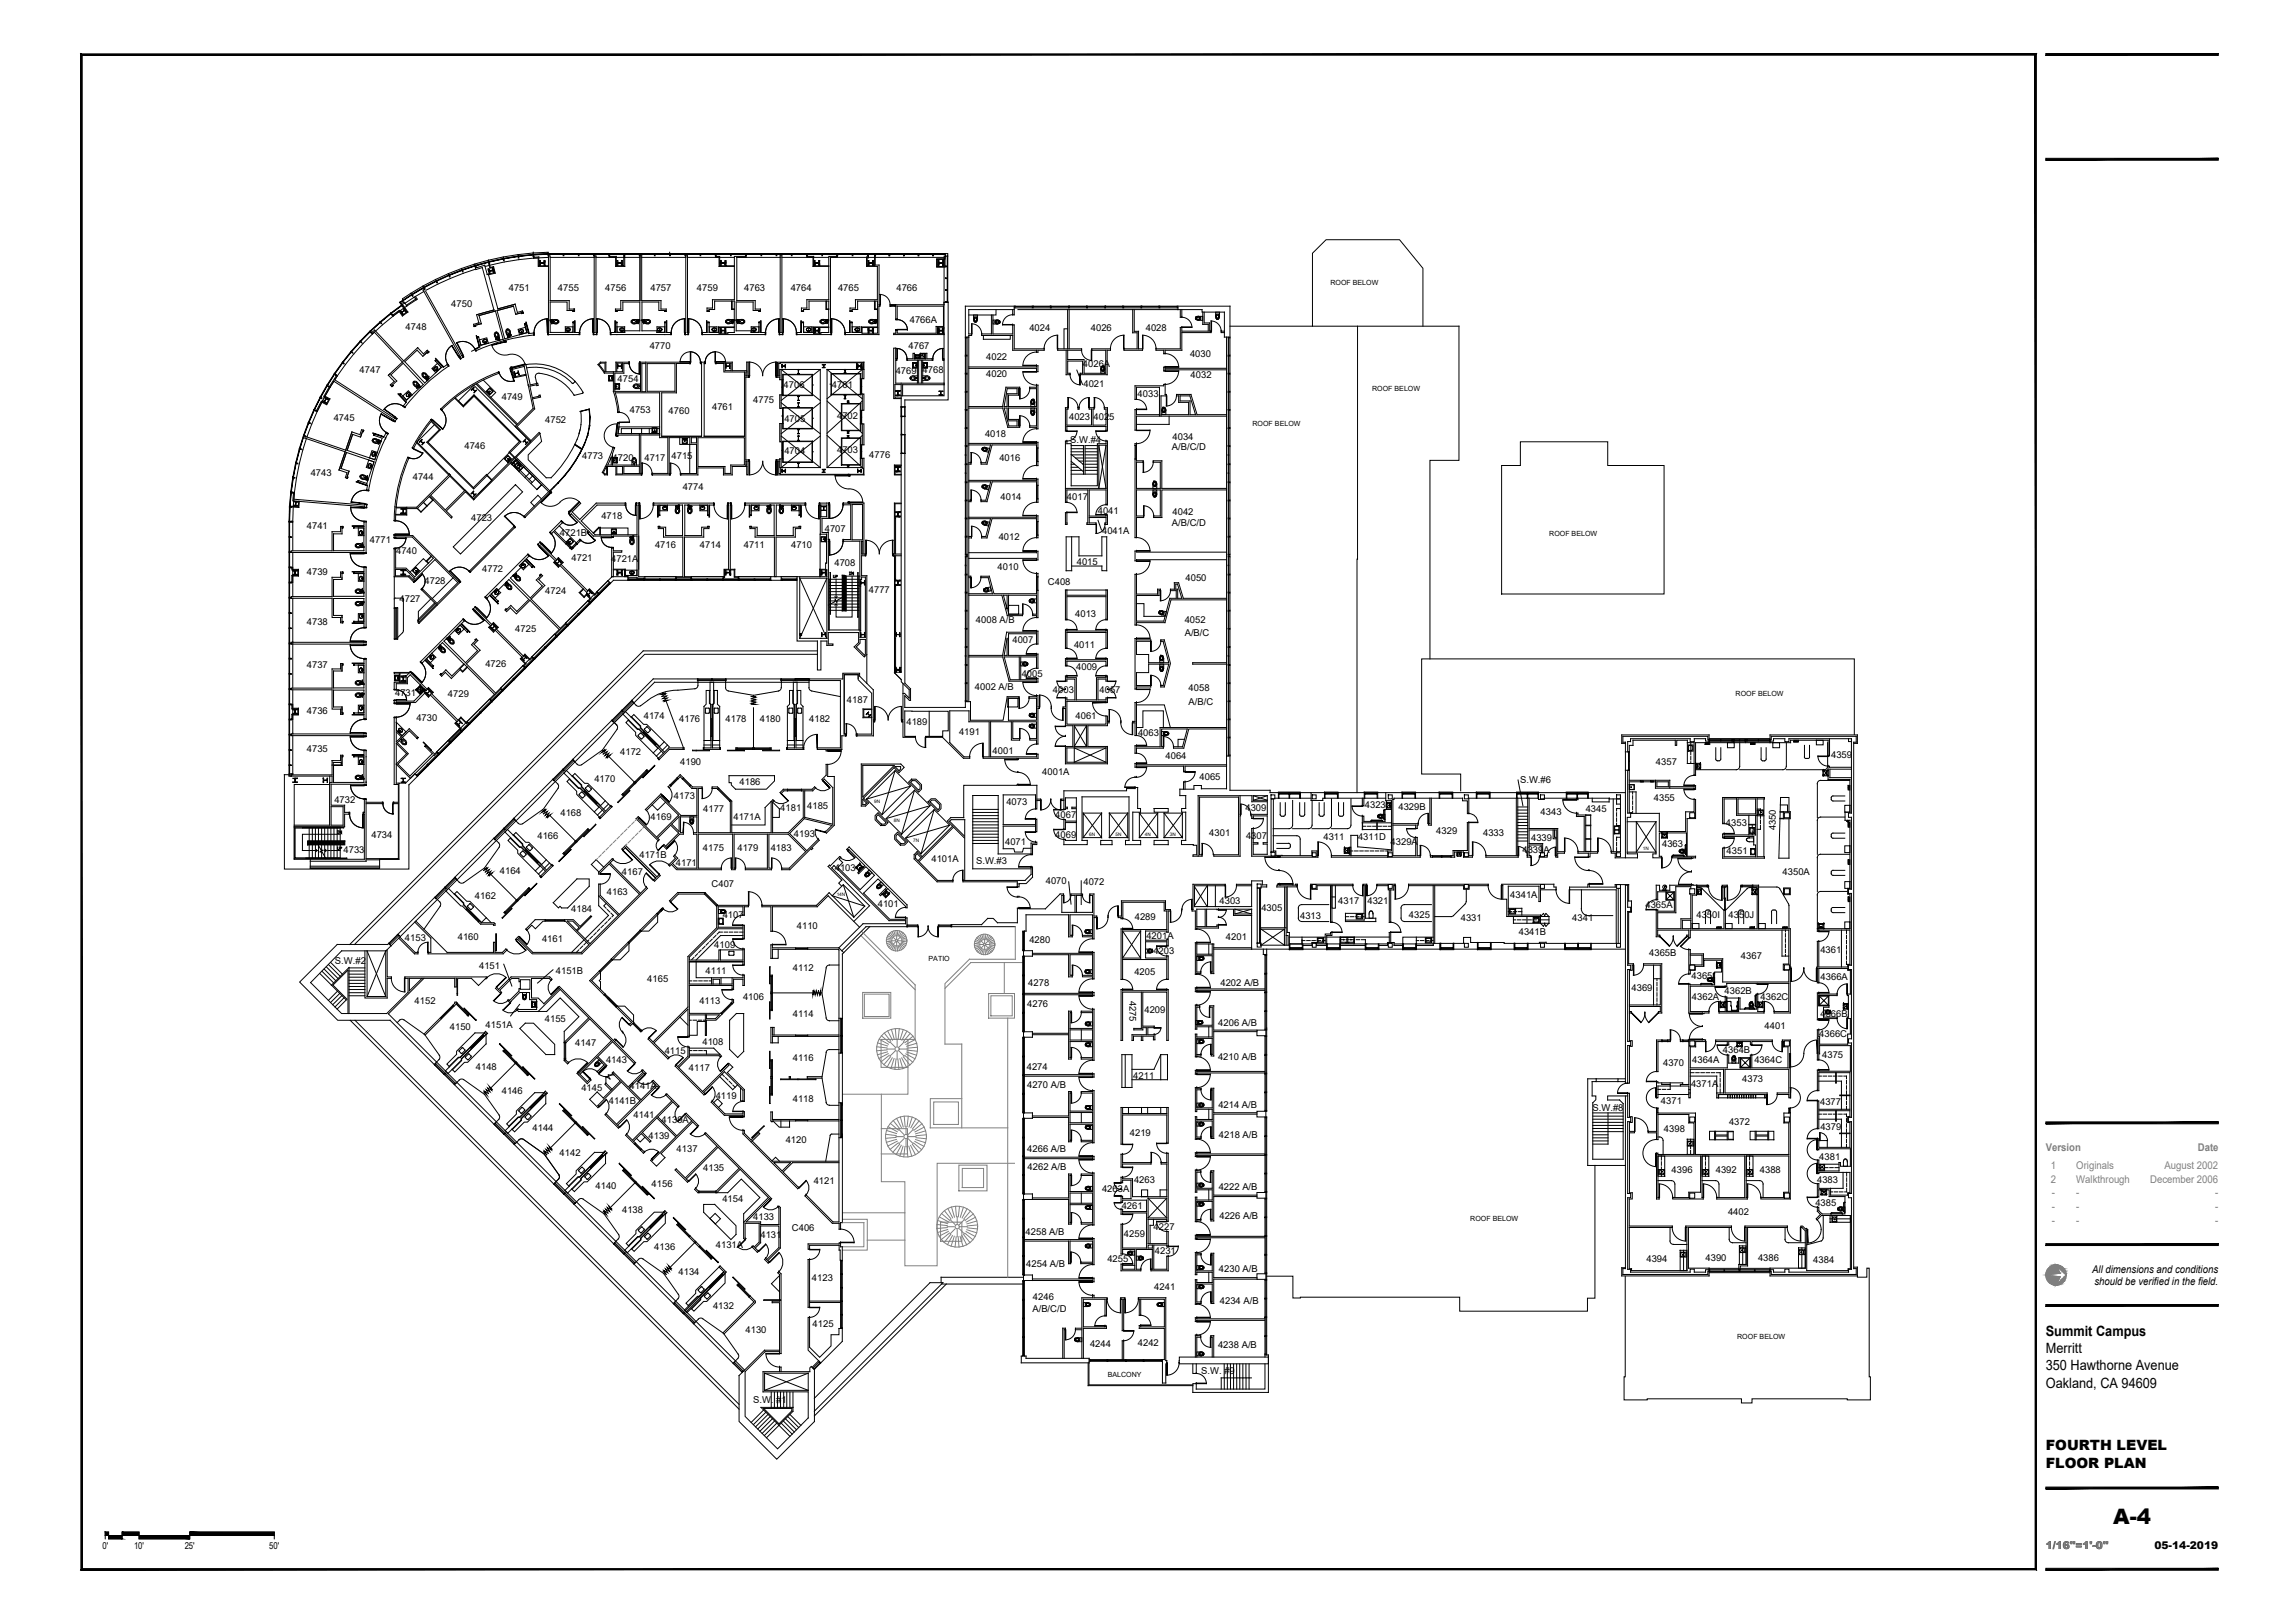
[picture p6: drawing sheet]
<svg xmlns="http://www.w3.org/2000/svg" width="1067mm" height="762mm" viewBox="0 0 1067 762" stroke-linecap="round" stroke-linejoin="round" font-family="sans-serif">
<defs><g id="words">
<text font-size="10" x="992" y="715">A-4</text>
<g font-size="6.7">
<text x="961" y="627">Summit Campus</text>
<text x="961" y="635">Merritt</text>
<text x="961" y="643">350 Hawthorne Avenue</text>
<text x="961" y="651">Oakland, CA 94609</text>
<text x="961" y="681">FOURTH LEVEL</text>
<text x="961" y="689">FLOOR PLAN</text>
</g>
<g font-size="5" fill="#808080">
<text x="961" y="540">Version</text>
<text x="1032" y="540">Date</text>
<text x="963" y="549">1</text>
<text x="975" y="549">Originals</text>
<text x="1016" y="549">August 2002</text>
<text x="963" y="555">2</text>
<text x="975" y="555">Walkthrough</text>
<text x="1010" y="555">December 2006</text>
<text x="963" y="562">-</text>
<text x="975" y="562">-</text>
<text x="1040" y="562">-</text>
<text x="963" y="568">-</text>
<text x="975" y="568">-</text>
<text x="1040" y="568">-</text>
<text x="963" y="575">-</text>
<text x="975" y="575">-</text>
<text x="1040" y="575">-</text>
</g>
<g font-size="5">
<text x="982" y="598">All dimensions and conditions</text>
<text x="983" y="603">should be verified in the field.</text>
<text x="961" y="727">1/16&quot;=1'-0&quot;</text>
<text x="1012" y="727">05-14-2019</text>
</g>
<g font-size="4.4">
<text x="239" y="137">4751</text>
<text x="262" y="137">4755</text>
<text x="284" y="137">4756</text>
<text x="305" y="137">4757</text>
<text x="327" y="137">4759</text>
<text x="349" y="137">4763</text>
<text x="371" y="137">4764</text>
<text x="394" y="137">4765</text>
<text x="421" y="137">4766</text>
<text x="212" y="144">4750</text>
<text x="190" y="155">4748</text>
<text x="427" y="151">4766A</text>
<text x="483" y="155">4024</text>
<text x="512" y="155">4026</text>
<text x="538" y="155">4028</text>
<text x="305" y="164">4770</text>
<text x="427" y="164">4767</text>
<text x="559" y="168">4030</text>
<text x="463" y="169">4022</text>
<text x="508" y="172">4026A</text>
<text x="169" y="175">4747</text>
<text x="290" y="179">4754</text>
<text x="421" y="175">4769</text>
<text x="433" y="175">4768</text>
<text x="463" y="177">4020</text>
<text x="559" y="178">4032</text>
<text x="368" y="182">4706</text>
<text x="391" y="182">4701</text>
<text x="509" y="182">4021</text>
<text x="236" y="188">4749</text>
<text x="354" y="189">4775</text>
<text x="534" y="187">4033</text>
<text x="157" y="198">4745</text>
<text x="296" y="194">4753</text>
<text x="314" y="194">4760</text>
<text x="334" y="192">4761</text>
<text x="393" y="197">4702</text>
<text x="502" y="197">4023</text>
<text x="513" y="197">4025</text>
<text x="256" y="199">4752</text>
<text x="368" y="198">4705</text>
<text x="463" y="205">4018</text>
<text x="503" y="208">S.W.#4</text>
<text x="551" y="207">4034</text>
<text x="218" y="211">4746</text>
<text x="273" y="216">4773</text>
<text x="315" y="216">4715</text>
<text x="368" y="213">4704</text>
<text x="393" y="213">4703</text>
<text x="408" y="215">4776</text>
<text x="550" y="211">A/B/C/D</text>
<text x="288" y="216">4720</text>
<text x="303" y="216">4717</text>
<text x="469" y="216">4016</text>
<text x="146" y="223">4743</text>
<text x="194" y="225">4744</text>
<text x="321" y="230">4774</text>
<text x="470" y="235">4014</text>
<text x="501" y="235">4017</text>
<text x="221" y="245">4723</text>
<text x="282" y="244">4718</text>
<text x="515" y="241">4041</text>
<text x="551" y="242">4042</text>
<text x="144" y="248">4741</text>
<text x="263" y="252">4721B</text>
<text x="387" y="250">4707</text>
<text x="517" y="251">4041A</text>
<text x="550" y="247">A/B/C/D</text>
<text x="174" y="255">4771</text>
<text x="308" y="257">4716</text>
<text x="329" y="257">4714</text>
<text x="349" y="257">4711</text>
<text x="371" y="257">4710</text>
<text x="469" y="253">4012</text>
<text x="186" y="260">4740</text>
<text x="268" y="263">4721</text>
<text x="287" y="264">4721A</text>
<text x="144" y="270">4739</text>
<text x="226" y="269">4772</text>
<text x="392" y="266">4708</text>
<text x="468" y="268">4010</text>
<text x="506" y="265">4015</text>
<text x="199" y="274">4728</text>
<text x="492" y="275">C408</text>
<text x="557" y="273">4050</text>
<text x="256" y="279">4724</text>
<text x="408" y="278">4777</text>
<text x="188" y="282">4727</text>
<text x="144" y="293">4738</text>
<text x="458" y="293">4008 A/B</text>
<text x="505" y="290">4013</text>
<text x="556" y="293">4052</text>
<text x="242" y="297">4725</text>
<text x="556" y="299">A/B/C</text>
<text x="475" y="302">4007</text>
<text x="504" y="304">4011</text>
<text x="144" y="314">4737</text>
<text x="228" y="313">4726</text>
<text x="480" y="318">4005</text>
<text x="505" y="314">4009</text>
<text x="458" y="324">4002 A/B</text>
<text x="186" y="327">4731</text>
<text x="210" y="327">4729</text>
<text x="494" y="325">4003</text>
<text x="516" y="325">4057</text>
<text x="558" y="324">4058</text>
<text x="144" y="335">4736</text>
<text x="398" y="330">4187</text>
<text x="558" y="331">A/B/C</text>
<text x="196" y="338">4730</text>
<text x="302" y="338">4174</text>
<text x="319" y="339">4176</text>
<text x="341" y="339">4178</text>
<text x="357" y="339">4180</text>
<text x="380" y="339">4182</text>
<text x="426" y="340">4189</text>
<text x="505" y="337">4061</text>
<text x="450" y="345">4191</text>
<text x="534" y="345">4063</text>
<text x="144" y="353">4735</text>
<text x="466" y="354">4001</text>
<text x="291" y="355">4172</text>
<text x="319" y="359">4190</text>
<text x="547" y="356">4064</text>
<text x="778" y="359">4357</text>
<text x="860" y="356">4359</text>
<text x="489" y="364">4001A</text>
<text x="279" y="367">4170</text>
<text x="347" y="369">4186</text>
<text x="563" y="366">4065</text>
<text x="714" y="368">S.W.#6</text>
<text x="157" y="377">4732</text>
<text x="316" y="375">4173</text>
<text x="777" y="376">4355</text>
<text x="263" y="383">4168</text>
<text x="330" y="381">4177</text>
<text x="366" y="381">4181</text>
<text x="379" y="380">4185</text>
<text x="473" y="378">4073</text>
<text x="495" y="384">4067</text>
<text x="585" y="381">4309</text>
<text x="641" y="379">4323</text>
<text x="657" y="380">4329B</text>
<text x="723" y="383">4343</text>
<text x="745" y="381">4345</text>
<text x="305" y="385">4169</text>
<text x="344" y="385">4171A</text>
<text x="810" y="388">4353</text>
<text x="834" y="390" transform="rotate(-90 834 390)">4350</text>
<text x="158" y="393">DN</text>
<text x="174" y="394">4734</text>
<text x="252" y="394">4166</text>
<text x="373" y="393">4193</text>
<text x="495" y="393">4069</text>
<text x="568" y="392">4301</text>
<text x="585" y="394">4307</text>
<text x="621" y="394">4311</text>
<text x="638" y="394">4311D</text>
<text x="674" y="392">4329</text>
<text x="696" y="392">4333</text>
<text x="719" y="395">4339</text>
<text x="161" y="401">4733</text>
<text x="330" y="399">4175</text>
<text x="346" y="400">4179</text>
<text x="362" y="400">4183</text>
<text x="472" y="397">4071</text>
<text x="653" y="397">4329A</text>
<text x="715" y="401">4339A</text>
<text x="780" y="398">4363</text>
<text x="811" y="401">4351</text>
<text x="300" y="403">4171B</text>
<text x="317" y="407">4171</text>
<text x="437" y="405">4101A</text>
<text x="458" y="406">S.W.#3</text>
<text x="235" y="410">4164</text>
<text x="292" y="411">4167</text>
<text x="392" y="409">4103</text>
<text x="837" y="411">4350A</text>
<text x="334" y="417">C407</text>
<text x="491" y="415">4070</text>
<text x="509" y="415">4072</text>
<text x="223" y="422">4162</text>
<text x="285" y="420">4163</text>
<text x="412" y="426">4101</text>
<text x="573" y="425">4303</text>
<text x="628" y="424">4317</text>
<text x="642" y="425">4321</text>
<text x="709" y="422">4341A</text>
<text x="268" y="428">4184</text>
<text x="339" y="431">4107</text>
<text x="533" y="432">4289</text>
<text x="592" y="428">4305</text>
<text x="610" y="432">4313</text>
<text x="662" y="431">4325</text>
<text x="773" y="426">4365A</text>
<text x="797" y="431">4350I</text>
<text x="812" y="431">4350J</text>
<text x="374" y="436">4110</text>
<text x="686" y="433">4331</text>
<text x="738" y="432">4341</text>
<text x="190" y="442">4153</text>
<text x="215" y="441">4160</text>
<text x="255" y="442">4161</text>
<text x="483" y="443">4280</text>
<text x="538" y="441">4201A</text>
<text x="576" y="441">4201</text>
<text x="713" y="439">4341B</text>
<text x="335" y="445">4109</text>
<text x="542" y="448">4203</text>
<text x="774" y="449">4365B</text>
<text x="855" y="448">4361</text>
<text x="157" y="453">S.W.#2</text>
<text x="225" y="455">4151</text>
<text x="817" y="450">4367</text>
<text x="261" y="457">4151B</text>
<text x="304" y="461">4165</text>
<text x="331" y="457">4111</text>
<text x="372" y="456">4112</text>
<text x="533" y="458">4205</text>
<text x="794" y="460">4365</text>
<text x="855" y="460">4366A</text>
<text x="483" y="463">4278</text>
<text x="573" y="463">4202 A/B</text>
<text x="766" y="465">4369</text>
<text x="810" y="467">4362B</text>
<text x="195" y="471">4152</text>
<text x="328" y="471">4113</text>
<text x="349" y="469">4106</text>
<text x="482" y="473">4276</text>
<text x="530" y="470" transform="rotate(90 530 470)">4275</text>
<text x="794" y="470">4362A</text>
<text x="827" y="470">4362C</text>
<text x="256" y="480">4155</text>
<text x="372" y="477">4114</text>
<text x="537" y="475">4209</text>
<text x="855" y="477">4366B</text>
<text x="211" y="483">4150</text>
<text x="228" y="483">4151A</text>
<text x="572" y="482">4206 A/B</text>
<text x="829" y="483">4401</text>
<text x="270" y="491">4147</text>
<text x="330" y="491">4108</text>
<text x="854" y="487">4366C</text>
<text x="312" y="495">4115</text>
<text x="572" y="498">4210 A/B</text>
<text x="809" y="494">4364B</text>
<text x="856" y="497">4375</text>
<text x="223" y="503">4148</text>
<text x="285" y="499">4143</text>
<text x="323" y="503">4117</text>
<text x="372" y="498">4116</text>
<text x="482" y="503">4274</text>
<text x="781" y="500">4370</text>
<text x="795" y="499">4364A</text>
<text x="824" y="499">4364C</text>
<text x="532" y="506">4211</text>
<text x="818" y="508">4373</text>
<text x="236" y="513">4146</text>
<text x="273" y="512">4145</text>
<text x="296" y="511">4141A</text>
<text x="336" y="516">4119</text>
<text x="482" y="511">4270 A/B</text>
<text x="794" y="510">4371A</text>
<text x="286" y="518">4141B</text>
<text x="372" y="517">4118</text>
<text x="572" y="520">4214 A/B</text>
<text x="748" y="522">S.W.#8</text>
<text x="780" y="518">4371</text>
<text x="855" y="519">4377</text>
<text x="297" y="525">4141</text>
<text x="311" y="527">4139A</text>
<text x="250" y="531">4144</text>
<text x="531" y="534">4219</text>
<text x="781" y="532">4398</text>
<text x="812" y="528">4372</text>
<text x="855" y="530">4379</text>
<text x="305" y="535">4139</text>
<text x="369" y="536">4120</text>
<text x="572" y="534">4218 A/B</text>
<text x="263" y="543">4142</text>
<text x="318" y="541">4137</text>
<text x="482" y="541">4266 A/B</text>
<text x="854" y="545">4381</text>
<text x="330" y="550">4135</text>
<text x="483" y="549">4262 A/B</text>
<text x="785" y="551">4396</text>
<text x="806" y="551">4392</text>
<text x="826" y="551">4388</text>
<text x="306" y="557">4156</text>
<text x="382" y="556">4121</text>
<text x="532" y="555">4263</text>
<text x="853" y="556">4383</text>
<text x="280" y="558">4140</text>
<text x="517" y="560">4263A</text>
<text x="572" y="559">4222 A/B</text>
<text x="292" y="569">4138</text>
<text x="339" y="564">4154</text>
<text x="527" y="568">4261</text>
<text x="852" y="566">4385</text>
<text x="354" y="573">4133</text>
<text x="573" y="572">4226 A/B</text>
<text x="811" y="571">4402</text>
<text x="357" y="581">4131</text>
<text x="372" y="578">C406</text>
<text x="482" y="580">4258 A/B</text>
<text x="528" y="581">4259</text>
<text x="542" y="577">4227</text>
<text x="307" y="587">4136</text>
<text x="336" y="586">4131A</text>
<text x="520" y="592">4255</text>
<text x="542" y="589">4231</text>
<text x="773" y="593">4394</text>
<text x="801" y="592">4390</text>
<text x="825" y="592">4386</text>
<text x="851" y="593">4384</text>
<text x="319" y="598">4134</text>
<text x="482" y="595">4254 A/B</text>
<text x="572" y="597">4230 A/B</text>
<text x="381" y="602">4123</text>
<text x="542" y="606">4241</text>
<text x="485" y="610">4246</text>
<text x="335" y="614">4132</text>
<text x="485" y="616">A/B/C/D</text>
<text x="573" y="612">4234 A/B</text>
<text x="382" y="623">4125</text>
<text x="350" y="626">4130</text>
<text x="512" y="633">4244</text>
<text x="534" y="632">4242</text>
<text x="572" y="633">4238 A/B</text>
<text x="564" y="645">S.W. #9</text>
<text x="354" y="659">S.W. #1</text>
<text x="48" y="727">0'</text>
<text x="63" y="727">10'</text>
<text x="87" y="727">25'</text>
<text x="126" y="727">50'</text>
</g>
<g font-size="4">
<text x="391" y="272">UP</text>
<text x="398" y="271">DN</text>
<text x="158" y="400">UP</text>
</g>
<g font-size="3.3">
<text x="625" y="134">ROOF BELOW</text>
<text x="644" y="184">ROOF BELOW</text>
<text x="588" y="200">ROOF BELOW</text>
<text x="727" y="251">ROOF BELOW</text>
<text x="815" y="327">ROOF BELOW</text>
<text x="436" y="451">PATIO</text>
<text x="690" y="573">ROOF BELOW</text>
<text x="816" y="629">ROOF BELOW</text>
<text x="520" y="646">BALCONY</text>
</g>
<g font-size="2.2">
<text x="411" y="377">9N</text>
<text x="420" y="386">8N</text>
<text x="429" y="395">7N</text>
<text x="511" y="393">6N</text>
<text x="524" y="393">5N</text>
<text x="538" y="393">4N</text>
<text x="549" y="393">3N</text>
<text x="771" y="399">1N</text>
<text x="393" y="420">14N</text>
</g>
</g></defs>
<!-- layer: A-WALL-FULL -->
<g fill="none" stroke="#000" stroke-width=".47">
<path d="M251 121h2v4h5l-1 32h15v-1h-2v-5h-1M251 121l-1-1 3 1v4h5v-5v21h9v4h3v1M279 120h1v37h-1zM293 120v5h-4v-4h-3v-1h3v5h4v-5M300 120h1v21h9v4h3v1h-4v-4h-8v13h7v1h4v-5h1v5h2v1h-28v-1h2v-5h1v5h3v-1h7v-13h-8v4h-3v-1h2v-4h9zM322 120h1v37h-1zM336 120h2v5h7v-5h5v1h-4v20h9v4h2v1h-3v-4h-8v13h7v1h3v-5h1v5h2v1h-29v-1h2v-5h1v5h4v-3h8v-8h-2v-4h-7v4h-3v1h-1v-1h3v-4h10v-16h-7v-4h-2zM366 120h1v37h-1zM379 120h3v5h7v-5h4v1h-3v36h-16v-1h2v-5h1v5h5v-3h7v-8h-1v-4h-8v4h-3v1h-1v-1h3v-4h10v-16h-7v-4h-3zM440 121h4v4h-4zM440 122h3v3h-3zM174 156l2-1 14 14 6-6"/>
<path d="M176 156l13 14M176 156l-1 1-1-1M184 148l3-2 2 2 2-2-1-2 2 3-3 1-2-2-2 2zM184 148h1M223 153h.1M224 158l1 5M225 158h-1M225 152h-1M225 152h-3l1 1M225 148l1 4M226 152l-3 1M226 152h.1"/>
<path d="M232 146l-8 2 1 4M232 146l-6-20-3 1v-1l5-1 1 4 3-1v-2h-2v-2v2l2-1 1 3-4 1 5 16 8-2 1 4 2-1 1 1M232 146l-8 2M233 146l3 13-10 3-1-4h-1M233 146l-8 2M233 146l4 13 10-3M237 160l-13 5M237 160h-1M241 144l1 4 3-1M241 144l-8 2M245 147l-3 1M245 146l1 1"/>
<path d="M246 147h-1M247 152h-1l1 4M247 156l-1-4h1l1 5 3-1v1M250 157l-10 2-3 1h1h-1M266 146h3M269 146h-3v-4h-8v14h11v-5h1M269 146h1M338 154h7v2h-7zM344 141h1v4h-1zM382 154h7v2h-7zM388 141h1v4h-1zM405 154h7v2h-7z"/>
<path d="M412 145h-1v-4h1v12h-7v3h-5v-5h-1v5h-2v1h16v-33h-2v-4v5h-4v-5v1v4h5v16h-10v4h-3v1h1v-1h3v-4h8v4h1M443 142v1h-22v7v-6h22v9h-3v3h-19v-1v1h-1v1h23h-3v-3h3M466 148v9h-5v1h15v6h11v1v-1h3h-14v-11v4h-10v-9M468 145v3h-13M476 145l1-1h-24v15l1-1M476 144v4v-3M476 145h-21v12h1v1h-1h-2M485 144v1zM493 144l1 1zM501 145v19M502 144v1zM502 145v19"/>
<path d="M510 144l1 1zM519 144v1zM527 144l1 1zM532 145v11h2v8h-6h8h-1v-8h-2v-11M536 144v1zM544 144l1 1zM553 144v1h11v2h11v11h3M553 145v-1h25v15l-1-1M554 145v4h1v-4M565 147v5h2v3h-12v-1h-1v10h-11h3v2h1v-2h8v-8h14v-1h-1v-3h-3v-5M575 155h-2v1h2M183 175l-1 1"/>
<path d="M189 170h.1M189 170l-7 6 3 3-2 2h1M196 163l3 3 2-2M196 163h.1M200 165h1l-2 2-3-3-6 6 9 10 8-8-2-2M201 165v1M205 170v-1l3 3 2-1M205 169v1M210 171l1 1a88 88 0 0 0-21 19h-1l2-2-3-4M218 168h-2l-17-32 19 32M223 164l1 1M224 164l-3 1"/>
<path d="M225 163l-2 1M234 175a74 74 0 0 0-27 17l7-5 4 4 5-5 21 21-5 5 2 3-10 10-3-2-6 6-21-21 6-6-4-5M234 175h.1M240 173l7-2 2 10 3-1 1 1h-4l1 6 4-2v1l-4 1 1 5-8 8 6 7 4-4h1l-12 12 17 16-12 12-1-1 12-11-15-15-3 2v-1l-18 18-3-4-9 9 2 3-10-10M240 173h.1M241 173l5-1 1 4-5 1zM246 171l-6 2 1 4 6-1 3 16-7 7-19-19 10-5M281 171l1-1h2v5zM288 175h-4l-3-4 1-1h2v5h5v-5h6v1h-2v4h-4v9h12l-1-14h24v1h-6v13h-7v21h18v-35h2v35h19v-30h-10v-4h-4v-1h8v4h7v-4l1 7h-2v39h2M288 175v9l2 9M290 170h2v5h-2zM301 171h2v13h-2z"/>
<path d="M304 171h13v13h-13zM324 170h.1M324 170h-5h5v1M341 171h2v3h-2zM350 175h1v1h-1zM367 173v5h-1v-1h-1v-1M405 173v5h1v-8h-41v6M431 169h2v11h-2zM443 168v1zM453 175l1 1zM453 167h1zM455 172h32v2v-1h-32"/>
<path d="M497 164h11h-11zM501 164v12h1v-1h-1v-5h7v5h-1v1h13v-12h1h-8h6v11h-10v-6h-8v-5M576 173h-29v-1h-1v2h1h29M577 175l1 1zM577 167h1zM149 193l2-4 2 1 2-3-2-1 4-7 29 19M149 193h-1l3-5 2 2 1-3-2-1 6-10-1 2 28 18M184 180l-1 1M184 181l2-2-2-3 5-5 10 10-8 7-3-3M184 181h.1M185 196h.1M185 196l1 1-1 1"/>
<path d="M188 185h.1M203 197h-1l-2 4-6 9M204 199l-8 9M218 191l5-6 22 22M218 191l-4-4 9-7 20 19-1 1 7 7M218 191l-3-3 8-7 26 26M222 181h.1M290 199l-1 5M291 193l-2-9h21v21h4v17h-8M291 199l-1 5M366 185h1v7h-1zM366 199h1v8h-1z"/>
<path d="M405 185h1v8h-1zM405 199h1v10h-1zM423 186h20v-44h2v46h-20v133l3 2v6l-3-2v5h28v-3h1M423 187h-3v-6h3v14h2M424 186v-5h19v-1h-10v-11h5v-1h-3v-2v2h-6v-2v2h-3v1h5v11h-10v-12v-5h-1v24h3M425 191h-2v125h-3l1-55h2M453 192l1 1zM453 184h1zM455 191h16l1-9h7h-1v4h-4v5h13v-9h-3h3v-1v20h-3v-1h3v-8h-13v5h4v3h1v1h-6l-2-9h-16M473 197v-5h-1l2 8h4v-2h-5M473 182h5v3h-5v6h-2zM500 191h1v1v8h12v-8h-2v-1h3v1h-1v8h6v-8v-1h1v11h-1v-2h-18v2h-1z"/>
<path d="M506 191l1 1zM554 186h5l2 9h-2v-7h-5zM576 195h-14l-3-10h-7v1h1v3h5v6h-13v-9h3v-1h-1v-5h-1v1h-13v7h1v-6h10v13h-10v-3h-1v10h1v-7h42M577 192l1 1zM577 184h1zM166 204l-3 7M170 203l-1 2-3-1M170 203l-1 2M171 202h-1l-1 2-4-1-3 8-19-6v1l19 6-3 9 4 1-1 2 1 1M171 202l-1 1M176 204l3 2-3 10-13-5M176 204h.1"/>
<path d="M181 206a87 87 0 0 0-8 24M181 206h.1M182 204l-1 2M182 204l-1-1-1 2-4-1M191 215a75 75 0 0 0-6 29h1M192 215l-4 12-2 11M194 210l2-2 15 15-15 15h-10M196 208l6-10 4 4-6 6 22 22 7-7 2 3M196 208l26 26 9-8M242 215v1l-2 1zM249 207l-7 8-3-3 6-5M285 219v4h-1l-1-1z"/>
<path d="M287 215v3h-2zM288 210l-5 12 1 1h1v-4h4v4h12M290 219h2v4h-2zM290 204h20M291 200l-1 4M293 219h7v3h-7zM300 204v14h-12v-5l1-3M300 204l-10 1M301 204v18M324 205h-10l1 17M325 206h2v2h-2M328 206h22v12h-7v4h-3v-3h-12z"/>
<path d="M350 217h1v1h-1zM352 217l-1 6v-4h-7v4h-4v-3h-12M366 220v3h39v-8h1v8h-7M367 220v-5l-2 1v7h33M405 220h-17v-47h17v-3h-39v1v5v-3h19v47h-19v-3v5M423 218h-3v5h3M423 219h-3v4h3M423 204h2M423 213h2M453 218h1zM453 209l1 1zM453 201h1z"/>
<path d="M453 214h.1M455 208h32v2v-1h-21l-3 9h-2v-1h2l2-8h-10M455 217h1v1h-1M487 217v2zM500 207h1v1h2v20h12v-20h4v-1h1v30h-1v-7h-8v12h8h1v4h-1v-3h-8v3h4h-5l1-16h-10v6h-1zM533 208h1v1h-1zM577 218h1zM577 209l1 1zM577 201h1zM577 214h.1M137 231h1v3l33 3h1v1l-31-3-1 3h-3h3v-3h-3zM163 225l1-4-4-1 3-8 13 5-4 10-4-1"/>
<path d="M163 224v1M168 226l5 2-1 2M168 226h.1M172 230h1M186 238h5v3h-5zM186 238h.1M191 238v4h-5v2M196 239h-5M202 233h.1M211 224l7 6-9 9-7-6zM231 226l-6 6M306 223h9"/>
<path d="M307 236v1h2v5h1v-5h10v14h-7v-3l-4-1v1h3v4h9v19h-4v1l1-1h6l1 1v-1M307 236h28v1h-2v5h-1v-5h-10v14h7v-3l4-1v1h-3v4h-9v19h19v-4h2v-30M320 223h8M320 222h7M342 237v-1h1v31h2v4h17M350 236v1h2v5h1v-5h10v14h-7v-3l-4-1v1h3v4h9v19v-19h9v-4h3v-1l-4 1v3h-7v-14h10v5h1v-5h2v-1h-28M385 237h3v6h-3zM398 223h1M398 236h1M400 237h5v16h-5zM423 237h-3l1 23h2M423 236h-3v24h-1v1h1v55"/>
<path d="M453 235h1zM453 226l1 1zM453 222h.1M455 226h32v-1v3v-2h-21l-3 10h-2v-1h2l2-9h-10M455 235h1v1h-1M487 234v2zM500 229h19v-20h-3v20M576 229h-30v-13h-5v1h4v12h-11v-12h3v-1h-3h-1v36h1v-9h3v-1h-3v-12h11v12h-3v1h4v-13h30M577 235h1zM577 226l1 1zM577 222h.1M137 259h19v-9h4v-3h1v4h-4v8h14v-11h-5v-1h5v-2h1v15l-35-1z"/>
<path d="M137 245h.1M161 247v1M185 251h9l22 22-19 19h-1l8-9-6-6v-1l7 7 10-9-11-11-10 10-2-2h-7v-13h1v9h5l4 4 6-6-1-1 2-3-8-9h-9zM258 250l5-5h1l-4 4 6 6-6-5-1 1zM266 255l2 2M267 241l1 1M267 241l5-5h1l-4 4 3 4 8-8h14v1h-14l-7 8 6 5 2-2h1v3h17v-15h1v35h17M268 257l1 1h-1zM268 242v-1l8 8v1h1l2 2h20v18h-5v-3h-6v-8h4h-4v-2h-1v14h1v-3h5v3h2M271 255l1-2 1 1-2 1zM271 255l-3 2 1 1 2-3M281 248l1 3h-3v-1z"/>
<path d="M405 254v6zM453 252h1zM453 243l1 1zM455 243h32v-1v3v-1h-21l-3 9h-2v-1h2l2-8h-10M455 259h32v4v-1h-32M455 252h1v1h-1M487 251v1zM500 241h1v5h-1zM576 259h-42h-1v4h1h42M577 252h1zM577 243l1 1zM137 266v1h3v3h-3v4v-4h3v-2h-3z"/>
<path d="M166 269h5v-3h1v29h-1v-3h-5h5v-11h-14v8h4v3h-1v-2h-4v-9h-19v-1h19v-9h4v-2h1v3M166 269h5v11h-14v-8h4v-1M166 269h.1M186 267h4l5 5h-1l-2-2h-6zM190 267h.1M203 261v1l-2 2h-1zM220 268l21-21 1 1-21 21zM260 264l2-2 2 2-2 2zM279 279l-2 2M279 279h.1M280 278h1h-1l-1 1-2-2-2 1-1-1-2 1 2 2 1-1 2 2-1 1 1 1-1-1M285 273l2 1 1-2h7v-1h-8l-8 8-2-3-1 1-13-12 1-1-2-2-1 1-7-8-1 1 8 7-1 1 2 2h1l11 10-2 2 2 3 1-2 2 2-1 1"/>
<path d="M303 271v1l-8-1M339 271l1 1v-4h5v3h2v1v-1M362 271h5v1h-5zM367 271h18v-4h3v-16h-3v-15h4v7h-3v7h3v3v43M374 271v30h10v14h1v-14h3v2h3v-1h-2v-5h14v5l-2 2 5 4 1-1M376 271v29h12v-29h-12M385 268h3v3h-3zM404 272h1v-1h1v28h-2v-24M406 260v-24h-10v1h3v16h-3v1h8v42M406 261h-1v9h2v51M406 260v1M453 278h1z"/>
<path d="M453 270h1zM453 265h.1M454 261l-1-1h1v1h-1h1M455 279h11l-2-8h-3h4l2 8h20v-2v13v-1h-2v-1h2v-9h-13v9M455 279h15l3 10h7v-1h-7M455 271h1h-1M471 279h2v7zM487 269v2zM500 277h1v2h18v-2h1v14h-1v-11h-18v11h-1zM552 274h1l2 7h-2v-4h-1zM577 278h1zM577 270h1z"/>
<path d="M577 260l1 1zM577 265h.1M577 261h1zM186 286v14zM230 294v1l2 1 2-1-2-2-1 1M266 293l-5 5h-1M276 282l-13 13-14-14 7-6-3-3 2-2h-1l-2 2 3 3-6 6-9-10 5-5h-1l2-3 4 3-3-3 1-2v-1l-20 20 1 1 1-2 3 4 1-1-3-3 2-3 1 1 5-5 9 9-5 6-3-3-3 3h1l2-2 2 3 7-6 14 14-14 13-3-2v1l-13-13h1l-2-3-1 1-8-8-1 1 8 8-1 1 3 2 1-1 12 13h-1l3 3-12 11M453 295h1zM453 287h1zM473 300v8h-2zM520 296h-1h-18h-1v8h1v-7h18v7h1v-8M533 300h1h6v1h-6v6h5v4h10l-3-10h-1v-1h2l3 11-3 12h-2v-1h1l3-10h-10v4h-5v6h6v1h-6h-1z"/>
<path d="M534 283h3v6h10M576 281h-20l-3-7h-2v3h-1h2v4h-3l-3 11h-12v-12h10v-3h1h-1v2h-10v-9h-1v23h1v-1h13l3-10h26M577 295h1zM577 287h1zM137 302l35-1v2l-35-1zM161 315v-3h-1v2h-4v9h-19v1h19v9h4v2h1M161 312v3M161 312h.1M166 312h5v-3h1v29h-1v-3h-5h5v-11h-14v8h4v3M166 312h5v11h-14v-8h4M166 312h.1M188 316h4l-1 1v3h-3z"/>
<path d="M216 314l2-2 1 1-2 2zM249 310l-2 1M250 308l1 1h-1l-1 1-3-2-1 1 2 3-1 1M327 319l1 1M334 319v1zM341 319h26v1v-1M341 319v1M341 319v4M367 320v3l-1 1a34 34 0 0 1-25 0v-1M373 319l1 1zM380 319v4l1 1 14 3M380 319h16v-3h8v1l6 7v21h-8h7v-8h-4v-4h4v-8l-6-6v-2h-7v28h1h-2v7h-6v1h-1v-1h-4v-1h11v-31h-15"/>
<path d="M380 319v1M384 307h-81l-137 136M384 306h-82l-138 137M403 319v-2h-7v28M404 300h2v8l-4-4 2-2zM420 316l7 8v4l-2-2h-1M420 316l3 3M453 312h1zM453 304h1zM453 308h.1M455 308h16l2-11h14v-1v6v-4h-13v10h13v-1v7v-6h-8v11h8v1h-13l-3-12h-16M472 308h7v11h-5z"/>
<path d="M500 309h1v1h18v-1h1v4h-1v-3h-18v3h-1zM500 317h1v1h4v11h10v-11h4v-1h1v3h-1v-1h-3v10h3v-1h1v2h-1v-1h-18v11h18v-4h1v3h1h-1v2h-9v9h9v9h-20v-9h4v-9h-4v-8h-1v-1h1v-4h1v1h4v-10h-4v1h-1zM576 311h-16v1h16M577 312h1zM577 304h1zM577 308h.1M137 331v2h3v3h-3v2v-3h3v-2h-3zM161 335h.1M200 324l1-1 2 2-2 2-2-2zM219 339l-3 3M232 326l-13 13-3-2-1 1-12-12v-1l-2-2-1 1-7-9-8 1h3v4h-3v4h1v-3h5v-3l2-1 7 7-6 5h-9v1h10l4-5 2 2 1-1 12 13v1l2 2-6 6h1l5-5h1l-3-3 2-3 3 3v-1l1 1-1-1M232 326l-13-13-2 3-1-2-4 5-3-3-2 1 2-2 3 2 6-5-10-10-8 7 3 3v1l-3-3-2 1h-1l20-20h1l-1 2 3 3-1 1-3-4-8 8 11 10 5-5-3-3 3-3v1l-1 1 2 3-6 7 14 13 2-2 1 1-1-1-5 5 1 1-1-1"/>
<path d="M287 338l-18 19 1 1M288 339l-1-1a3 3 0 0 1 3 4l-7 10-10 7M292 334h1zM297 329v1M318 324l-7 1-7 4M318 324l9-1 1-1v-3h-21l-10 10 3 3 4-3M328 320h-21l-37 38M341 320h26M406 333h3v4h-3zM424 321v25h6h-5v-12h20v9h-2v3h-8h8l9 10h3v-1h-2l-7-6v-15h9v5h9v16h-2v1h16v1v-1h9v-2v1h-22v-16h10v9h4v-1h-3v-8h11v8h-3v1h3v1M436 334v12M453 329h3v9h15l2-11h5v1h-4v10h13v-10h-4v-1h4v5h1v1h-1v16"/>
<path d="M453 321h1zM533 330h1v15h-1v-6h-1h1zM577 329h1zM577 321h1zM577 338h1zM137 345l35-1v2l-35-1zM156 358h4v1h-4zM186 344l2 2-2 2zM186 359l5-5-5-5v19h1M186 359l7 6M216 342l-11 11M269 356v1"/>
<path d="M270 358l1 1h2M309 356h1zM309 356l3-2-20-19 2-1 18 19 2-2h7v1h-7l-4 4M321 351v1M331 351h3l-1-31h2v31h3M331 352l-1-1v1h8v-1v1M345 351h1v1h-1zM353 351h1v1h-1zM362 351v1zM370 351h3v-31h1v31h3M370 352l-1-1v1h8v-1v1M404 359h19l2 1-3 3-2-3-15 15 3 2-2 1h-2z"/>
<path d="M405 359h15l-15 15zM420 360h3v1l-1 1zM501 351h18v7h-18zM504 341h6v9h-6zM504 351v7M576 342h-31v9h-11l-1-1v4h1v-3h12h-1v-9h12l-2 9h-4h5l2-9h18M576 359h-42v-1h-1v2h1h22v2v-2h20M577 346h1zM577 355h1v16h18v1h5v3h-2M578 355h-2v15h-12v-1h-3v2h-7v3h3v6h-2v1h2v14h-2v2h7v4h-2v1h4v-1h-1v-27h19v27h-12v1h12v-28M763 349h-2v-4h41v4h-6v15h-1v-15h-3v-1h-5v2v-2h-20v2h-2v3h-2M802 348h-1v-1h-5v1h-2v-1h-28v1h-2v5"/>
<path d="M802 347v-1h-40v2h1v55M802 347h29M814 348h-1v-1h1v2M820 348v-1v2M831 347h1v-1h40v2h-2v248h2v2h-40v-1h-1M831 348h2v-1h5v1h2v-1h29v35h-1v2h1v33h-1v2h1v34h-1v2h1v33h-1v2h1v35h-1v2h1v33h-1v2h1v34h-1v1h-28v-1h-2v1h-5v-1h-2M859 347v8h-1v-7h-17v1h-10v-4h41v4h-2M137 363v1h19v3h-1v20h-17M137 363v1h19v-7h4v-2h1v4h-4v8h14v-12h-5h5v-3h1v17l-17-1v10h7v3h2v1h-2v6h-24M155 364v4h-17v35h33v-28h1v2h8h-8v26h15v-26h-2h2v-9h-2v-31h1v6l3 3 3-4 4 4v1l-4-4-5 6 5 5-5 5 5 5 11-10-3-3v-1l4 4 1-1 1 1-1-1-1 2-14 13h-3v35h-9v4M155 379h6v8h-6zM195 363l1 2-4 3v40h-58v-44h2"/>
<path d="M259 366h1M261 367l-19 18M262 370v-2l-2-2-19 18 3 3h1l10-7 7-10M264 361l1 1zM287 378l-3 3-18-19-1 1 19 18-3 3M287 379v-1v1l-5 5h-1h1M292 373h1v1zM298 367h1l-1 1zM303 362h1zM314 369l1-1v1l-1 1zM318 365l1-1 2 1-1 1-1-1-1 1zM334 369h3v1v1l-3-1z"/>
<path d="M368 371h2h-2l-1 2-1-1zM405 375l2 2-1 1h-1zM428 367h2l2 2v1l-1 1zM428 366h2l3 2v2l-2 2-4-5zM436 376l1-1h2l3 3v2l-2 1zM437 376h2l2 2v1l-1 1-3-4zM487 375h2v1h-2M500 371h29v-1h5v10h2v1h-4v14h4v2h-8v-2h2v-21h-22v21h3v2h-11v-3v1h5v-15h-2v-1h2v-4h-5v4h1v1h-1zM500 375h-2v1h2M542 380h7v1h-7zM556 371v-4v4M588 374h7v2h-7z"/>
<path d="M597 373h2v2h-2zM597 375h1v25h-1zM600 372v3M601 373h.1M605 372l1 3zM605 373h.1M606 373h.1M610 373h.1M611 372h5v4h5v-1h1v-3h-6M611 375l-1-3v3h6M616 373h2v2h-2zM622 372v3"/>
<path d="M622 373h.1M628 373h.1M628 372h13v3h-13v-3v3zM640 375v3v-3M641 372v3M641 373h.1M646 373h.1M647 372v3M651 375h-4v-3h12v3h-4h-1v26M651 372v4h2v23M652 373h2v2h-2zM658 372v3"/>
<path d="M659 373h.1M664 373h.1M664 372l1 3zM665 372v3M665 372h11M671 375v12h1v-12M676 372v3h-11M676 372v3M676 373h.1M682 373h.1M682 372h11v3h-3v7h-1v-6h-2v-1h-5zM682 372v3"/>
<path d="M688 373h1v2h-1zM693 372v3zM693 373h.1M699 373h.1M699 372h13v3h-12v-3l-1 3zM712 372v30h-14h15v-27M712 373h.1M717 373h.1M717 375h1M717 375v-3v30h2h-1v-5h6v3M717 373h1zM718 375v14h13v11h4v1h-4v1h-1l1-12h-13v6h6v4"/>
<path d="M722 373h.1M722 372h14v3h-11h-3zM723 373h2v2h-2zM735 372v3M736 373h.1M740 373h.1M740 375h1h-1zM740 375v-3l1 3M741 373h.1M745 373h.1M746 372v3M759 373h2v2h-2z"/>
<path d="M763 372h-18v3h16M763 362h2v4h19v4M764 362v20h2v2h-2v17h5v2h-11v-2h-1v-1h4v-27M777 367h-12v15h14v8h12v-9h4v-6h1v9h-4v18h4v1h-11v-1h7v-11h-13v11h1v1h-4v-2h2v-15h-14M777 366v4h18v1h1v-2h-1h-11M778 367h5v2h-5zM815 374v9h10M815 375h-5v12h-1v-13h19v1h-3M816 375h8v7h-8zM825 374v28h3v1h-19v-5h1v4h14v-5h-1v-4h-13h-1v-2h1v1h14v-9M869 360h-10h-1v6h11v15h-3v4h3v32h-1v3h1v16h-16v1h1h15v16h-1v1h-14v-12h-1v12v7h1v-6h14v1h1v11h-2h1v11h-1h2v7h-1v5h-14v-6h-1v14h1v-7h15v12h-15v-1h-1v10h1v-8h15v17h-15v-4h-1v13h1v-9h15v3h-1v3h1v12h-15v-4h-1v5h1v-1h15v9h-5v-2h-1v4h-9v-5h-1v6h1v-1h15v10h-1v1h-8v-3h-6v-2h-1v6h1v-3h5v3h7v8h-10l-2-2v-1h-1v2l2 1-2 2v1l2-2h14v25h-1v1h-20l1-20-3-1 2 2v17h-17v4h41v-4h-2M869 361h-10v4h10"/>
<path d="M232 394l-19 18M233 394h-1l2 2 1 1-8 11-9 6M233 395l-18 18M236 389h1zM241 384l1 1M270 395h1l-1 1v-1zM276 389l1 1h-1zM292 399l2-2 14 15 2-1-3 3v-1l1-1-14-14-2 1zM294 398l14 14M315 387l4-4v7zM411 383l1-1 5 4-1 2h-2l-3-3zM412 383v-1l4 4-1 1h-1l-2-2z"/>
<path d="M420 392l1-1 5 4-1 2h-2l-3-3zM421 392l4 3-1 1h-1l-2-2zM453 384v-15h34v11h-1v-7h-15v14h15M453 384h-7l-1 1 2 3-14 14-2-2-2 1v2l11 11h7v-1M453 393l-7-7 1-1h6v28M453 393l-5-5-16 17 8 8h7M484 396l3-1v2h-2v4h-1zM486 385h1v6h-1zM486 388h-15v10h5v2h4l1-2h3M505 386h-5v-1v4v-3h5M517 395h5v2h-5zM542 395h7v2h-7z"/>
<path d="M598 400h1v2h3h14v-2h2l1 2h-18M653 400h-1v2M653 380h-3v6h-10v-3v3h13M654 387h12l-1 2v-2h-11M729 390v4h2M730 390v3h1M740 382h1v1h4v17h5v1h-3v1h-1v-1h-5v-1h3v-17h-4zM793 382h3v2h-3zM836 384h1M836 381h5v3h-5M837 381v3M838 382h2v2h-2z"/>
<path d="M146 407l32 1zM146 407h32M146 403v4M178 404h-6h-26M178 403h9M209 417h1zM209 418l2-1 15 16h6v1h-6zM214 413v-1l1 1M215 413l1 1h2M248 417h1v1zM259 406l-2 3-19-20-1 2 19 18-2 2M259 407v-1h1l-6 6-1-1 1 1"/>
<path d="M264 401l1-1v1zM283 407l-3-3-2 2 3 3M318 419h13v1h-12l-4 3h-1zM343 408h2v-16h15v16h-10h12h-1v-16h9l8 8-7 8h-4h4l10-10v1l1-1h-1l4-3-1-1-5 5-8-8 7-7 13 4-3 3 4-4v-22h-3v-6h-1v5l-2 2v1l1-1 4 4v17l-13-3v-13h4l1-1-1-1-1 2h-5h1v13l-7 7h-7v-14v-1v-1l-1 1v15h-18v-15h-1v15h-15v-21h2v-1h-5h-1l1 1h2v13h-7l-10-9v-1l-7 7 1 1 6-7 9 9-11 10-8-9v-1l-1 1 10 11 1-1h-1l6-7 4 4-6 6h-1h-1l2 2v-1l6-6h2v-1h-1v-7h7v7h-1v1h1v16h-9l-2-3 2-2-1-1h-1l1 1-3 3v1l1-1 3 2h21h-11v-16h16v16M395 416l-1-1 1-2-6-6v-1l1 1 4-5 1 1h-1l2 2-3 2 11 11 7-7-4-4-4 3 3-4-7-7h-1l1-1 27 27v1h-1l-8-9-4 4v-1l3-3-4-4-6 6 12 13h7v-1M431 401l1 2-1 1-1-1v-1zM452 413h29l3-2v-4h1v5l-3 3h-3v1h-1v-2h-26v-1M452 409v4zM452 409a5 5 0 0 0-5 4M478 415h.1M484 401h-15v-28h-12v35h27M563 402v-28h25v2h7v6h-8l1 2v-1h7v13h-2h2v5h-7v-5h3h-3v-7v13h13"/>
<path d="M567 416v10M571 416v10M588 415h-7v1h7M590 415h2v2h-2zM590 417h1v26h-1zM592 417v27h13M592 416h3v-1h-2v-1h-5v12h-27v-10h14v-1h-15v12v1h1v8h1h10v-2h-1v1h-4v-8h12v3h9v16M597 400h2v2h-2zM600 415v1h4v28M600 415h1M600 402l1 1v-1M600 402h.1"/>
<path d="M601 415h-1M601 415h6v1M601 415l7 1 1-1v1h-5v22h1v8v-3h11M601 402h.1M603 416v20M615 415h20v1h-17v2h-2zM616 415h2v2h-2zM616 400h2v2h-2zM625 416v17v-17M640 415h2v1h-1v15h5v2h-14v-1h9v-16h-1zM646 415h9v1h-1v2h-2v-2h-6zM652 402h-18v-4v4h-9h42h-2v-9v9h-11"/>
<path d="M652 415h2v2h-2zM652 400h2v2h-2zM652 418v15h1v-15M661 415h38v1h-9v2h-3v-2h-26zM673 402h-1h1M673 416v28h-8M674 416v27M681 402h1v-3h7v-13h1v16h1h-4v-2h-4v2h-2M688 415h1v2h-1zM688 400h1v2h-1zM705 415h25v2h1v1h-8v5v-7h-15v14h15h-16v-8h-1v-6h-1zM723 415h2v2h-2z"/>
<path d="M723 402h3h-1M723 400h2v2h-2zM759 415h2v2h-2zM759 400h2v2h-2zM760 417v26M761 417v26M764 400h14M793 417h3v3h-3zM794 417v-1h-7v13h-9v7h11v-5h5v-11M802 416h.1M809 416h2h-2zM809 416h1"/>
<path d="M817 416h1h-1zM823 416h3v20h15v40h-8v-1h7v-13h-29v1h-17v12h8v1h-9v-14h12v-6h3v-5h-8v3h-4v2h-2v1h-1v-11h1v7h5v-5h-5M823 416h2v20h-15v-9h-1v9h-14v-16h2v-4h-13v2h-5v-2h-1v6v-3h8v9h-8v-1v13h1v-1h-1v-2h15v2h-1v1h1h1v-3h46v16h-3v2h3v6h-31v-11h-9M837 417h4v3h-4zM838 417h2v3h-2zM188 440l7 7h1v1h-1l-8-8M195 432l15 15h22v-5v5h4l2-1-2 2h-35v-1h1v-7l-7-7M204 421l-17 18M205 422l-1-1 2 2 1 2-8 11M205 422l-17 18-1-1M226 433l2-2 3 2M237 428l1 1h-1z"/>
<path d="M243 422v1h-1zM247 436l4-4h5v1h-1l-4 3-1-2-3 3zM266 432h3l3 3-1 2zM301 437l7-8h1l-8 8zM309 429v4l-4 4h-4M310 427l1-1 1 1-2 1M311 427h.1M391 420l-2-1-6 6h-25v1h4v11h1v-11h21l5-5 15 14M401 433l7-8-17-18 1-1 25 26h8v2h-20l-11 11M408 435l-12 13v30h-1M425 431h1v4h-19l-12 11M477 435h-30v-1h14l3-3h2l2 2h10v-7l13 1 7-7h1v8h14v-8h-1h2v10h1v1h-1v10h-1v-1h-5v-1h5v-10h-11v10h1v1h-1v-11h-20v8h-2v1l1-1"/>
<path d="M505 428v-8h-2h5h-3v8M527 423h20v4h3v1h-1v10h-1v-1h-10v4h10h1v3h-1v-2h-10v8h10v-1h1v11h-1v-10h-21v10h-1v-24h22v-8h-1v-4h-20v7h-1h-1v-1h2zM527 437h9v13h-9zM562 427h4v8h-4zM580 427h8v2h-8zM592 436h11v8M592 436h12M604 439h1v5M790 432h4v4h-4zM809 427h1M172 446v22h9v-22M181 446h-21l-14 15 14 15h22l10-10v-7h-2"/>
<path d="M182 446v13h2h-2v10h-11v-23M183 443l1 1-3 2M183 444v-1h-1h-24l-17 18 18 18h24l21 21v-1M190 459h39l-4 4-4-4h-7v4v-4h-22v6l6-6M199 459l-17 17 23 23M242 441l1-1h1v1l6 6h23l4-3-12-11v-1h4l3 3 5-5h1l-7 7 6 6 13-13-9-9v-6h1v5l9 9 9-9-14-14-4 4h-1l6-7 1 1-2 1 15 14 3-2-31 31h-23l-7-7-1 1zM282 456v4h-1l1 1v4M287 450l8-8v1l-7 8zM295 443v3l-4 5h-3M324 452h25M339 459v3M344 459v3h-20v-11h25v2h1v-7h-1v5h-11v-5v5h-14v-2l13-13h12v5h1v-7h-1v1h-12v-9h12v4h1v-4h1v-1h-14h-1l1 11-14 13v24l-16 16-2-2-1 1 10 9-7-7 16-16v13h1v-11h14l-2 2h-4v-2"/>
<path d="M362 458h1h-1zM388 454l-2 12 2 12M394 445h-31v-1h-1v6h1v-4h31v99h-31l-10-9 4-4h-1l-3 3-3-3v-1h-1v1l26 26-7-8 4-4h22v28h-3l-13-13 13 13h3v3h1v-3h1v-42M394 445l2 2M394 453h-5l-1 1M480 458h1zM481 446v3M481 446h-1h5v3h-5h1M485 448h28l1-1v13h-1v-1h-5v-1h5v-10h-11v10h1v1h-1v-11h-17M561 443h1v5h7v-5h1v14h-1v-1v-7h-7v7h2v1h-3zM570 445h18M590 443h2v2h-2z"/>
<path d="M593 446v2h2M594 457h1zM595 446v3l-1-1M606 445h.1M606 443v3h-36M611 445h.1M611 441v5h12v-3h-5M612 444h4v-2h2v2h5M612 443v3M616 443h2v2h-2zM622 443v-4h3v-1v1h-2v7M623 445h.1"/>
<path d="M629 445h.1M629 444h12M629 443v3M641 443v3v-3v3h-12v-3h13M641 445h.1M647 445h.1M647 444h4v-2h4v2h4M647 443v3M651 443h-4v3h12v-3h-4M652 443h2v2h-2zM652 442v-4h1v4M659 443v3"/>
<path d="M659 445h.1M664 445h.1M665 443v3zM665 443h8M673 443h4v3h-12v-3M676 443v3M677 445h.1M682 445h.1M683 443h4v-3h4v2h3v4h-11M683 443v3M688 443h1v2h-1zM694 442v4"/>
<path d="M694 445h.1M700 445h.1M700 442l11 1v3h-11M700 442v4M711 443v3M711 445h1zM717 445h.1M717 443h6v-1l12 1v3v-3v3h-18zM717 443v3M723 443h2v2h-2zM735 445h.1M741 445h.1"/>
<path d="M741 443v3zM747 445h.1M747 443v3M759 443h2v2h-2zM763 446h-16v-3h12v-25h-22v-1h9v-2v2h12v-2h7v8h1v5h-1v24h2v1h-1v3h-1v33h1v2h-1v18h-2v-93h1v10h2v2h-2v25h2v2h-2v34h2v2h-2v18M793 453h3v2h-3zM794 448h6v6M838 453h2v2h-2zM163 469l-7-6 8-9v22M163 469l-7-6 7-8v21M164 479l183 183M167 479l180 180"/>
<path d="M220 476v1h-1zM277 460l4-4h1l-4 4 6 7zM285 469l12 11-1 1v1l1-1M286 468l12 12-1 1M289 473l1-1h3l4 5v3M319 478l4 3M334 462v-3h15v-1h1v5h-1v-3h-5v5v-2h-20v13h15l-3 3h-4v7h-1v-10M335 462v-2h3v2M344 469v2h-1zM362 474h1h-1zM362 466h1h-1zM388 478l1 1h5"/>
<path d="M394 478h2M480 466l1 1zM480 475l1 1zM481 466h32h1v1h-1h-32M526 465h1h21h1v23h-1v-22h-11v16h5v1h-3v3h3v2v-2h-5v2h-1v-2h-4v2v-2h6v-3h-1v1h-5v-1h4v-17h-9v22h-1zM594 464h-32h-1v2h1v-1h32M594 466h1zM594 475h1zM765 475h1v1h-1M765 472h15v-19h-8v-1h8v24h-1v-1h1v-2h-15M810 468h1v7h5v-6h1v5h8v-7v8h3v1h-21v-1h3zM853 466h1v1h9h-9v5h5v1h-3v5h7h-9v1h-1z"/>
<path d="M186 480l2-1h1l10 7 7 9M199 486l15-15v-1l1 1-15 15M206 497l-2 3M206 495v2M228 485l-19 18 1 1 7-6v-1l12-12-1-1v1M236 493h1v1zM242 499h1h-1zM265 489l11-11-13-13-10 10h-10v-1h9v-5h-3v-3h-5l-5 5-1-1 1-1v1l5-5v-1h5v-4h-5v1v-2h-4l-5 6 1 1h-1l-2-2 1 1 6-6h18l1 1-1-1h-8v10h3l2 2 8-7h-1l1-1 25 26 1-1v1l9 10-10-10-7 7 4 4-1 1v-1l-3 4-1-1 4-3-4-3-8 7 4 4 1-1h1l-2 2-5-5v-1l1 1 15-15-10-11-11 12M265 498l1 1h1l-1-1M300 484h1zM323 492h1v3h14l1 1h-1h-14l-5 5 11 11 12-12v-1l2 2-2 3 8 8v5h-1v-5l-9-9-10 10 1 1-14-13v-1l1 1 5-5zM362 498h1h-1z"/>
<path d="M363 482v4h31M363 486v-4h-1v8h3v-3M388 494l-2 12 2 12M394 493h-5l-1 1M394 487h-31v3M394 494h2M395 494h1v25M395 486h1zM480 496h1zM481 484v3M481 484h-1h5v3h-5h1M485 485h17v-10h1h-1v8h11v-8h-5h5v-1h1v24h-1v-1h-5h5v-8h-11v8h1h-1v-11h-17"/>
<path d="M502 484h11v4h-11zM508 484v4M590 484h-20v-12h-2v1h1v8h-7v-8h1v-1h-2v11h1v-1h7v5h-7v-1h-1v10h3v-1h-2v-7h7v7v1h1v-12h20M594 495h1zM594 484v2M595 484h-5v2l5 1-1-1M595 483l-1 1M595 483v3M780 488h-2v15v-14h2M783 488h1v1h-1M790 488h-1v1h1M793 489h3v2h-3z"/>
<path d="M806 488h26v1h-9v2h-1v-2h-10v2h-1v-2h-5zM838 489h2v2h-2zM209 504v1zM213 509l19 19 1-1M215 508l18 19M218 507h-2l-3 2h1M218 507l9 7 7 10v1l-2 3M247 505l1-1v1zM287 511l-3-2 3 3M287 504l1-1 7 7 7-7h-1l1-1 1 2h-1l-6 7 5 5 7-7-2-1 1-1 3 3-1 1-1-1-18 18 1 1-1 1-6-7h1l4 5 11-11-8-9-11 11v1l-4-4 3-3 3 3 8-8zM334 517l6 6h9v-1h1v2h-1h-9l-6-7zM335 518l2-2 2 2-2 2"/>
<path d="M348 511v6h1M362 505h1v1h-1zM362 514h1h-1zM371 505v1zM386 505h-7v1h7M388 518l1 1h5M394 518h2M395 518h1M480 505h1zM480 513l1 1zM481 505l33-1v2l-1-1h-32M526 520h1v3h21v-3h1v17h-1v-14h-21v14h-1z"/>
<path d="M594 503h-32h-1v1h1h32M594 504h1zM594 513h1zM763 515v81h-1v2h40v-1M763 507h-3v1h3M764 515h-9v1h5l2 2v26h-14v-26l1-2v-1h-1v-7h1v-1h-3v40h17M780 508v1h4M784 508v2M790 509v-1h-12v7v-5h15v5h1v-13h15v11h-3v2h1v-1h22v1l1-2h-20v-11h30v11h-6v1h6v1h1v-14h-1l1-13h-4v1v2h3v10h-17v-6h-1v6h-5v-4h-1v2h-4v-4h-1v6h-17v-10h2v-2h5v-1h-8v21h-4v1M793 513h1M793 512h1M807 515v-1h4v1"/>
<path d="M816 514h-5v1M816 514v1M816 514h4v1M820 515v-1h4v1M824 515v-1h5v1M237 532v1zM242 537h-1l19 19 1-1M243 536l1-1h1a35 35 0 0 1 18 17l-3 4M243 536l18 19M243 536l-2 1M243 525h1l12-13 1 1-12 12v1l-7 6-1-1zM264 521h1v1z"/>
<path d="M270 527h1l-1 1v-1zM275 533l1-1v1zM298 537l-4-4 3 2 18-18-2-3 6 5-1 1-2-3-7 7 9 9 7-7-3-3 6 6-3-2-15 15 2 2-4 4-2-3v-1v1M298 537l-1-1 4-4 4 4h1l-4-4 6-7 9 9-11 11M301 540l2 1h-1l-1-1M363 526l3 3h5v-3M363 526h31M367 526v3M394 532l-4 1-2 12M394 526h-31v-4h-1v4v1l1-1M394 534h2M395 526h1z"/>
<path d="M396 534h-1M480 534h1zM481 523v2M481 523l-1-1v1h5v2h-5h1M485 524h17v-12h1v1h-1v9h11v-9h-5v-1h6v25l-1-1h-5v-1h5v-7h-11v7h1v1h-1v-11h-17M502 522h11v5h-11zM508 522v5M590 522h-20v-11h-1v1v8h-7v-8h2v-1h-3v11h1v-1h7v5h-7v-2h-1v11h3v-1h-2v-8h7v8v1h1v-12h20M594 533l1 1zM594 522l1-1-5 1v2l5 1-1-1M594 522v2M778 522h.1"/>
<path d="M778 523h18v19h44v-15h-2v-4h3M778 520h.1M778 520v2M778 523v-3v11h-4v1h4v3v-12h15v4h2v15h-17v-1v22h1v-1h-1v-19h21v17h-6v2h-8v1h15v-1h-1v-19h20v19h-13v1h14v-1v-19h20v17h-3v2h-10v1h14v-43h-1v3M793 524h3v3h-3zM805 531v4M806 535v-2h5v2M806 531v2h5v-2M814 531h-3v4h3M824 531v4M825 531v2h5v-2M825 535v-2h5v2"/>
<path d="M830 531v4M838 524h2v3h-2zM840 522h1M840 520h1M840 520v2M854 536h4v3M265 560v1zM265 559l6-6h1l12-13 1 1-12 12v1l-6 6zM292 550l1-1v1zM298 555h1l-1 1v-1zM306 544v1M328 559l-1-1h-1l2 2"/>
<path d="M336 559l11-11-10-9-15 15 1 1-6-6h1l4 4 15-15-6-6 31 31h-1l-11 11h7v1h9v-8h-1l1-1v1v19l-5 6v1l-2-2h1l6-5v-10h-9v7l-2 3 1 1v1l-3-3h1l2-2v-9h-6v8l-1-1v-7l12-12-13-13-12 11M362 545l2-2 2 2M363 546h8l-4 4zM480 543h1zM480 551l1 1zM481 543h33v1h-1h-32M526 553h1h5v9h16v-15h-3v-1h3v-5h1v32h-1h-9v11h9v-6h1v7h-1h-6v11h6v-6h1v7h-9v-1h1v-9h-7v9h2v1h-10v-4h1v3h6v-9h-6v2h-1v-14h1v11h11v-17h-11v1h-1v-2h1v1h11v-6h-11v2h-1v-3h1v1h4v-9h-4v1h-1zM526 542h1v4h13v1h-13v1h-1zM594 542h-32v-1h-1v2h1v-1h32M594 542h1zM594 551h1zM594 560v3"/>
<path d="M595 559v4h-1M595 560h-5v3h5M595 560h-1M854 547h9M270 565l18 19 1-1M270 565h-1l4-2a31 31 0 0 1 18 17M271 564l18 19M290 580l1 1-3 3M304 561v-1v1zM312 569l-19 18 2 1 6-6v-1l12-12-1-1v1M318 575h1h-1zM333 572l3 3 2-3-2-2-3 2"/>
<path d="M480 572h1zM481 561v2M481 561l-1-1v1h5v2M485 562h17v-11h1v1h-1v7h11v-7h-5v-1h5h1v24h-6v-1h5v-8h-11v8h1v1h-1v-12l-22 1 1-1M502 560h11v5h-11zM508 560v5M539 563h9v9h-9zM542 573v2h-2v9M590 561h-20v-11h-1v8h-7v-8h2l-3-1v11h1v-1h7v4h-7v-1h-1v12l3-1h-2v-9h7v9h1v-11h20M594 571l1 1zM793 560h3v3h-3zM838 560h2v3h-2z"/>
<path d="M293 588v1zM298 593l3-2a31 31 0 0 1 18 17M298 593h-1l19 19M299 592l18 19M324 580l5 5-1 1-5-5zM326 583h.1M327 583l-1 1M334 590v1zM340 597l-19 18 2 1 6-6v-1M340 597l-2-2v-1l3 3-19 19M340 597l-18 18M365 598l1-1 1 1v37h-1v-23h-3v-1h3v-13z"/>
<path d="M366 599l-4 4 4 4M379 591h1v23h-1zM395 592v-7v-2h-1v1h-15v3h1v-2h14v7h1M395 598h.1M480 581h1zM480 589l1 1zM481 600h-39v2M481 599v2M481 599l-1-1 5 1v2M513 581h1v13l-1-1h-5h5v-10h-11l1 10h-1v-10h-21M513 582h-32M527 594h6"/>
<path d="M539 585h2v1h-2zM590 600h-20v-12h-1v1v8h-7v-8h2v-1h-3v10h1v-1h7v5h-7v-1h-1v11h3v-1h-2v-8h7v8v1h1v-11h20M594 580h-32h-1v2h1v-1h32M594 598h1v3h-1M594 580l1 1zM594 589h1zM594 598v3M595 598h-5v3h5M763 595h-2v4h41v-4h-9v-19h20h-21v21h-26v-1h-1v-20h20h-20v-13h1v-3h-1v-28h2v-1h-2v-4h1v-3h-1v-11h-1v12h2v2h-2v33h2v2h-2v34h2v1h28v-1h2v1h5v-1h1M802 598h29M816 596v-2h4v-18h-1h20h-18v18h-4v2M319 608v1l-3 3 1-1"/>
<path d="M321 616v1zM328 619h1a32 32 0 0 1 18 17v1l-3 3M328 619l-2 3M347 603l-1 1v-1zM380 611h15M380 612h15M395 604v1zM395 611h.1M395 617h.1M442 603h38M444 603l-62 62M480 619h1z"/>
<path d="M480 610h1zM485 600h29v2h-1v-1l-33 1 1-1M526 609h2v1v15h-1v-15h-1zM594 619h-32h-1v1h1h32M594 618l1 1zM594 609l1 1zM326 621l18 19h1M327 620l18 19M339 626l15-15-2-2v-1l3 3v1l-15 14M366 635h-7l-9 9v21l15 15 14-14v-13h-21v-9h22v-2h1l1 1v-1M366 634h-7l-12 12v21l18 18 17-18v-24M395 624v-1v7l-10 10v-1"/>
<path d="M395 624h-1v3h-4v5l-5 5-5-4v-14h-1v15l6 6M480 637h2v1h29v12h49M480 637v3h31M480 637h1M480 628h1zM499 638v-14h1v14M508 638v-14h-3h3v-15h5v-1h1v1h6v9h-1v-8h-10v13h11v1h-11v14M511 640v11h49M511 638h1l-1 1M520 638v1zM527 638v-8h1v8M528 638l1 1z"/>
<path d="M537 638v1zM546 639l-1-1h2v-14h-12v-2h1v1h11v-13h-11v8h-1v-9h12v30h1v1M546 638v11h1l1-9M548 640h.1M554 637h42v3h-42zM561 637v-10h3v1h-2v9M569 637v-9v-1h1v10M594 636h2v18h-36v-4h2v2h32v-12M594 627h1zM595 636h-1v1M349 644h.1M359 645h20v8h-20z"/>
<path d="M366 644v-2h1v2M382 656l55-54h6l-61 61M562 640v5h-2v-5M357 661h15v2l-6 6zM359 661h13v1l-6 6z"/>
</g>
<!-- layer: A-FLOR-STRS -->
<g fill="none" stroke="#000" stroke-width=".47">
<path d="M503 209h6v14M503 213l6 5M503 217l6 4M503 211h6M503 212h6M503 214h6M503 218h2M503 219h3M505 215h4M507 216h2M509 218h.1M509 211h6"/>
<path d="M509 212h6M509 214h6M509 215h6M509 216h6M509 218h6M509 219h6M515 209h-6v14M503 223h12M503 221h5M509 221h6M389 272h1M389 272v24"/>
<path d="M389 275h7M389 276h7M389 278h7M389 279h7M396 272v15M396 272v14M397 270v16h-1M397 270v17M397 273h6M397 275h6M397 276h6M397 278h6"/>
<path d="M397 279h6M403 270h1M403 270v26M389 296h15M389 281h7M389 282h7M389 284h7M389 285h7M389 287h14M396 286h.1M396 280l-3 2v1l-1-2v1l-3 2M397 286h-1h1v-16v17"/>
<path d="M397 281h6M397 282h6M397 284h6M397 285h6M713 379h4M145 396h.1M145 389v6M145 397v6M147 389v6M147 396h.1M147 397v6M148 389v6"/>
<path d="M148 396h.1M148 397v6M149 396l2 3h1l-2 1h1l2 3M150 389v6M150 396h.1M150 397v6M151 389v6M151 396h.1M151 397v6M152 389v6M152 396h.1M152 397v6"/>
<path d="M154 389v6M154 396h.1M154 397v6M155 389v6M155 396h.1M155 397v6M157 389v6M157 397v6M158 389v6M158 397v6M160 389h-21v14h21M160 388h-22v15h22v-7h-15v-1h16"/>
<path d="M160 395h-15v1h15M160 389v7h-15M161 395h-16v1M162 395h-17v1M162 395h-18v2M457 396h12M457 395h12M457 393h12M457 392h12M457 390h12M457 389h12M457 387h12"/>
<path d="M457 386h12M457 384h12M457 383h12M457 381h12M457 380h12M713 395h4M713 382h4M713 383h4M713 385h4M713 386h4M713 388h4M713 389h4"/>
<path d="M713 391h4M713 392h4M713 393h4M713 380h4M150 457l6 6M151 456l6 5M152 455l6 5M153 454l6 5M154 453l6 5M155 452l6 5M164 454h7M164 456h7"/>
<path d="M164 457h7M164 459h7M158 465l-4 5M160 466l-5 5M161 467l-5 5M162 468l-5 5M163 469l-5 5M164 460h7M164 462h7M164 463h7M164 465h7M164 466h7"/>
<path d="M164 468h7M748 536h7M748 524h14M748 525h14M748 527h14M748 528h14M748 530h14M748 531h14M748 534h7M748 533h7M748 523h14M755 523v14h-7"/>
<path d="M362 654v7M364 654v7M365 654v7M366 654v7M368 654v7M369 654v7M371 654v7M372 654v7M575 640v12M576 640v12M578 640v12M579 640v12"/>
<path d="M581 640v7M581 647v5M582 640v7M582 647v5M584 640v12M585 640v12M587 640v12M588 647h-15v5M359 662l-6 6M360 663l-6 6M361 664l-6 6M362 665l-6 6"/>
<path d="M363 666l-6 6M364 667l-6 6M365 668l-6 6M367 668l5 5M368 667l5 5M369 666l5 5M370 665l5 5M371 674l-5-5-6 6M371 664l5 5"/>
</g>
<!-- layer: A-FLOR-EVTR -->
<g fill="none" stroke="#000" stroke-width=".47">
<path d="M367 173l18 15M367 178v7zM368 176h13v10h-13zM368 178h.1M374 175l1 1zM374 173h1v2zM385 173l-18 15M388 173l17 14M390 175h14v10h-14zM390 176h14v9h-14zM396 175h1zM396 173h1v2z"/>
<path d="M404 178h.1M404 178l1 7zM405 173l-17 14M367 189l18 15M367 195h.1M367 192h1M367 182h.1M367 192v7M368 191h13v10h-13zM368 199h.1M368 185h.1M368 192h13v9h-13z"/>
<path d="M374 191h1zM374 189h1v2zM374 186h1zM375 186v2h-1zM382 196h.1M382 181h.1M385 189l-18 15M388 188l17 15M390 180h.1M395 189h9v13h-9zM395 190h9v12h-9zM396 186h1z"/>
<path d="M397 186v1h-1zM398 189h1zM398 188h1l-1 1zM404 199h.1M404 193h.1M404 185h.1M404 193l1 6zM404 196h1M404 181h1M405 188l-17 15M367 205l18 15M367 207v8z"/>
<path d="M367 211h.1M368 207h13v10h-13zM368 207h.1M368 215h.1M374 202h1zM374 217l1 1zM374 207h1zM374 205h1v2zM375 202v2h-1zM375 217v3h-1zM382 212h.1M385 205l-18 15"/>
<path d="M388 204l17 16M395 206h9v12h-9zM398 205h1zM398 219h1zM398 204h1l-1 1zM398 202l1 1zM398 219l1 1h-1zM398 203h1h-1zM404 215h.1M404 209h.1M404 209l1 6zM404 212h1"/>
<path d="M405 204l-17 16M407 375l13-13 8 7-14 13zM420 362l-6 20M428 369l-21 6M429 371l-6 21M437 378l-21 6M416 384l13-13 8 7-14 14zM425 393l14-13 7 7-14 14zM439 380l-7 21M446 387l-21 6M509 393h8M509 382h8"/>
<path d="M517 382v11l-8-11v11M517 382l-8 11M521 382l9 11M521 382v11M521 393h9M521 382h9M530 382l-9 11M530 382v11M535 382v11M544 382h-9l9 11h-9M544 382l-9 11M544 382v11"/>
<path d="M547 382l8 11v-11M547 393h8M547 382h8M547 382v11M555 382l-8 11M396 415l5 16M391 421l5-6 10 10-5 6M391 421l10 10M391 421l15 4"/>
</g>
<!-- layer: A-FLOR-PFIX -->
<g fill="none" stroke="#000" stroke-width=".47">
<path d="M225 160l1 2 3-1v-2l-4 1M227 160h.1M228 159h-1M228 159h.1M228 160h1M229 160h.1M232 158l1 1 1-1M232 158l1 1M233 156l-1 1v1M233 156h.1M233 156a.8 .8 0 0 1 1 1 .8 .8 0 0 1-1 0M233 156l-1 1"/>
<path d="M233 159h.1M233 156h1v2M233 159l1 1M233 158l1 1M234 159v1M234 158h-1M234 159h.1M234 158v1M234 159h1h-1M234 158h.1M234 160h.1M235 160h-1"/>
<path d="M235 160h.1M238 156v1M238 157h2M238 157l1 1M238 155l-1 1M238 155h.1M238 155v1M238 155h1M238 155h1l1 1M238 159h.1M239 158h.1M239 158l-1 1"/>
<path d="M239 157h.1M239 158v1M239 155v1a.6 .6 0 0 1-1 0M240 156l-1 2M240 158h.1M240 158h-1M240 156v1M240 157h.1M240 157v1M244 156h.1M244 155v1M244 156h1"/>
<path d="M244 155h.1M244 155h2M245 156h.1M245 157v-1v1M246 156h-1M246 156h.1M246 155v1M247 154l-4 1 1 2 3-1v-2M258 151h.1M258 150h.1M258 150v1M258 150h1"/>
<path d="M259 151h.1M259 150h.1M259 150v1M259 152h.1M259 151l2 1M260 150h-1v1M260 150h.1M260 150l-1 1M260 151h.1M260 152h1M261 150h-1v2M261 150l-2 1"/>
<path d="M261 150h-1M261 150a.8 .8 0 0 1 1 0 .8 .8 0 0 1 0 1M262 151l-1-1a.7 .7 0 0 0-1 1 .7 .7 0 0 0 1 1l1-1M262 151h.1M262 151l-1 1M265 153h4v3h-4zM266 155h.1M266 154v1M266 154h.1M267 155h.1M267 156h.1M267 156v-1v1"/>
<path d="M267 154h-1M267 154h.1M268 154v1M268 155h.1M290 153h3v3h-3v-3M291 155h1M291 155h.1M292 156h.1M292 156v-1v1M292 155h.1M292 154l-1 1M292 154h1"/>
<path d="M293 155h.1M293 154h.1M293 154v1M296 151l1-1h2v2M296 151l1 1h2M296 151h.1M297 151h.1M298 150l2 1M299 151h.1M299 150h1v1M299 150h.1M299 150l1 1"/>
<path d="M300 151h.1M300 151l-2 1M300 152h.1M300 150v1M300 150h.1M301 151h.1M301 150h.1M301 150h1M302 151h-1M302 150l-1 1M302 150h.1M302 151h.1"/>
<path d="M302 150v1M302 152h.1M302 151l2 1M303 150h-1v1M303 150h.1M303 150l-1 1M303 151h.1M304 150l-2 1M305 151l-1-1a.7 .7 0 0 0-1 1 .7 .7 0 0 0 1 1l1-1M305 151h.1M305 151v-1h-2v2M305 151l-1 1h-1"/>
<path d="M309 155h.1M309 154v1M309 154h.1M309 154l2 1M310 156h.1M310 156v-1v1M310 155h.1M311 155h-2M311 155h.1M312 153v3h-4v-3h4M333 153h4v3h-4zM334 155l1-1 1 1"/>
<path d="M334 155h1M334 155h.1M335 156h1zM335 156v-1v1M335 155h1M335 155h.1M336 155h-1M336 155h.1M341 151h.1M341 151l1-1a.7 .7 0 0 1 1 1 .7 .7 0 0 1-1 1l-1-1M343 150h-2v1M343 150l1 1"/>
<path d="M343 150h.1M343 151h1M343 150v2h-1l-1-1M343 151h.1M344 150h.1M344 150v1M344 151v1M344 151l-1 1M344 152h.1M344 151h.1M344 150h1M345 150v1"/>
<path d="M345 150h-1M345 150h.1M345 151h.1M346 151h.1M346 150h.1M346 150h1M346 150v1M346 151h1M346 152h.1M346 151v1zM346 151l2 1M347 151h.1"/>
<path d="M347 150h.1M347 150v1M347 152h2M347 150v2M348 150h-1M348 150l-2 1M348 150h1M349 150l1 1M349 150v1M349 150h-1a.6 .6 0 0 0 0 1 .6 .6 0 0 0 0 1h1M349 151v1M349 151h1"/>
<path d="M349 151h.1M350 151h.1M350 151l-1 1M353 153h3v3h-3zM353 155l1-1 1 1M353 155h1M353 155h.1M354 156h.1M354 155h.1M354 155v1zM355 155h-1M355 155h.1"/>
<path d="M377 153h4v3h-4v-3M379 155h1M379 155h.1M379 156h1zM380 156v-1v1M380 155h.1M380 154l-1 1M380 154h.1M381 154v1M381 155h.1M385 151l1-1a.7 .7 0 0 1 1 1 .7 .7 0 0 1-1 1l-1-1M385 151h.1"/>
<path d="M387 150h-1l-1 1M387 150l1 1M387 150h.1M387 151h1M387 150l1 2h-2l-1-1M388 151h.1M388 150h.1M388 150v1M388 151v1v-1M388 151l-1 1M388 151h1M388 152h.1"/>
<path d="M389 151h.1M389 151h-1M389 150h.1M389 150v1M389 150l-1 1M389 150h-1M400 153h4v3h-4zM402 155h.1M402 154v1M402 154h.1M402 156h1zM402 155h1"/>
<path d="M402 156v-1l1 1M403 155h.1M403 154h.1M403 154l1 1M408 151h.1M408 151h1M408 151l1-1a.7 .7 0 0 1 1 0 .7 .7 0 0 1 0 1h-2M409 151h-1M410 150h-1l-1 1M410 150l1 1M410 150h.1M410 151h1"/>
<path d="M410 150l1 2h-2l-1-1M410 151h.1M411 150h.1M411 150v1M411 151h.1M411 151l-1 1M411 151h1M411 152h.1M411 151v1zM412 151h.1M412 151h-1M412 150h.1"/>
<path d="M412 150l-1 1M412 150v1M412 150h-1M457 150l1 1M457 150v-2h2v3h-1M458 151h.1M458 151h1M458 149l1 1M458 150v1M458 150a.7 .7 0 0 0-1 0 .7 .7 0 0 0 1 1M459 150h.1M459 149h-1l-1 1"/>
<path d="M467 151v1h1M468 152h.1M469 150l-2 1M469 151a.7 .7 0 0 0-1 0 .7 .7 0 0 0 0 1 .7 .7 0 0 0 1 0M469 151h.1M469 152h.1M469 151v1M469 152h-1M469 151v-1h-3v2h2M470 151v1M562 149h.1M562 149v1"/>
<path d="M562 150h.1M562 149h1M563 149h1v1M563 149h-1M563 149h2v1h-3v-1M563 149v1h-1M564 150h-2M571 149h.1M571 149v-2h1l1 2M571 149v1M571 149v-2h2v2M571 150h.1"/>
<path d="M571 148v1M571 148h.1M571 148h1M571 150h1M572 150h.1M572 148v2M573 149l-1 1h-1M194 179v1l1 1M194 179h1l1 1M194 179h.1M194 179h1a.7 .7 0 0 1 1 1 .7 .7 0 0 1-1 1l-1-2M198 175v1l1 1"/>
<path d="M199 175h-1M199 175h1v1M199 175h.1M199 175l1 1a.7 .7 0 0 1 0 1 .7 .7 0 0 1-1-1l-1-1M199 175l-1 1M199 177l1 1M200 178h.1M200 177h.1M200 176l1 1M200 178h1M200 176l1 1-1 1-1-1M200 178l1 1"/>
<path d="M201 179h.1M201 178v1M201 178h.1M201 177h.1M201 177v1M203 173l2-2 2 1-2 3zM204 173v1M204 173h.1M204 174h.1M204 174h1M204 172v1M204 172h.1"/>
<path d="M205 173h.1M205 172h-1M205 172h.1M205 174h.1M205 174v-1v1M205 173h1M206 173h.1M227 161h.1M228 160h.1M228 161h.1M229 160l-1 1M286 179h2"/>
<path d="M286 176v3M286 176h.1M286 176h2M286 177v1M286 177h1v1h-1M287 177l1 1zM288 176v3h-2M428 177h.1M428 177v1M428 177a.8 .8 0 0 1 1 0 .8 .8 0 0 1 0 1 .8 .8 0 0 1-1 0M428 173h3M429 173h.1"/>
<path d="M429 176h2M429 179h2M429 170h-1M429 170h2M429 170v3M429 170h2v3M429 171h1v1h-1zM430 167v1M430 167h.1M430 171l1 1zM430 167h2M430 177v1"/>
<path d="M431 177h.1M431 178h.1M431 168h1v-1l-2 1h2M431 167h-1v1M432 167h.1M432 167v1M432 166h2M432 166v2M433 166v1h-1M433 167l1 1M433 170h2M433 176h2"/>
<path d="M433 177h.1M433 178h.1M433 179h2M433 171l1 1zM434 177v1M434 171h1v1h-1zM434 166v2h-2M434 166h-2v1M434 166h-2v2M434 166v2M435 168h-6M435 168h.1"/>
<path d="M435 173h.1M435 170h-2v3M435 170v3M435 173h-2M436 177l1 1M436 177a.8 .8 0 0 0-1 0 .8 .8 0 0 0 0 1 .8 .8 0 0 0 1 0h1M517 172h.1M517 173a.7 .7 0 0 0 0 1 .7 .7 0 0 0 1 0 .7 .7 0 0 0 0-1M517 172h1M517 172v1M518 172h.1M518 172v1"/>
<path d="M518 172h-1v1v2h2v-2M518 172v2h-1v-1M189 186l2 2 3-3-2-2-3 3M191 185v1M191 186h.1M191 185h.1M191 186h1M192 185h.1M192 186h.1M192 185v1M192 184l-1 1M192 184h.1"/>
<path d="M193 186h-1M193 185h.1M195 181l1 1 1-1-1-1 1 1M195 181l1 1M196 181h.1M196 182h.1M197 181h.1M197 181v1M197 182h.1M197 182h-1M197 182h1M198 182h.1"/>
<path d="M230 184h-1h1M230 182l2 2-2 1-2-1zM230 183l-1 1 1 1 1-1-1-1M289 183h2M289 180h2M289 181h1zM289 180v2h1v-2M289 181h1M291 180v3M291 180h-2v3M298 181a.8 .8 0 0 1 1 0 .8 .8 0 0 1 0 1 .8 .8 0 0 1-1 0l-1-1M298 181h-1"/>
<path d="M299 180h1M299 182h1M300 181a1.5 1.5 0 0 0-3 0M300 181a1.2 1.2 0 0 1-1 1 1.2 1.2 0 0 1-2-1M300 181v1M301 181h.1M301 182h.1M301 180h.1M484 189v2h2v-2M484 188v1M484 194l1 1M484 193v1"/>
<path d="M484 189v1M484 193l1-1 1 2M484 193h.1M484 188h1M485 195h-1M485 188h.1M485 189h.1M485 194h.1M485 188v1M485 194v1M485 193v1M485 193h.1"/>
<path d="M485 195h.1M485 188v-1l-1 1M485 188l1 1M486 189h.1M486 189l-1 1h-1M486 194h.1M486 194l-1 1M486 194v-2h-2v2M546 192v2l1-1M546 192h.1M546 191l1 1v3h-1v-3M546 191v1"/>
<path d="M546 192a.7 .7 0 0 0 0 1 .7 .7 0 0 0 1 0 .7 .7 0 0 0 0-1M546 191h1M547 192h.1M547 191v1M547 193h.1M547 192v1M173 219v1M173 218v1M173 218h.1M173 220h.1M173 216l3 1-2 3-2-1zM174 218h.1"/>
<path d="M174 218h-1M174 219h.1M174 218v1M174 219l-1 1M175 219h.1M175 219h-1h1M175 213v1M175 214h.1M175 213h.1M175 207v1h1M175 207h.1M175 206h.1"/>
<path d="M175 206v1M175 212h.1M176 212h.1M176 212h-1M176 214h-1M176 213h.1M176 212v2M176 206h-1M176 206a.7 .7 0 0 1 1 1 .7 .7 0 0 1-1 1l-1-1M176 214h.1M176 206h1M176 208h2"/>
<path d="M176 213v1zM177 213h-1v1M177 206l1 1-1 1h-1M177 206l1 1M177 207h.1M177 212l-1 4-3-1 2-3h2M177 207v1M178 208h.1M178 207h.1M178 207h1M178 207v1M179 207h-1"/>
<path d="M179 207h.1M237 215l2-1 1 1-1 2zM239 216h.1M239 216v-1v-1l-2 1 1 1h1M242 218l1 2M242 219l1-1 1 1-1 1M243 220h.1M243 219l1-1-1 1M244 218l-1-1-2 2 2 1 2-1M288 217h2M288 215h2M288 216h.1"/>
<path d="M288 215h1v2h-1zM290 217h-2v-2h2v2M297 216v2M297 218h.1M297 216h.1M297 215a.8 .8 0 0 1 1 1 .8 .8 0 0 1-1 1zM298 218h.1M299 216v2M299 218h.1M461 211h.1M461 211l1 1M461 210h.1"/>
<path d="M461 210h1M462 211h.1M462 210l-1 1M462 211h-1M462 210h.1M462 210l1 1M462 212h.1M463 210h-1M463 210l2 1-1 1h-2M463 211h.1M463 211h-1M463 210v2h-1"/>
<path d="M169 223l1 2M169 223v1M169 223h1a.7 .7 0 0 1 1 1 .7 .7 0 0 1 0 1l-1-1zM170 225h1M170 223h-1M170 223h1M171 225h.1M171 225h1M171 223l1 1M171 224h1M171 223l1 1-1 1M172 224l-1 1"/>
<path d="M172 225h.1M172 225h1M172 224h.1M172 224h1M173 224h.1M173 224h-1M173 226h.1M173 225v1M173 224l-1 1M173 225h.1M310 237h3v3h-3zM311 239h.1"/>
<path d="M311 239h1M312 238h-1M312 239h.1M312 238h.1M312 237h.1M312 238h1M312 237v1v-1M313 239h.1M313 239h-1M317 239v1M317 240h.1M317 238h.1"/>
<path d="M317 238h1M317 240a.7 .7 0 0 1 1-1 .7 .7 0 0 1 1 1l-1 1M318 240h.1M318 238l-1 1v-1h2v1v-1M318 238h.1M318 239h.1M318 238v1M318 238h1M318 237h1M319 238h.1M319 237h.1M319 237v1"/>
<path d="M319 238h-1M319 239v1M319 240h.1M323 239v1l1 1M323 237h.1M323 238h.1M323 237v1M323 240a.7 .7 0 0 1 1-1 .7 .7 0 0 1 0 1v1M323 240h.1M323 238v1v-1h2v1l-1-1M323 238h1M324 238h-1"/>
<path d="M324 238h.1M324 239h.1M324 238v1M324 238h1M325 238h.1M325 239v1l-1 1M329 237h3v3h-3zM329 239h.1M329 239h1M330 237h.1M330 238h.1M330 237v1v-1"/>
<path d="M330 238h-1M330 238h1M330 239h.1M331 239h.1M353 237h3v3h-3zM354 239h.1M354 238h.1M355 239h.1M355 238h.1M355 237h.1M355 238h1M355 237v1v-1"/>
<path d="M356 239h-1M356 238h.1M356 239h.1M360 240v1h1M360 239v1M360 238h.1M360 240a.7 .7 0 0 1 1-1 .7 .7 0 0 1 1 1l-1 1M361 240h.1M361 238h-1h1M361 238l-1 1v-1h2v1v-1M361 238h.1M361 239h.1"/>
<path d="M361 238v1M361 238h1M361 237h1M362 238h.1M362 237h.1M362 237v1M362 238h-1M362 239v1M362 240v1h-1M366 239v1M366 240h.1M366 237h.1"/>
<path d="M366 238h.1M366 237v1M366 238v1v-1h2v1l-1-1M366 238h1M367 238h.1M367 239h.1M367 238h-1M367 238v1M367 238h1h-1M367 240a.6 .6 0 0 0 0-1 .7 .7 0 0 0-1 1l1 1M368 240h.1M368 238h.1"/>
<path d="M368 239v1M368 240l-1 1M372 237h3v3h-3zM372 239h.1M372 239h1M373 237h.1M373 238h.1M373 237v1v-1M373 238h-1M373 238h1M373 239h.1M374 239h.1"/>
<path d="M461 229h.1M461 229h1M461 228v1M461 228h.1M462 229h.1M462 228h.1M462 229h-1M462 228a.7 .7 0 0 1 1 0 .7 .7 0 0 1 0 1 .7 .7 0 0 1-1 0M462 228h1M463 228h-1l-1 1M463 228h2l-1 2h-2M463 228v1h-1"/>
<path d="M541 232l1-1h1v1M541 232l1 1M541 232h.1M541 227h.1M541 232v-2h2v2v1M542 226l-1 1M542 226h1v3h-2v-2M542 233h.1M542 226h.1M542 226v1M542 233h1M542 232h.1"/>
<path d="M542 228h.1M542 232h1M542 227h.1M543 233h.1M543 227v1h-1M543 227l-1-1v2M543 226v1M543 227v1h-1l-1-1M167 256h.1M167 256h1h1l-1 1-1-1M168 248h3v3h-3zM169 255h-2v1"/>
<path d="M169 255l1 1M169 255h.1M169 256h1M169 255v2h-2v-1M169 249v1v1M169 256h.1M169 251h.1M169 249h.1M170 249v1v1M170 257h1M170 257h.1M170 250h.1"/>
<path d="M170 256h.1M170 256v-1v1M170 257h-1M170 255h.1M170 256v1M170 250h1zM171 257h.1M171 250h-1h1M266 254l2-1 1 1-1 2zM267 255l1-1zM267 253l2 1M268 253l-1 1 1 1 1-1"/>
<path d="M269 254h.1M287 248h2v3h-2zM288 248v2h1v-2M288 249h1M288 250h.1M296 254v-1h1l1 1M296 254h.1M296 254v1l1 1M296 252v1M296 252h.1M296 255h1M296 254a.6 .6 0 0 1 1 0v1"/>
<path d="M296 254v1M296 252v2M296 253h.1M296 253h1M297 256h.1M297 255h.1M297 255v1M297 253v1M297 252h-1M297 252h.1M297 253h.1M297 252v1"/>
<path d="M297 252l1 2M298 252h-1M298 252h.1M298 254v1l-1 1M317 240l1 1M318 241h.1M319 240l-1 1M323 240l1 1M324 241h.1M360 240l1 1M361 241h.1M366 240l1 1"/>
<path d="M367 241h.1M367 240v1M385 252h3v2h-3zM386 254h1M386 254v-2h1v2M387 253h.1M388 253h-1M461 246h.1M461 246h1M461 245h1M462 246h.1M462 245l-1 1"/>
<path d="M462 246h-1M462 245h.1M462 245a.7 .7 0 0 1 1 0 .7 .7 0 0 1 0 1 .7 .7 0 0 1-1 0M462 245h1M463 245h-1l-1 1M463 245h2l-1 2-2-1M463 246h-1M463 245v1M167 277v1M167 277h1l1 1h-1h-1M168 269v4h3v-4h-3M169 277h-2"/>
<path d="M169 277h1M169 277h1l-1 1-2 1v-1M169 272h.1M169 278h1M169 272v1M169 271v1M169 277v1M169 273h.1M169 271h.1M170 271v1M170 278h1M170 278h.1"/>
<path d="M170 272h.1M170 277h.1M170 278h-1M170 272v1M170 271l1 1zM170 277v1M171 278h.1M171 272h-1h1M194 268h.1M195 267h.1M195 267l-1 1M195 266l2 2-2 2-1-2z"/>
<path d="M195 268l1 1zM196 267v1M196 268l-1 1-1-1M232 278h.1M233 277v1h-1M233 279h.1M233 278l-1 1M233 278h.1M233 277h.1M233 277h1M234 279h-1M234 278h.1"/>
<path d="M234 278v1M237 275h.1M237 274h.1M237 274v1M237 275l1 1M238 275h.1M238 273h.1M238 273v1M238 274h-1M238 274h.1M238 273l1 1M238 274l1 1"/>
<path d="M238 275h1M239 274h.1M239 274h-1M239 275h-1M239 274v1M239 274l-1 1 1 2h1M239 275h1v1M240 277h.1M240 276h.1M240 276v-1a.6 .6 0 0 0-1 0 .6 .6 0 0 0 0 1h1M240 276v1M241 270h.1"/>
<path d="M241 270l1 1M241 271h1M241 271h.1M241 270v1M242 271v1M242 271h.1M242 270h.1M242 270h-1M242 272l1 1h1M242 270l2 1v1M242 271h1M242 270h1"/>
<path d="M243 270h.1M243 270h-1M243 271h-1M244 271l-1-1-1 1v1M244 271a.6 .6 0 0 0-1 0 .6 .6 0 0 0 0 1l1 1M244 271v1M244 273h.1M244 272h.1M244 272v1M245 266h.1M245 265h.1M245 265v1"/>
<path d="M245 265h1h-1M245 267h.1M246 265h-1M246 266h-1M246 265h.1M246 265l-1 1M246 267h-1M246 266h.1M247 265h.1M247 266h-1M248 265l-2-2-2 3M248 265l-2 2-2-1"/>
<path d="M294 268h5v2h-5zM296 269h.1M296 268v1M296 269v1M296 268h.1M297 270h.1M297 268h.1M297 269h.1M297 270v-1v1M297 268l1 1M297 269l-1 1M298 269h.1"/>
<path d="M462 277h.1M462 277v1M462 276v1M463 277l-1 1M463 277h-1M463 276h2v1l-2 1-1-1M463 276h1v1l-1 1M463 276h-1M464 277h-1M464 276l-2 1M167 283v1M167 283h1a.6 .6 0 0 1 1 0 .7 .7 0 0 1-1 1h-1"/>
<path d="M168 292h3v-4h-3v4M169 282h-2v1M169 282l1 1M169 282l1 1v1h-3M169 289v1M169 289h.1M169 283h1M169 288v1M169 288h.1M169 290h.1M169 283v1M170 288v1"/>
<path d="M170 283h.1M170 289h.1M170 284h.1M170 284h-1M170 289v1M170 289l1 1zM170 283v1M171 283h.1M171 289h-1h1M171 283h-1M210 300h.1M211 299h.1"/>
<path d="M211 299l-1 1M211 299v1M211 300h1M211 300h.1M214 296l2-2 2 1-3 3zM214 296h.1M214 296l1 1M215 295h.1M215 296h-1M215 295v1v-1M215 296h.1M215 297h.1"/>
<path d="M216 297h-1M216 297h.1M216 295h-1M216 295v2M216 295h.1M233 281l-2-2 2-3 2 2-3 3M474 284h4v4h-4zM483 283h1M484 283h.1M484 283l-1-1 1-1h3v2h-3M484 282h.1M484 282v1"/>
<path d="M484 282h1M484 281l2 1v1h-2M485 282h.1M485 282h-1M544 288h.1M544 287h.1M545 287h.1M545 287l-1 1M545 287h1M545 287h3l-1 2-2-1h-1v-1M545 287h-1M546 287v1"/>
<path d="M546 288h-2M546 288l-1 1M168 312v4h3v-4h-3M169 320h1M169 314v1v1M169 316h.1M169 314h.1M170 314v1M170 315h.1M170 320h.1M170 315v1M170 314l1 1z"/>
<path d="M171 315h-1h1M185 319v1M185 317v2M185 317h.1M185 317h3M185 320h3M185 317h2v3M186 317h1v2h-1zM187 318h.1M200 309l3-2 2 2-3 2zM202 308h.1M202 309h.1"/>
<path d="M203 308h.1M203 308h-1v1M204 308l-1 1h-1M204 308h.1M206 305h.1M206 304h.1M206 304v1M206 304l1 2M206 303h.1M207 303h-1M207 303h.1M207 303l-1 1"/>
<path d="M207 304h.1M207 303v1M207 304h1M207 304v1M207 306h2M208 304h-1l-1 1 2 1M208 304l1 1M208 306h1M209 305v1M209 305h-1a.7 .7 0 0 0-1 0 .7 .7 0 0 0 1 1M209 306h.1M210 300v1v-1"/>
<path d="M210 300l1 1M211 301l1 1h1M211 300v1M212 302h1M212 302a.7 .7 0 0 1 0-1 .7 .7 0 0 1 1 0v1M212 300l1 1v1M212 300h-1v1M213 302h.1M480 311v1l1 1M481 311v1h1M481 311h-1M482 311h-1"/>
<path d="M482 311l-1 1M482 311h.1M482 312h.1M482 311v1M482 312l-1 1M482 312v-1h-3v2h2M545 314v-2h1v3M545 314v1M545 308v1M545 308h.1M545 315h.1M545 308h1"/>
<path d="M545 313v1M545 313h1M545 315h1M545 308a.7 .7 0 0 0 0 1 .7 .7 0 0 0 1 0M546 315h.1M546 308h.1M546 308v1M546 308h-1M546 314h.1M546 309h.1M546 313h.1M546 314v1"/>
<path d="M546 314l-1-1v1M546 313v1M546 308v3h-1v-2M546 315h-1M546 309v1h-1v-1M167 326h.1M167 326v1M167 320v1M167 320h2l1 1-3 1v-1M167 326h1a.6 .6 0 0 1 1 0 .7 .7 0 0 1-1 1h-1M167 320h1a.7 .7 0 0 1 1 1 .6 .6 0 0 1-1 0h-1M168 335h3v-4h-3v4"/>
<path d="M169 325h-2v1M169 325l1 1M169 325h.1M169 332v1M169 332h.1M169 326h1M169 321h1M169 326v1h-1h-1M169 331v1M169 320v1M169 326v1M169 331h.1"/>
<path d="M169 333h.1M170 331v1M170 326h.1M170 321h.1M170 332h.1M170 327h.1M170 327h-1M170 321h-1M170 332v1M170 332l1 1zM170 320v1M170 326v1"/>
<path d="M171 326h.1M171 321h.1M171 332h-1h1M171 326h-1M186 339l5 5-2 1-3-2v-4M195 324h2M195 324l2 2M195 324h.1M196 324h.1M196 324l1-2 2 2-2 2zM197 323h1M197 323l-1 1 1 1"/>
<path d="M197 322h.1M197 322l-2 2 2 2M197 326h.1M197 322l2 2-2 2-1-2M197 322v2M197 324v2M197 322l-2 2M197 322l-1 2M197 322l2 2M198 323v1l-1 1M198 324v1M198 324h1"/>
<path d="M198 325h.1M199 324h.1M199 324l-2 2M200 324h.1M331 333h2v2h-2zM335 333h2v2h-2zM370 333h2v2h-2zM374 335h2M375 333v2M376 332v3M376 332l-2 1M473 328h5v4h-5z"/>
<path d="M484 335h.1M484 335v1M484 336h.1M484 335h-1M484 335h1M484 335h3v2l-3-1M484 335h2v1M485 336h.1M485 336h-1M486 336l-2 1M168 355v4h3v-4h-3M169 358h.1"/>
<path d="M169 359h.1M169 357v1M169 357h.1M170 357v1M170 358h.1M170 359h.1M170 358h1zM171 358h-1h1M187 343v1zM187 342l1 2M187 344l1-1-1 1M187 342h.1"/>
<path d="M187 342h2M188 348l1 1M188 343h.1M188 344h.1M188 347h.1M189 348a1.3 1.3 0 0 1 1 0 1.3 1.3 0 0 1 0 2 1.5 1.5 0 0 1-1-2zM189 342h.1M189 344h-1M189 347h-1M189 343h.1M189 346l2 2M190 349h1"/>
<path d="M190 349a.7 .7 0 0 0 0-1 .7 .7 0 0 0-1 1 .7 .7 0 0 0 1 0v1l1-1M190 349h.1M301 344l1 2-1 1-1-2zM304 341h.1M304 341l-1 1 1 2 1-1-1-2M484 340h.1M484 341h.1M484 341h1M484 340h-1M484 340h3v2h-3v-2M484 340h1M485 340h1v1l-2 1"/>
<path d="M485 341h.1M485 341h-1M546 345h1M547 344v1M547 344h-1M547 345h1M547 344h1M548 343l-1 1M548 344h.1M548 345h.1M548 345h1M548 344l1 1"/>
<path d="M549 345h-1M549 344h-1M549 344h.1M549 345h.1M549 344l-1-1h-3v2h3M549 344v1M556 347h-3v4M793 350h2v3h-2zM793 350h2l-1 2h-1zM796 358v3M796 358h.1M796 358h2"/>
<path d="M797 359h.1M797 359v1M797 360h.1M798 359h-1M798 359h.1M798 359v1M798 358h.1M798 358l1 1M801 349h2h-2zM801 349h1h-1zM822 349h2h-2zM842 348h2h-2z"/>
<path d="M843 348h1h-1zM167 365h.1M167 365v-1h3l-1 2h-2v-1M167 365l1-1a.7 .7 0 0 1 1 1 .7 .7 0 0 1-1 1l-1-1M169 364l1 1M169 365h1M169 365h.1M170 366h.1M170 366h1M170 365h.1M170 365v1M170 365v-1v1"/>
<path d="M170 365l-1 1M170 364h.1M171 366h.1M171 365v1M171 365h.1M272 373l2 2M272 373l1-1 2 1-1 2M275 370h.1M276 369l2 1M276 369l-1 1M278 370l-2 2-1-2M651 378v1"/>
<path d="M651 377v2M651 379h.1M651 377h.1M651 377h2M651 379h2M652 379h.1M652 377h.1M652 377h1M652 378h.1M652 378h1M653 378h.1M653 378h-1"/>
<path d="M653 379h.1M653 379h-1M653 377h.1M653 377v2M765 368h2v3h-2zM770 367h2h-2zM775 367h1h-1zM796 361h.1M796 361h2M797 360v1M797 361h.1M797 361h1"/>
<path d="M798 361h.1M798 360v1M798 360h.1M799 360l-1 1M856 362h.1M856 363v1M856 364h.1M856 364h2M856 362h2M856 362v2M856 364h1M857 362h-1"/>
<path d="M857 364h.1M857 362h.1M857 362h1M857 363h.1M857 363h1M858 363h-1M858 363h.1M858 364h-1M858 362h.1M858 364h.1M858 362v2M868 369v2z"/>
<path d="M868 369h1v2h-1zM245 400l2 1-1 1-2-1zM249 399h.1M250 398h.1M250 398l-2-1-1 1 2 1M250 398l-1 1M324 385v1M324 385v-1h2l-1 2M324 387h.1M324 387h1M324 386a.8 .8 0 0 1 0-1 .8 .8 0 0 1 1 0 .8 .8 0 0 1 0 1v1M324 386h.1"/>
<path d="M324 386v1M325 387h-1M326 386l-1-2h-1v2M631 398v3M631 398h.1M631 398h3M632 399h.1M632 398v1M632 399v1M632 398h.1M632 398l1 1M633 399h.1"/>
<path d="M633 398h.1M633 399v1M634 398h.1M634 398v3M644 385h5M644 386h.1M647 384h.1M647 383h.1M647 383v1M647 384h1M647 383h2M648 384h.1"/>
<path d="M648 384h-1M648 382l-1 1M648 382l1 1v1M648 382h.1M648 382h2v2h-2M649 383h.1M649 383l-1 1M649 386h.1M649 384h-1M650 381v3M650 384v1M650 380h.1"/>
<path d="M650 385h.1M758 388h2v3h-2zM758 388h2v2h-2zM758 390h2v1h-2zM780 393h.1M780 391v2M780 393h3M780 391h.1M780 391h3M781 393h.1M781 392h.1M781 392v1"/>
<path d="M781 392h1M782 392h-1M782 392h.1M782 393h-1M782 393h.1M782 392l1 1M783 393h.1M783 391h.1M783 391v2M789 399v1M789 400h.1M789 399h.1"/>
<path d="M789 399h1M789 399h2v1M790 399h-1M790 399h2v2h-2M790 399h.1M790 399v1M792 396l-1 5h1M792 397v4M792 397h.1M792 396h.1M820 394l1 1M821 393l-1 1"/>
<path d="M821 393h.1M821 393h2v2h-2M821 389h3v2h-3zM822 389h1v2h-1zM822 398h2v3h-2zM822 399h2v2h-2zM825 381v2M825 380h.1M825 380h3M826 382a1.2 1.2 0 0 1 1-2 1.2 1.2 0 0 1 1 2 1.2 1.2 0 0 1-2 0M828 381v1l-3 1M868 387v1z"/>
<path d="M868 386h1v2h-1zM402 407h.1M402 407l1 2M402 407l1 1M403 406l-1 1M403 408h.1M403 409h.1M404 409h-1M404 406h-1M404 406l-2 1M404 406h.1M404 407v1"/>
<path d="M404 408h.1M404 407h.1M404 406l1 1M405 407h.1M405 407l-2 1M405 407l-2 2M406 411h.1M406 410v1M406 411l1 1M406 411h1M407 411h.1M407 411h-1"/>
<path d="M407 410h-1M407 411a.7 .7 0 0 1 0-1 .7 .7 0 0 1 1 1 .7 .7 0 0 1-1 0M407 410v1M407 410h.1M407 410l1-2 1 2-1 1M407 411v1M408 411l-1 1M408 409h-1M408 410h.1M408 410v1M412 416h.1M412 416v1"/>
<path d="M412 417h.1M412 416l2-2 1 1-2 2h-1v-1M413 417h-1M413 417h.1M413 415l1 1-1 1M413 415l-1 1M413 415v1v1M413 415h.1M414 420h.1M414 420l2 1M415 420h.1M415 420l1 1"/>
<path d="M416 419v1M416 420h.1M416 419h.1M416 418h.1M416 418l-2 2M416 419l-1 1M416 418l2 2M416 419h1M417 419h.1M417 420l-1 1M417 420h.1M418 420h.1"/>
<path d="M418 420h-1M631 401h.1M631 401h3M632 400h.1M633 400h-1M633 400h.1M634 401h.1M684 400h2v2h-2zM684 401h1zM684 401v-1h2v2M684 401v1h2M686 402h.1"/>
<path d="M686 401h.1M781 418h2zM781 417v1M782 416h.1M782 417v1M782 419v4h4M782 419l2 2-2 1M786 401l-1 1M786 402h-1M786 401h4l1 1M786 402h4h1M786 419l-2 2 2 1h-4"/>
<path d="M789 400l1 1M789 400h1M790 401h.1M791 400l-1 1M792 401h.1M797 420h.1M797 417v3M797 417h.1M797 417h2M797 419h.1M797 418v1M797 418h.1"/>
<path d="M797 419v1M797 420h1M797 419h1M798 419h-1M798 419h.1M798 418h-1M798 420h.1M798 418h.1M798 418h1M799 420h-1M799 418h.1M799 420h.1"/>
<path d="M799 419v1M799 419h.1M799 418v1M799 417h.1M799 417v2M823 419v1M823 417v2M823 417h.1M823 420h.1M823 417h2M823 419h.1M823 418h.1"/>
<path d="M823 418v1M823 418h1M824 419h.1M824 418h.1M824 420h-1M824 420h.1M824 419v1M824 418v1M825 417h.1M825 420h.1M825 417v3M868 404v1z"/>
<path d="M868 404h1v2h-1zM220 424h1M221 424l-2 2 2 1M221 424l1 2-1 1M337 431h3v3h-3zM338 432v1M338 433v1l1-1M338 431v1M338 431h1M338 428l2 1M339 428h.1M339 428h1"/>
<path d="M339 431v1M339 427h1M339 432v1M340 429h-1M340 427l-2 1M340 428h.1M340 428h1M341 427v1M341 428l-1 1M341 428h.1M341 428l-4-1v2h2M416 421h.1"/>
<path d="M510 437v1M510 437h.1M510 437h-1M510 438h.1M510 437h1M511 436h2v2h-3h-1M511 436l1 1v1h-2M511 436l-1 1M511 437v1M511 438h-1M629 440v3v-3M629 440h7v3h-7"/>
<path d="M637 429h3v2h-3zM637 429h2v2h-2zM643 429v2h2v-2M644 428h-1v1M644 428h.1M644 428l1 1M709 427h3v2h-3zM709 428v-1h2v1M709 428v1M709 429h2M711 428v1M720 431h3v2h-3z"/>
<path d="M720 432l1 1 2-1M720 433v-2h2l1 2M782 422v-3h4v3M797 420h2M806 435h2v1h-2zM822 435h2v1h-2zM822 435h1v1h-1zM823 420h2M837 435h2v1h-2zM854 434v2M854 434h.1M854 436h.1"/>
<path d="M854 434h2M854 436h2M854 434v1M854 435h.1M854 435h2M855 435h.1M855 434h1M856 434h.1M856 434h-2M856 435h.1M856 434v1M856 436h.1"/>
<path d="M856 434v2M868 421v2zM868 421h1v2h-1zM342 447h2l1 1h-3zM510 456v1M510 456h.1M510 456h-1M510 457h.1M510 456h1M511 455h2v2h-4M511 455l1 1v1h-2M511 455l-1 1"/>
<path d="M511 456v1M511 457h-1M539 446v1M539 447h.1M539 447h2M539 446h.1M540 447h.1M540 446h-1v1h1M540 446h1M540 446h-2v1h3v-1M541 446h-2M541 446h.1"/>
<path d="M541 447h.1M541 446v1M563 450h.1M563 450h2M564 449h.1M564 449h-2v2h2M564 449l-1 1 1 1M564 449h1M565 450h.1M565 450h-1h-1M565 451h-1M565 449h.1"/>
<path d="M565 450v1M565 449v1M619 440h2v3h-2zM619 442v-1h2v1M619 442h2M630 440h2v2h-2zM632 442l1 1zM633 440h3v2h-3zM669 440h3v3h-3zM669 442h3M670 441v1M671 441l1 1"/>
<path d="M672 441h-3M672 442h-1M802 459v1M802 460h.1M802 460l1-1 1 1M803 459l-1 1M803 459h.1M803 459h2v2h-2M803 459h1v1l-1 1M805 457l-1 4 1 1M805 457v4M805 457h.1"/>
<path d="M806 452v2M806 454l2 1M806 454h.1M806 452h.1M806 454h1M807 452h-1M807 454h.1M807 452h.1M807 452h1M807 453h.1M807 453h1M808 453h-1"/>
<path d="M808 453h.1M808 452h.1M808 454h.1M808 454h-1M808 452v2M808 455h.1M808 452h-2M244 461v3M245 468l1 1M245 468v-2h2v3M246 469h.1M246 469h1"/>
<path d="M246 467v1M246 467h.1M246 467l1 1M247 469h.1M247 468h.1M247 467v1M247 467h-1l-1 1M250 470v1M250 471v2M250 473h.1M250 470h.1M250 473h2"/>
<path d="M250 470h2M250 471v1M250 471h.1M250 472h.1M250 472v1M250 471h1M251 472h.1M251 471v1M251 471h.1M251 473h-1M252 470h.1M252 473h.1"/>
<path d="M252 470v3M511 480h1v1l-1 1M511 480h-1M511 480h2v2l-3-1v-1M563 480l-1 1M563 479l-1 1M564 479h-1M564 479l1 1M564 479h-3v2h3M564 480a.7 .7 0 0 0-1-1 1 1 0 0 0 0 2M564 480h.1M565 480h-1"/>
<path d="M565 480h.1M565 480l-1 1M799 462h-1M799 462h.1M799 462h5M802 460l1 1M803 461h.1M804 462h.1M804 460h-2M804 460h.1M805 461h.1M805 462h.1"/>
<path d="M808 472v1M808 471v1M808 470v1M808 473h.1M808 470h.1M808 473h2M808 470h2M808 472h.1M808 471h.1M808 471h1M809 472h.1M809 471h.1"/>
<path d="M809 473h-1M809 473h.1M810 471h.1M810 471v1M810 473h.1M810 470h.1M810 470v3M811 469h5v6h-5zM811 470h2v2M811 470v5M813 472h.1M813 472v3h-2"/>
<path d="M816 472h.1M816 472v1M816 471v1M816 470h.1M816 473v1l-3 1 1-1h2v-1M816 473h.1M819 474l4-1 1 1M819 474h.1M821 471l1 2 1-1M822 471h.1M822 471h1M822 471a.8 .8 0 0 0 0 1 .8 .8 0 0 0 1 0 .8 .8 0 0 0 0-1"/>
<path d="M823 471h.1M823 471l-1-1-1 1v3h2v-2M823 472h.1M823 471v1M825 467l-1 1v4l1 1M825 467v6M825 467h.1M825 473h.1M825 470v3M825 470h.1M825 473h3M825 470h3"/>
<path d="M826 472v1M826 471h.1M826 471v2M826 473h.1M826 473h1M826 472h.1M827 471h-1M827 473h.1M827 471h.1M827 471v1M827 472h.1M828 473h.1"/>
<path d="M828 470h.1M828 470v3M854 467h5v5h-5zM854 468h4v4h-4zM854 468l4 4M857 476h2M857 475v1M858 475h.1M858 475h1M858 474l-1 1M858 474l1 1M858 474h-2v2l4-1"/>
<path d="M858 468l-4 4M859 475h.1M859 475h-1M859 475h1M866 471v3M866 471h.1M866 474h.1M866 474h2M866 471h2M866 472v1M866 473h.1M866 472h.1"/>
<path d="M866 472h1M867 472v1M867 472h.1M867 473h.1M867 473h-1M868 471h.1M868 471v3M868 474h.1M217 492l1 1-1 2-1-2zM220 497h.1M220 495h.1M220 495l-2 1 2 2"/>
<path d="M220 495l1 1-1 2M279 500h.1M280 500h-1M280 500h.1M280 499l1-1 2 1-3 2-1-1M280 499l1-1 1 1-1 1M280 499l-1 1M281 499l-1 1M281 499h.1M281 499l-1 2M510 491h.1M510 481h.1"/>
<path d="M510 490h.1M510 480h.1M510 480v1M510 490v1M510 490h1l1 1M510 480l2 1M511 490h1v1h-1M511 490h-1M511 490h2v1h-3v-1M511 491h.1M512 491h-2M512 480l-1 1h-1"/>
<path d="M563 481h1M563 489l1 1M563 480h1M563 489h1h1M563 489h.1M564 488h.1M564 488h-2v2h2M564 488l-1 1v1M564 488h1M564 480v1M564 480l1 1M565 489h-2"/>
<path d="M565 489h.1M565 490h-1M565 488h.1M565 489v1M565 488v1M813 497l1 1h1v-1M814 496h.1M814 496v1v1M814 496v2M815 496h.1M815 496h-1M815 496v1"/>
<path d="M815 496h-2v3h2v-2M815 491h.1M815 489v2M815 489h.1M816 491h.1M816 490v1M816 490h.1M816 491h2M816 490h2M817 490h.1M817 497h5v4h-5zM817 497l5 4"/>
<path d="M817 490h1M818 491h-2M818 491h-1M818 491h.1M818 490h.1M818 490v1M818 489h.1M818 489h-3M818 489v2M822 497l-5 4M279 500l1 1M280 501h.1"/>
<path d="M510 519v1M510 520h.1M510 520a.8 .8 0 0 0 0 1 .8 .8 0 0 0 1-1M510 520h1M511 519l1 1-1 1M511 519h-1M511 519h2v2h-3v-1v-1M563 519h.1M563 519h2M564 518h.1M564 518h-2v2h2M564 518h-1v1l1 1"/>
<path d="M564 518h1M565 518h.1M565 518h-1l-1 1M565 519h.1M565 519l-1 1M565 518v1M245 520l1 1-1 2-1-2zM249 524l-1 2-1-1 1-2 1 1M510 530h.1M510 529h.1M510 529v1M510 529a.7 .7 0 0 1 1 0 .7 .7 0 0 1 0 1 .7 .7 0 0 1-1 0"/>
<path d="M511 528l1 1v1h-1M511 528l-1 1M511 528h2v2h-3v-1M563 527v1l1 1M563 528h.1M563 528h2M564 527h.1M564 527h-2v2h2M564 527h-1M564 527h1M564 529h.1M565 527h.1"/>
<path d="M565 527h-1l-1 1M565 528h.1M565 528l-1 1M565 527v1M792 536h3v2h-3zM273 548l1 1-1 2-1-2zM275 552v1M275 552l1-1 1 1-1 2-1-1M510 558v-1h3v2h-2M510 558h.1M510 558l1 1M510 557h.1"/>
<path d="M510 558h2M511 557h.1M511 557h1v1l-1 1M512 558h-1h-1M563 557h.1M563 557h2M564 557h.1M564 556h-1v1h1M564 556h1M564 556l-2-1v2h2M565 556h.1M565 556h-1l-1 1"/>
<path d="M565 557h.1M565 556v1M565 557h-1M779 549v2M779 549h3M779 551h2M781 549v2M781 549a1.1 1.1 0 0 0-1 0 1.1 1.1 0 0 0 0 2 1.1 1.1 0 0 0 1 0M782 549l-1 2M799 549l1 2M799 549h3M800 551h2"/>
<path d="M802 549v2M820 549v2M820 549h3M820 551h3M823 549v2M823 549a1.1 1.1 0 0 0-2 0 1.1 1.1 0 0 0 0 2 1.1 1.1 0 0 0 2 0M855 547v3h2M855 549a1.1 1.1 0 0 1 0-2 1.1 1.1 0 0 1 1 0 1.1 1.1 0 0 1 0 2h-1M855 559v2M855 559h.1M855 559h3M856 559l-1 1"/>
<path d="M856 559h.1M856 559h1M856 559v1M856 560h.1M856 547h-1M857 549l-1 1M857 547v2M857 559h.1M857 559v1M858 559h.1M858 559v2M867 545h.1"/>
<path d="M867 544a1 1 0 0 0-1 0 1 1 0 0 0 0 2v2h1v-3M301 576h1M301 576l-1 2 1 1 2-2-1-1M304 579h.1M304 579l-1 1 1 2M304 579l1 1-1 2M510 567v-1h3v2h-2M510 567h.1M510 567l1 1M510 566h.1M510 566v1M510 567a.7 .7 0 0 1 1-1 .7 .7 0 0 1 0 1 .7 .7 0 0 1-1 0"/>
<path d="M511 566h1v1l-1 1M563 565v1h1M563 565h.1M563 566h.1M563 566h2M564 565l-1 1M564 565h.1M564 566h.1M564 564l-1 1M564 565h1M565 565h.1M565 566h.1"/>
<path d="M565 565l-3-1v2h2M565 565v1M565 566h-1M855 561h.1M855 561h3M855 560v1M855 560h.1M855 561h1M856 561h.1M856 561h1M857 561h.1M857 560h.1"/>
<path d="M857 560v1M858 561h.1M860 569v1M860 570h.1M860 569h5v1M860 570h5M860 571h2v3h-2zM863 568h.1M863 567h.1M863 568h1M863 567v1M864 567h-1"/>
<path d="M864 567h2v2h-2M864 567h.1M864 567h1v1h-1M864 568h.1M864 567a.7 .7 0 0 1 1 1 1 1 0 0 1-2 0M866 564v1v4M866 565v4M866 565h.1M866 569h.1M866 564h.1M304 582h.1M510 585v1"/>
<path d="M510 584v1M510 585h.1M510 585a.7 .7 0 0 1 1-1 1 1 0 0 1 0 2 .7 .7 0 0 1-1-1M511 584l1 1-2 1M511 584h-1v1M511 584h2v2h-2M529 588v1M530 589h.1M530 588l3-1v2h-2M530 589h1M530 588v1M530 588h.1"/>
<path d="M530 588h1v1M530 588h2v1h-1M531 589h.1M531 589h-1M535 590v1h1M535 590h.1M535 592h1M536 590h-2v1h1M536 592h.1M536 591h.1M536 590h-1M536 591h1"/>
<path d="M536 590l1 1M537 591h-1M537 591l-1-1h-2v2h2M537 590h-1M537 590h.1M537 591h.1M563 595h.1M563 595h2M564 594l-1 1v1h1M564 594h-2v2h2M564 596h.1M564 594l1 1"/>
<path d="M565 595h.1M565 595h-1h-1M565 595v1M565 594v2M565 596h.1M565 596h-1M789 588h3v2h-3zM791 590a1.2 1.2 0 0 0-1-2 1.2 1.2 0 0 0-1 1 1.2 1.2 0 0 0 2 1M817 588h3M819 586a1.1 1.1 0 0 0-2 0 1.1 1.1 0 0 0 0 2 1.1 1.1 0 0 0 2-1v-1M819 586h1M820 586h-3v2"/>
<path d="M820 588h-1M820 586v2M847 587v2M847 587h-2v2h2M328 605v1M331 605l-2-1-1 2M331 606l-2 1-1-1M331 605h.1M333 608l-1 2-1-1 1-2 1 1M510 612l1 1M510 613h1M511 612h-1v1"/>
<path d="M511 613h.1M511 612h-1M511 612h.1M511 613h1M512 612v1M512 613v-1h-1h-2v1h2M512 612h-1M512 613h-1M512 613h.1M512 612h.1M544 613h.1M544 612h.1"/>
<path d="M544 612v1M544 613h1M544 612h-1l1 1M544 612h3v1h-2M544 612h2v1h-1M545 612h-1M545 612h.1M545 613h.1M545 612v1M563 604v1h1M563 604h.1M563 604h2"/>
<path d="M564 603l-1 1M564 605h.1M564 603h.1M564 603l1 1v1M564 603h-2v2h2M565 604h.1M565 604h-1h-1M565 604v1M565 605h.1M565 605h-1M505 628v1M505 629h.1"/>
<path d="M505 629v1M505 629h1M506 628h2v2h-3v-1v-1M506 628h.1M506 628h-1M506 628l1 1-1 1M506 630h.1M506 629h-1M563 636l1 1M563 635l1 1M563 635h.1M564 636h.1"/>
<path d="M564 635h.1M564 635h-2v2h2M564 637h.1M564 635h-1v1M564 635h1M565 635h-2M565 636h-1M565 636h.1M565 635v1M565 636l-1 1M565 635h.1"/>
<circle cx="234" cy="158" r=".3"/>
<circle cx="239" cy="157" r=".3"/>
<circle cx="245" cy="155" r=".9"/>
<circle cx="245" cy="157" r=".1"/>
<circle cx="260" cy="151" r=".3"/>
<circle cx="267" cy="156" r=".1"/>
<circle cx="267" cy="155" r=".9"/>
<circle cx="292" cy="155" r=".9"/>
<circle cx="292" cy="156" r=".1"/>
<circle cx="297" cy="151" r=".7"/>
<circle cx="299" cy="151" r=".3"/>
<circle cx="303" cy="151" r=".3"/>
<circle cx="310" cy="156" r=".1"/>
<circle cx="310" cy="155" r=".9"/>
<circle cx="335" cy="155" r=".9"/>
<circle cx="335" cy="156" r=".1"/>
<circle cx="343" cy="151" r=".3"/>
<circle cx="347" cy="151" r=".3"/>
<circle cx="354" cy="156" r=".1"/>
<circle cx="354" cy="155" r=".9"/>
<circle cx="380" cy="155" r=".9"/>
<circle cx="380" cy="156" r=".1"/>
<circle cx="388" cy="151" r=".3"/>
<circle cx="402" cy="155" r=".9"/>
<circle cx="402" cy="156" r=".1"/>
<circle cx="410" cy="151" r=".3"/>
<circle cx="200" cy="177" r=".3"/>
<circle cx="205" cy="173" r=".9"/>
<circle cx="205" cy="174" r=".1"/>
<circle cx="228" cy="160" r=".9"/>
<circle cx="228" cy="161" r=".1"/>
<circle cx="288" cy="177" r=".1"/>
<circle cx="288" cy="178" r=".1"/>
<circle cx="429" cy="178" r="1.2"/>
<circle cx="430" cy="178" r=".1"/>
<circle cx="430" cy="171" r=".1"/>
<circle cx="430" cy="172" r=".1"/>
<circle cx="433" cy="172" r=".1"/>
<circle cx="433" cy="171" r=".1"/>
<circle cx="434" cy="178" r=".1"/>
<circle cx="435" cy="178" r="1.2"/>
<circle cx="192" cy="185" r=".9"/>
<circle cx="192" cy="186" r=".1"/>
<circle cx="196" cy="181" r=".3"/>
<circle cx="229" cy="184" r=".1"/>
<circle cx="230" cy="185" r=".1"/>
<circle cx="230" cy="184" r=".1"/>
<circle cx="289" cy="182" r=".1"/>
<circle cx="289" cy="181" r=".1"/>
<circle cx="174" cy="219" r=".9"/>
<circle cx="175" cy="219" r=".1"/>
<circle cx="175" cy="213" r=".9"/>
<circle cx="176" cy="213" r=".1"/>
<circle cx="177" cy="207" r=".3"/>
<circle cx="238" cy="215" r=".1"/>
<circle cx="239" cy="216" r=".1"/>
<circle cx="243" cy="219" r=".1"/>
<circle cx="243" cy="218" r=".1"/>
<circle cx="244" cy="218" r=".1"/>
<circle cx="288" cy="216" r=".1"/>
<circle cx="298" cy="216" r="1.2"/>
<circle cx="171" cy="224" r=".3"/>
<circle cx="312" cy="239" r=".9"/>
<circle cx="312" cy="237" r=".1"/>
<circle cx="318" cy="239" r=".3"/>
<circle cx="324" cy="239" r=".3"/>
<circle cx="330" cy="237" r=".1"/>
<circle cx="330" cy="239" r=".9"/>
<circle cx="355" cy="239" r=".9"/>
<circle cx="355" cy="237" r=".1"/>
<circle cx="361" cy="239" r=".3"/>
<circle cx="367" cy="239" r=".3"/>
<circle cx="373" cy="237" r=".1"/>
<circle cx="373" cy="239" r=".9"/>
<circle cx="169" cy="256" r=".3"/>
<circle cx="170" cy="250" r=".9"/>
<circle cx="171" cy="250" r=".1"/>
<circle cx="267" cy="255" r=".1"/>
<circle cx="268" cy="254" r=".1"/>
<circle cx="288" cy="250" r=".1"/>
<circle cx="288" cy="249" r=".1"/>
<circle cx="289" cy="250" r=".1"/>
<circle cx="297" cy="253" r=".3"/>
<circle cx="387" cy="253" r=".1"/>
<circle cx="388" cy="254" r=".1"/>
<circle cx="388" cy="253" r=".1"/>
<circle cx="169" cy="278" r=".3"/>
<circle cx="170" cy="272" r=".9"/>
<circle cx="171" cy="272" r=".1"/>
<circle cx="195" cy="268" r=".1"/>
<circle cx="196" cy="269" r=".1"/>
<circle cx="196" cy="268" r=".1"/>
<circle cx="232" cy="277" r=".1"/>
<circle cx="233" cy="278" r=".9"/>
<circle cx="238" cy="275" r=".3"/>
<circle cx="242" cy="271" r=".3"/>
<circle cx="245" cy="265" r=".1"/>
<circle cx="246" cy="266" r=".9"/>
<circle cx="297" cy="270" r=".1"/>
<circle cx="297" cy="269" r=".9"/>
<circle cx="169" cy="283" r=".3"/>
<circle cx="170" cy="289" r=".9"/>
<circle cx="171" cy="289" r=".1"/>
<circle cx="215" cy="295" r=".1"/>
<circle cx="215" cy="296" r=".9"/>
<circle cx="170" cy="315" r=".9"/>
<circle cx="171" cy="315" r=".1"/>
<circle cx="187" cy="318" r=".1"/>
<circle cx="187" cy="319" r=".1"/>
<circle cx="202" cy="308" r=".1"/>
<circle cx="203" cy="309" r=".9"/>
<circle cx="207" cy="304" r=".3"/>
<circle cx="211" cy="300" r=".3"/>
<circle cx="169" cy="321" r=".3"/>
<circle cx="169" cy="326" r=".3"/>
<circle cx="170" cy="332" r=".9"/>
<circle cx="171" cy="332" r=".1"/>
<circle cx="197" cy="324" r=".1"/>
<circle cx="197" cy="324" r=".2"/>
<circle cx="198" cy="325" r=".1"/>
<circle cx="198" cy="324" r=".1"/>
<circle cx="170" cy="358" r=".9"/>
<circle cx="171" cy="358" r=".1"/>
<circle cx="187" cy="344" r=".1"/>
<circle cx="188" cy="343" r=".9"/>
<circle cx="189" cy="347" r=".1"/>
<circle cx="802" cy="349" r=".2"/>
<circle cx="823" cy="349" r=".2"/>
<circle cx="843" cy="348" r=".2"/>
<circle cx="169" cy="365" r=".3"/>
<circle cx="766" cy="370" r=".1"/>
<circle cx="771" cy="367" r=".2"/>
<circle cx="776" cy="367" r=".2"/>
<circle cx="868" cy="370" r=".2"/>
<circle cx="827" cy="381" r=".2"/>
<circle cx="868" cy="387" r=".2"/>
<circle cx="685" cy="401" r=".1"/>
<circle cx="782" cy="416" r=".9"/>
<circle cx="782" cy="416" r=".1"/>
<circle cx="868" cy="405" r=".2"/>
<circle cx="784" cy="421" r=".1"/>
<circle cx="807" cy="435" r=".2"/>
<circle cx="823" cy="435" r=".2"/>
<circle cx="838" cy="435" r=".2"/>
<circle cx="868" cy="422" r=".2"/>
<circle cx="631" cy="441" r=".1"/>
<circle cx="634" cy="441" r=".1"/>
<circle cx="856" cy="470" r=".1"/>
<circle cx="819" cy="499" r=".1"/>
<circle cx="793" cy="537" r=".2"/>
<circle cx="794" cy="537" r="1.1"/>
<circle cx="780" cy="550" r=".2"/>
<circle cx="801" cy="550" r="1.1"/>
<circle cx="801" cy="550" r=".2"/>
<circle cx="822" cy="550" r=".2"/>
<circle cx="856" cy="548" r=".2"/>
<circle cx="861" cy="572" r="1.1"/>
<circle cx="861" cy="573" r=".2"/>
<circle cx="790" cy="589" r=".2"/>
<circle cx="818" cy="587" r=".2"/>
<circle cx="846" cy="588" r=".2"/>
<circle cx="846" cy="588" r="1.1"/>
</g>
<!-- layer: A-FLOR-CASE -->
<g fill="none" stroke="#000" stroke-width=".47">
<path d="M462 158v1h12v-1M501 154h-1v10M227 178l6 6-2 3M247 171a25 25 0 0 1 23 8M247 173a24 24 0 0 1 22 7M270 179l-1 1M270 179l4 5-4 2a21 21 0 0 0-18-11l-1 2 1 3M273 193a25 25 0 0 1-3 16l3 2M277 192v1M277 199v1M277 195v2M549 195v4h-15"/>
<path d="M239 213l-10 10M240 218l12 12 2-2M241 217l9 9M241 217l1 1M242 216l1 1M242 216l3 2M243 216l-3 2 3-2M243 216l3 3-2 2M243 216l-3 2 4 3 2-2 8 9M244 220h.1M245 219v1M254 204v3l-6 7v2l8 8h3l3-3 4-6 4-6 3 2"/>
<path d="M269 218l-3 4M271 215l-2 3M272 202v2M273 211l-2 3M275 208l-2 2M276 204v1M291 200h19M292 201h18v3h-18zM297 201v3M301 201v3M305 201v3M306 201h3v2h-3z"/>
<path d="M306 201h2v1l-2 1zM307 202v1zM310 204h-9M311 205h18M319 205v4h5v13M320 206h3v2h-3zM321 207l1-1v2h-1zM321 206l1 1zM324 205v4h3v13M325 206v2M331 205h19M199 236l2 2"/>
<path d="M202 233l-6 6 2 1 5-5M203 235l-1-2 1 2M203 235l-5 5-2-1M242 228l3 3-29 29-3-3zM249 222l-3 2M250 223l-2 2M252 225l-3 2M254 234l-1-1-4 3 2 2M254 228l-2 2M262 227l-4 3M263 225l-1 2M266 222l-2 3"/>
<path d="M263 247l8 8M282 248h13v3M385 251v16M388 251v13M503 252v16h-2v-16h6v9h10v-9h3v16h-3v-2h-14M185 271v29M200 264l-1-2-6 7M213 271l-10 10M501 277h18M185 285h.1M185 285h2M185 281h.1"/>
<path d="M186 281h3v15M186 286h-1M187 285v15h-2M189 296l-3 4M202 281l-6 6v5M204 283l-7 8-1 1 1 1 8-9M295 338l14 13M295 338l-1 1 4 5v1l11 11M296 337l2-2 4 5h2l10 11M297 337l13 14M333 324v6l1 1v17M333 324h-1v7l-1 1v19"/>
<path d="M335 324h2v7l1 1v19M335 324v24M372 324l1 24M373 324h-2v7l-1 1v19M374 324h2v7l1 1v19M374 324v24M534 331h13l3 11M309 351l-2 3M311 353l-3 2M312 348l-2 3M313 350l-2 2M331 350h3"/>
<path d="M331 348h3M335 350h3M335 348h3M370 350h3M370 348h3M374 350h3M374 348h3M534 342h3v-8h9v8M792 349v9h3M811 349h3v2h-3zM832 349h4v2h-4zM853 348h3v2h-3z"/>
<path d="M868 347v1h1M267 366l14 13M267 366l-1 1 5 5v1l10 11M269 364l1-1 5 5h1l11 10M269 364l13 14M281 379l-2 2M284 376l-2 2M286 378l-3 2M313 377l-4 3-3-2M342 364h22v3l-4 4h-15l-2-2v-2h-1zM362 376l-3 3v8h-15M363 377l3 3v4h-3"/>
<path d="M748 375v1h8v-1M757 375v25M765 372h3v10M828 375v27M836 378h3v3M866 378h3v3h-3zM240 394l14 13-3 2M240 393l-1 2 4 4v2l11 10M241 392l1-1 5 4h1l11 11M241 392l13 14M283 380l-2 3M640 386v3h13"/>
<path d="M640 386v3M646 386v3M647 386v3M653 399l-16-1v-6h-3v10M745 383h2v17M745 400h2M745 383h2M745 394h2M745 388h2M745 387h2M821 387h3M821 383v9"/>
<path d="M825 383h3M840 381v-7h-4l-1 29h5v-19M866 397h3v3h-3zM213 420l2-1 4 4h2l7 8M213 420l13 13M255 408l-2 2M257 404l-3 2M258 405l-2 3M271 413h6v3l-10 10h-3h-1h-1l-2-2zM625 416v10h2v-10M866 414h3v3h-3zM281 421v4l5 5-11 11"/>
<path d="M349 439h-11l-11 12M605 440h17M611 440v3M623 440h29M625 421h2M641 429h-9v3M665 440v3M673 440h-14v3M708 426h7v4M711 430v3h16M717 430v3M723 432h4"/>
<path d="M723 430v3l2 2M725 429v1M725 429l-2 1M725 433v2M725 433l1 2M726 429l-1 1M726 429l1 1h-4M727 433l-1 2M727 430v3M795 434h3v2h-3zM810 434h3v2h-3zM826 434h3v2h-3z"/>
<path d="M837 437v12h3M865 437v17M866 433h3v3h-3zM274 441l-6 6M327 452v7h7M338 446h11M365 446v4h-2M562 443h7M568 443v5M776 453v19M776 460h4M867 453h1"/>
<path d="M253 475h4l6-6 9 8-7 7v5M331 480h-4v6h-3M343 479l3-3h3v18l-3 2-3-3zM227 485l-11 11h-1l-4 5M228 485h-5l-9 9v1l-4 5 1 1M228 485v5l-8 9h-2l-4 4-2-1M228 486l-11 11v1l-5 4M244 483l3-3h4l9 10v5h-4zM324 492h11l3 3M527 495h5v16h-5zM528 495v16M545 495l-3 7h-10"/>
<path d="M545 495h3v12h-16M545 495v12M568 482v5M255 513l-16 16M256 513h-5l-9 9v1l-4 5 1 1M256 514v4l-8 9h-2l-4 4-2-1M256 514l-15 16M274 503l3 4M338 505l6 7 2-3M527 520h21M536 520v3M539 520v3"/>
<path d="M545 520v3M778 514h15M794 505h12v8M807 515h22M812 514v1M813 514v1M814 514v1M817 514v1M818 514v1M819 514v1M821 514v1M822 514v1"/>
<path d="M823 514v1M854 508h8M862 504v4v-4M862 508h3v6M865 514v7M869 514h-5h5M303 534l-2 2-2-2M530 520v3M568 521v5M792 535h3v7h-3zM803 531h11v4h-11zM822 531h11v4h-11z"/>
<path d="M854 525h8M862 521v5v-5M862 525h3v7M865 532v7M869 532h-5h5M284 541l-12 12h-1l-4 4M284 541h-5l-8 9v1l-5 5 1 1M284 542v4l-8 9h-2l-4 4-2-1M284 542l-11 11v1l-4 4M337 560h5l6-6 9 8-8 8v4M536 559h3v3h-3zM548 559h-3v3"/>
<path d="M568 559v4M778 543h4v9h-4zM799 543h3v9h-3zM820 543h3v9h-3zM865 550v8h-5M312 569l-12 12h-1l-4 4M312 569h-5l-8 9v1l-5 5 1 1M312 570v4l-8 9h-2l-4 5-2-2M312 570l-11 11v1l-4 4M330 565h6l10 10v5l-3 2-13-13zM859 571h10v3h-10zM859 572h10"/>
<path d="M338 595l-11 11v1l-5 5 1 1M340 597l-17 16M340 598v4l-8 9h-2l-4 5-1-2M340 598l-11 11v1l-4 5M568 597v5M789 587h3v10h-3zM791 587v10M817 585h3v9h-3zM818 585v9M844 586h4v9h-4zM846 586v9"/>
<circle cx="307" cy="203" r=".1"/>
<circle cx="307" cy="202" r=".1"/>
<circle cx="308" cy="203" r=".1"/>
<circle cx="321" cy="206" r=".1"/>
<circle cx="322" cy="207" r=".1"/>
<circle cx="322" cy="206" r=".1"/>
</g>
<!-- layer: A-SHAFT -->
<g fill="none" stroke="#000" stroke-width=".47">
<path d="M516 209l3 20M519 209l-3 20M376 271l12 29M388 271l-12 29M504 351l15 7M504 341l6 9M510 341l-6 9M519 351l-15 7M588 374l7 2M595 374l-7 2M778 386l-10 14v-14l10 14M561 416l6 10"/>
<path d="M567 416l-6 9M527 437l9 13M536 437l-9 13M580 427l8 2M588 427l-8 2M592 436l11 8M603 436l-11 8M172 446l9 22M181 446l-9 22M539 563l9 9M548 563l-9 9M359 645l20 8"/>
<path d="M379 645l-20 8"/>
</g>
<!-- layer: L-PLNT -->
<g fill="none" stroke="#808080" stroke-width=".47">
<path d="M404 439l26 26M405 437l25 25v26h-16v13h12M417 439l2 2M417 439l2 1M418 438l2 2M419 437l1 3M419 440l2 1M420 437v2M421 437v2M421 439v2M422 437l-1 2M422 437v2"/>
<path d="M423 440l-1 1M423 438l-1 2M424 438l-1 2M425 439l-2 1M425 439l-2 2M459 440l2 2M460 439l1 2M461 439l1 2M462 439v2M463 439v2M464 439l-1 2M465 439l-2 2"/>
<path d="M465 440l-1 2M477 435v15h-22l-11 12v28h8v40M416 441h3M416 440l3 1M419 442h-3M419 442h1M419 442l-3 1M419 443l-2 1M419 443l-2 2M420 443l-2 2M420 444l-1 2M420 444v2"/>
<path d="M421 442l-2 1M421 444v2M421 442v2M422 442l1 1M422 444v2M422 442h1M422 444l1 2M423 444l1 1M423 443l2 2M423 443l2 1M423 442l3 1M423 442h3"/>
<path d="M426 440l-3 1M426 441h-3M458 443h2M458 442l2 1M458 441l2 1M460 444h-2M460 443h2M460 444l-2 1M460 445l-2 1M461 442l1 1M461 445l-2 2M461 446l-1 2"/>
<path d="M462 446l-1 2M462 444l-3 2M462 446v2M462 441v2M462 444v2M463 446v2M463 444l1 1M463 446l1 2M463 443h2M463 446l2 2M464 445l1 2M464 442l-1 1"/>
<path d="M464 445l2 2M464 445l3 1M465 444l2 1M465 444h2M466 440l-2 2M467 441l-3 1M467 442l-2 1M467 443h-2M472 452v14M480 452h-24l-12 12M405 466h13v12h-13zM406 467h11v10h-11z"/>
<path d="M464 466h12v12h-12zM465 468h10v9h-10zM473 478v122M412 491l5 1M412 490l5 1M413 488l4 2M414 486l4 3M415 485l3 4M417 493h-5M417 493h3M417 494l-5 1M417 484l2 4"/>
<path d="M417 495l-4 2M418 495l-4 4M418 489l2 3M418 496l-3 4M419 483l1 5M419 497l-2 4M420 497l-2 5M420 494l-2 2M420 483l1 5M421 497l-1 5M421 488v3M421 494v3"/>
<path d="M422 497v5M422 483v5M422 494l3 2M423 497l1 5M423 493h3M423 497l3 4M424 483l-1 5M424 496l3 4M425 489l-3 3M425 496l4 3M425 495l5 2M426 494l4 1"/>
<path d="M426 484l-3 4M426 493l5 1M426 488v26h-30M427 485l-3 4M429 487l-4 3M430 488l-5 2M430 490l-4 1M431 492h-5M414 514v41h11v39h15v-48h36M438 517h12v11h-12zM452 516h-15v14h36M414 530h12v12h-12"/>
<path d="M416 533h5M416 531l5 1M417 529l4 2M418 527l4 4M419 526l4 4M421 534h-5M421 534h3M421 535l-5 1M421 525l2 4M421 536l-4 2M422 537l-4 3M422 530l2 3"/>
<path d="M422 537l-3 4M423 524l1 5M423 538l-2 4M424 538l-1 5M424 535l-2 2M425 524v5M425 538l-1 5M425 529v3M425 535v3M426 538v5M426 535l3 2M426 524v5"/>
<path d="M427 538l1 5M427 534h3M428 538l2 4M428 524l-1 5M428 537l3 4M429 530l-3 3M429 537l4 3M430 536l4 2M430 535l5 2M430 525l-2 4M430 534l5 1M432 526l-4 4"/>
<path d="M433 528l-4 3M434 529l-4 2M435 531l-5 1M435 533h-5M450 547h13v12h-13zM452 549h10v9h-10zM396 574h10v11h-10M396 572h11v15h-11M396 569h29M440 575h5M440 573l5 2M441 571l4 3"/>
<path d="M442 574h10v9h-10zM442 570l4 3M443 568l4 4M445 576h3M445 576l-5 1M445 577l-5 2M445 567l2 5M445 578l-4 2M446 579l-4 3M446 573l2 2M446 580l-3 3M447 567l1 4"/>
<path d="M448 577l-2 2M449 566v5M449 571v4M449 577v4M450 577l3 2M451 566l-1 5M451 576h3M452 567l-1 4M452 580l3 3M453 573l-3 2M453 579l4 3M454 578l4 3"/>
<path d="M454 577l5 2M454 568l-2 4M454 576l5 1M456 569l-3 3M457 570l-4 3M458 572l-4 2M459 573l-5 2M459 575l-5 1M407 582h18M447 580l-2 4M448 580l-1 5M449 581l-1 4"/>
<path d="M450 581v4M451 580l1 5M452 580l2 4"/>
<circle cx="421" cy="442" r="5"/>
<circle cx="421" cy="442" r=".5"/>
<circle cx="462" cy="443" r="5"/>
<circle cx="462" cy="443" r=".5"/>
<circle cx="421" cy="493" r="10"/>
<circle cx="421" cy="493" r="1"/>
<circle cx="425" cy="534" r="10"/>
<circle cx="425" cy="534" r="1"/>
<circle cx="449" cy="576" r="10"/>
<circle cx="449" cy="576" r="1"/>
</g>
<!-- layer: A-DOOR -->
<g fill="#000" stroke="#000" stroke-width=".47">
<path d="M513 330h6zM513 330h6z"/>
<path d="M384 345v6zM384 345v6z"/>
<path d="M389 352l6 1zM389 352l6 1z"/>
<path d="M311 373l3 4zM311 373l3 4z"/>
<path d="M367 373l3 3zM367 373l3 3z"/>
<path d="M386 367l4 3zM386 367l4 3z"/>
<path d="M300 384l4 3zM300 384l4 3z"/>
<path d="M309 399l2-2zM311 397l-2 2z"/>
<path d="M313 398l4-3zM313 398l4-3z"/>
<path d="M321 386v5zM321 386v5z"/>
<path d="M282 410h5zM282 410h5z"/>
<path d="M841 495v6zM841 495v6z"/>
<path d="M853 488v7zM853 488v7z"/>
<path d="M778 511v4zM778 511v4z"/>
<path d="M830 514v5zM830 514v5z"/>
<path d="M841 511v4zM841 511v4z"/>
<path d="M853 535v5zM853 535v5z"/>
<path d="M778 541v7zM778 541v7z"/>
<path d="M853 546v5zM853 546v5z"/>
<path d="M849 577v7zM849 577v7z"/>
</g>
<g fill="none" stroke="#000" stroke-width=".47">
<path d="M413 138a5 5 0 0 1 5 5M413 138v5zM223 153h.1M224 158l1 5zM224 158h1zM224 158h.1M225 158h-1h1M245 147h1zM246 152h1zM247 151l1 5zM251 156v1zM257 150v6z"/>
<path d="M257 150a6 6 0 0 0-6 6M257 156v1zM269 146h1zM269 151h1zM269 146h1M269 146h.1M269 151h.1M269 151h1M270 146h.1M270 151h.1M270 151v5zM272 156v1z"/>
<path d="M278 150l1 6zM279 150a6 6 0 0 0-7 6M279 156v1zM280 156v1zM280 150a6 6 0 0 1 7 6M280 150l1 6zM287 156v1zM289 151v5zM289 146h1zM289 151h1zM312 146h1zM312 151h1z"/>
<path d="M313 151v5zM315 156v1zM321 150l1 6zM322 150a6 6 0 0 0-7 6M322 156v1zM323 156v1zM323 150a6 6 0 0 1 7 6M323 150v6zM330 156v1zM332 151v5zM332 146h1zM332 151h1z"/>
<path d="M356 146h1zM356 151h1zM357 151v5zM359 156l1 1zM366 150v6zM366 150a6 6 0 0 0-7 6M366 156v1zM367 156l1 1zM368 150a6 6 0 0 1 6 6M368 150v6zM374 156v1zM376 151v5z"/>
<path d="M376 146h1zM376 151h1zM390 156v1zM390 150a6 6 0 0 1 7 6M390 150l1 6zM397 156v1zM399 151v5zM399 146h1zM399 151h1zM413 143v1zM418 143v1zM418 144h2"/>
<path d="M418 143h2M420 143l1 1zM421 155h.1M421 150h.1M421 150a5 5 0 0 1 5 5M421 155h5zM456 152a5 5 0 0 1 5 5M456 152v5zM456 157h.1M461 157h.1M471 152l5 1zM475 148a5 5 0 0 0-4 5"/>
<path d="M476 153h.1M476 148h.1M496 157l1 7zM497 157a6 6 0 0 0-7 7M528 157v7zM528 157a6 6 0 0 0-7 7M536 157a6 6 0 0 1 7 7M536 157l1 7zM555 149a5 5 0 0 1 5 5M555 153l5 1zM555 154h.1M555 149h.1"/>
<path d="M569 151a5 5 0 0 1 4 4M569 151v4zM569 155h.1M573 155h.1M201 166h.1M201 165v1M205 168l3 4zM205 169v1M205 169v1zM205 169h-1M205 169h.1M210 171l1 1z"/>
<path d="M212 162l4 6zM212 162a6 6 0 0 0-2 9M214 161a6 6 0 0 1 9 3M214 161l3 6zM216 168h.1M217 167l1 1zM223 164l1 1zM231 162a6 6 0 0 0 8 5M231 162l6-1zM234 175h.1M234 175a6 6 0 0 0 7 4M237 160h1"/>
<path d="M237 160h.1M237 160v1l1-1M238 160h.1M239 166a6 6 0 0 1 8 5M240 174l1 5zM240 173v1zM240 173h.1M240 173v-1l1 1M240 173h1M240 172l7-1zM241 173h.1M295 170l1 1z"/>
<path d="M296 171a5 5 0 0 0 4 5M300 171v5zM300 171h.1M300 170l1 1zM324 165a5 5 0 0 1 5 5 5 5 0 0 0-5-5 5 5 0 0 0-5 5M324 170v-5v5M329 170v1zM329 170h.1M331 170v1zM336 165v5zM336 165a5 5 0 0 0-5 5 5 5 0 0 1 5-5 5 5 0 0 1 5 5M336 170h5h-5v1v-1"/>
<path d="M352 176v1zM352 170a6 6 0 0 1 6 6M352 170v6zM364 170v6zM364 177l1-1v1M364 177h.1M364 170a6 6 0 0 0-6 6M364 177h1M365 177h.1M421 168v1zM421 164a5 5 0 0 1 5 4M421 164v4z"/>
<path d="M426 168v1zM438 168v1zM443 164v4zM443 164a5 5 0 0 0-5 4M443 168v1zM480 174a6 6 0 0 0 7 7M480 174l7 1zM480 171l7 1zM487 165a6 6 0 0 0-7 7M487 174h.1M487 172h.1M487 165h.1"/>
<path d="M490 164h.1M497 164h.1M502 176h.1M502 176a5 5 0 0 0 5 5M507 176v5zM507 176h.1M508 164h.1M508 164a5 5 0 0 0 5 5M512 164l1 5zM513 164h.1M521 164h.1M528 164h.1"/>
<path d="M536 164h.1M543 164h.1M547 166a6 6 0 0 1 6 6M547 174h6zM547 174h.1M547 172h6zM547 172h.1M547 166h.1M553 174a6 6 0 0 1-6 6M179 194a6 6 0 0 0 2 9M179 194l6 4zM180 192l6 4z"/>
<path d="M184 181h1zM185 197v1zM186 196v1zM187 185l3 4zM187 185h1zM187 185h1M188 185h.1M189 191a6 6 0 0 0-9 1M189 191h1zM202 197h.1M203 197l5 4zM207 192v1z"/>
<path d="M207 193a6 6 0 0 1 1 9M290 199l-1 6zM290 199a6 6 0 0 0-6 5 6 6 0 0 0 4 6M290 193l1 1zM290 198h6zM291 194a5 5 0 0 1 5 4M479 195a5 5 0 0 1 5 5M479 182v5zM479 182h.1M479 195v5zM479 200h.1M484 182h.1"/>
<path d="M484 200h.1M484 182a5 5 0 0 1-5 5M487 181h.1M501 187a5 5 0 0 1 5 4M501 187l1 4zM501 191h.1M506 191h.1M507 191h.1M511 187v4zM511 187a5 5 0 0 0-4 4M511 191h.1M514 187a5 5 0 0 1 5 4"/>
<path d="M514 187v4zM514 191h.1M519 191h.1M534 188a5 5 0 0 1 4 4M534 192h4zM534 192h.1M534 188h.1M547 180h.1M548 186v5zM548 186h.1M552 186a5 5 0 0 1-4 5M552 186h.1"/>
<path d="M171 202v1zM175 203l5 2zM175 204h.1M176 204h-1M176 204h.1M181 203l1 1zM191 215h1zM194 210v1zM194 211l4 2zM199 213a5 5 0 0 1-7 2M288 210h.1M288 210h1z"/>
<path d="M289 204l1 1zM289 204l1 1M289 205h1M290 205h.1M302 217v5h-1v1v-6a5 5 0 0 1 5 5M315 217a5 5 0 0 1 4 5M315 217v5h-1v1zM328 220v3M352 216v1v6zM364 217v6zM365 216h.1M456 212a5 5 0 0 1 5 5"/>
<path d="M456 212v5zM456 217h.1M461 217h.1M480 207l7 1zM487 201a6 6 0 0 0-7 7M487 219a6 6 0 0 0-7 6M487 208h.1M487 201h.1M487 219h.1M501 202l5 1zM501 202h.1M501 207h.1"/>
<path d="M506 202a5 5 0 0 1-5 5M515 202a5 5 0 0 0 4 5M515 202l4 1zM519 202h.1M519 207h.1M534 202h6zM534 202h.1M534 208h.1M537 217v5zM537 217h.1M540 202a6 6 0 0 1-6 6M541 217h.1"/>
<path d="M541 217a5 5 0 0 1-4 5M163 224v1zM165 238a6 6 0 0 0 6 7M165 238l6 1zM165 236h6zM167 226l5 2zM168 226h.1M171 238h1zM171 237h1zM172 230a6 6 0 0 0-7 6M172 230h1zM254 236a6 6 0 0 0 9 0"/>
<path d="M258 231h.1M258 231l-4 5zM259 231h.1M259 231h-1M263 236a6 6 0 0 1 9 0M294 236v1zM294 237a5 5 0 0 0 5 5M298 237l1 5zM299 236v1zM300 236v1zM300 237l1 7zM306 222v1z"/>
<path d="M306 222h.1M307 236v1zM307 237a6 6 0 0 1-7 7M309 237v6zM320 222v1zM333 237v6zM335 236v1zM335 237a6 6 0 0 0 7 7M341 237l1 7zM342 236v1zM343 236v1zM343 237l1 7z"/>
<path d="M350 236v1zM350 237a6 6 0 0 1-7 7M352 223a6 6 0 0 0 6-6 6 6 0 0 0 6 6M352 237v6zM376 237v6zM378 236v1zM378 237a6 6 0 0 0 7 7M384 237l1 7zM385 236v1zM389 236v1zM389 237l1 6zM392 223a6 6 0 0 0 7 7"/>
<path d="M392 223h7zM396 236v1zM396 237a6 6 0 0 1-7 6M398 236h1zM398 223h1M398 223h.1M398 223l1 1v-1M399 230a6 6 0 0 1 6 6M399 236h6zM399 223h.1M399 236h.1M456 230a5 5 0 0 1 5 5"/>
<path d="M456 230v5zM456 235h.1M461 235h.1M480 225h7zM487 236a6 6 0 0 0-7 6M487 225h.1M487 236h.1M501 236a5 5 0 0 1 5 5M501 236h.1M519 237a5 5 0 0 0-4 5M519 237h.1M537 237a5 5 0 0 1 5 5"/>
<path d="M537 238v4zM161 247v1zM161 247h.1M161 248h.1M161 247v1M164 260a6 6 0 0 0 7 6M165 260h6zM165 247h6zM166 247v1zM171 260h1zM171 245h1zM185 257l1 1z"/>
<path d="M185 252l1 1zM185 244l1 1zM185 251h1zM185 258h.1M186 245a6 6 0 0 1 6 6M186 251h6zM186 253h5zM191 253a5 5 0 0 1-5 4M237 242a6 6 0 0 1 9 0M237 242l5 5h-1l1 1zM246 242l1 1M246 242h.1"/>
<path d="M247 243h.1M252 256h1zM253 257l5 4zM254 254v1zM255 255l4 5zM258 250l1 1zM259 251a6 6 0 0 1 0 9M264 245h.1M264 245a5 5 0 0 0 7 0M267 241l1 1zM267 240v1v-1h1zM267 240l5-4z"/>
<path d="M268 242l3 3M268 240h.1M272 253l1 1zM273 254a5 5 0 0 0 7 0M276 250h.1M276 251l4 3zM282 252a5 5 0 0 0 5 5M282 252l5 1zM287 252h1zM287 257h1zM309 247h1zM309 242h1z"/>
<path d="M332 242h1zM332 247h1zM352 247h1zM352 242h1zM375 242h1zM375 247h1zM389 253v1zM389 254l1 7zM396 253v1zM396 254a6 6 0 0 1-7 7M407 254a6 6 0 0 1 6 6 6 6 0 0 1 6-6M407 254v6z"/>
<path d="M419 254v6zM456 247a5 5 0 0 1 5 5M456 247v5zM456 252h.1M461 252h.1M480 242h7zM480 259h7zM487 252a6 6 0 0 0-7 7M487 242h.1M487 259h.1M487 252h.1M501 240l5 1z"/>
<path d="M501 241h.1M515 242h4zM515 246v4zM515 246h.1M519 246h.1M519 246a4 4 0 0 1-4 4M519 242h.1M534 252a6 6 0 0 1 6 7M534 259h6zM534 259h.1M534 252h.1M537 242h.1"/>
<path d="M542 242h.1M161 269h.1M165 268l6 1zM166 269h.1M171 266h1zM194 273h1zM198 277v-1v1zM198 269l-3 4zM198 269a5 5 0 0 1 0 7M211 268a6 6 0 0 1 9 0M211 268l5 5zM216 273h.1"/>
<path d="M220 268l1 1M220 268h.1M221 269h.1M230 280l4 3zM247 263l4 3zM248 260l1 1zM249 261a6 6 0 0 0 9 0M250 266h.1M253 270h1zM406 260l1 1zM419 260v1zM456 271v5z"/>
<path d="M456 271h.1M461 271a5 5 0 0 1-5 5M461 271h.1M480 263a6 6 0 0 0 7 6M480 263h7zM487 263h.1M487 269h.1M534 263l6 1zM534 263h.1M534 270h.1M540 263a6 6 0 0 1-6 7M545 277v5z"/>
<path d="M545 277h.1M550 277a5 5 0 0 1-5 5M550 277h.1M161 292h.1M165 292l6 1zM166 292h.1M171 295a6 6 0 0 0-7 6M171 295h1zM217 293l4 4zM217 291h1zM218 291a6 6 0 0 0 9 0M219 297l1-1z"/>
<path d="M222 286l1 1zM223 287l4 4zM223 285l1 1zM224 285l4 5zM228 280v1zM228 281a6 6 0 0 1 0 9M233 283l1-1zM238 286l-1 1zM480 284a5 5 0 0 1 5 4M480 284v4zM480 288h.1M480 296h7z"/>
<path d="M485 288h.1M487 290a6 6 0 0 0-7 6M487 296h.1M487 290h.1M501 291a5 5 0 0 1 5 5M501 296h5zM501 296h.1M501 291h.1M515 296h4zM519 291a5 5 0 0 0-4 5M519 296h.1M519 291h.1"/>
<path d="M534 293a6 6 0 0 1 6 7M534 300h6zM534 300h.1M534 293h.1M161 312h.1M164 303a6 6 0 0 0 7 6M165 301h6zM165 303h6zM165 311l6 1zM166 312h.1M171 301h1zM171 303h1z"/>
<path d="M171 309h1zM193 315l1 1zM194 316l4 4zM197 311l1 1zM198 311a6 6 0 0 1 0 9M200 310l3 4zM204 313h.1M207 317v-1zM223 300h1zM482 307h5zM482 318l5 1zM487 302a5 5 0 0 0-5 5"/>
<path d="M487 314a5 5 0 0 0-5 4M487 307h.1M487 302h.1M487 319h.1M487 314h.1M496 320a4 4 0 0 0 4 4M496 320h4zM500 320h.1M501 313a5 5 0 0 1 5 4M501 304a5 5 0 0 1 5 5M501 317h5zM501 317h.1"/>
<path d="M501 313h.1M501 309h5zM501 309h.1M501 304h.1M515 309h4zM515 317h4zM519 304a5 5 0 0 0-4 5M519 313a5 5 0 0 0-4 4M519 309h.1M519 304h.1M519 317h.1M519 313h.1"/>
<path d="M520 320h4zM520 320h.1M524 320a4 4 0 0 1-4 4M540 317a5 5 0 0 1 5 5M540 317l1 5zM540 301l1 5zM540 301h.1M545 301h.1M545 301a5 5 0 0 1-5 5M161 335h.1M165 335l6 1zM166 335h.1"/>
<path d="M171 338a6 6 0 0 0-7 6M171 338h1zM185 337h1zM185 330h1zM185 329h1zM185 324h1zM186 324a5 5 0 0 1 5 5M186 330l7 1zM186 328l5 1zM193 330a6 6 0 0 1-7 7M397 340a5 5 0 0 1 5 5M397 340l1 5z"/>
<path d="M410 338l1 1zM410 338h.1M411 332a6 6 0 0 1 6 6 6 6 0 0 1 6-6M411 332v6zM423 332v6v-6M423 339l1-1v1M478 328l1 5zM478 328h.1M480 320a6 6 0 0 0 7 7M480 320h7zM483 328h.1M483 328a5 5 0 0 1-5 5"/>
<path d="M487 320h.1M487 327h.1M488 326a6 6 0 0 1 6 6M488 326v6zM488 332h.1M494 333a6 6 0 0 0 5 5M494 332h.1M494 333h.1M494 332v1M496 327l4 1zM499 333v5zM499 333h.1"/>
<path d="M500 324a4 4 0 0 0-4 4M500 328h.1M500 324h.1M513 330a6 6 0 0 0 6 6M520 324a4 4 0 0 1 4 4M520 327l4 1zM520 328h.1M520 324h.1M521 333a6 6 0 0 1 5 6M521 333v6zM521 339h.1M526 339a6 6 0 0 0 6 6"/>
<path d="M526 339h.1M532 339v6zM532 339h.1M534 323l6 1zM534 323h.1M534 330h.1M540 323a6 6 0 0 1-6 7M540 322h.1M545 322h.1M161 355h.1M164 346a6 6 0 0 0 7 6M165 344h6z"/>
<path d="M165 346h6zM165 354l6 1zM166 355h.1M171 344h1zM171 346h1zM171 352h1zM196 347h.1M196 346v1zM199 349l3 3zM200 350v1zM325 352h8zM327 352h.1"/>
<path d="M342 352h7zM358 352h8zM384 345a6 6 0 0 0-7 6M395 353a6 6 0 0 1-6 6M397 345h.1M402 345v1zM402 345h.1M430 346a5 5 0 0 0 5 5M430 346h.1M434 346l1 5zM435 346h.1M455 355h.1"/>
<path d="M461 349l1 6zM462 349a6 6 0 0 0-7 6M462 355h.1M472 357h6zM472 356a6 6 0 0 0 6 7M478 357h.1M479 342a5 5 0 0 1 4 5M479 342v5zM479 347h.1M482 354h5zM484 347h.1M487 349a5 5 0 0 0-5 5"/>
<path d="M487 354h.1M487 349h.1M495 341a5 5 0 0 0 5 5M495 350h5zM495 341h5zM500 346a5 5 0 0 0-5 4M500 350h.1M500 346h.1M500 341h.1M534 354a5 5 0 0 1 4 4M534 345a5 5 0 0 1 4 5M534 358h4z"/>
<path d="M534 358h.1M534 354h.1M534 350h4zM534 350h.1M534 345h.1M546 346a5 5 0 0 1 5 5M546 346v5zM546 351h.1M551 351h.1M854 355h4zM854 355a5 5 0 0 0 4 5M858 355h.1"/>
<path d="M858 360h.1M165 369a6 6 0 0 0 6 6M165 369h6zM171 368l1 1zM171 375h1zM180 377h.1M180 377a5 5 0 0 0 5 5M184 377l1 5zM185 377h.1M296 371l-6 6zM302 365l5-6zM314 370a5 5 0 0 1 0 7"/>
<path d="M330 370v5zM330 370h.1M334 370a5 5 0 0 1-4 5M334 370h.1M363 376a5 5 0 0 0 7 0M383 370a5 5 0 0 0 7 0M478 363h.1M478 363a6 6 0 0 1 6 5M478 368h6zM478 368h.1M486 380a5 5 0 0 0-5 5M486 380h.1"/>
<path d="M489 376v4zM489 376h.1M493 376a5 5 0 0 1-4 4M493 376a5 5 0 0 0 5 4M493 376h.1M498 376v4zM498 376h.1M528 369l5 1zM533 365a5 5 0 0 0-5 5M533 370h.1M533 365h.1M533 365h1"/>
<path d="M534 360h4zM534 360h.1M534 365h.1M538 360a5 5 0 0 1-4 5M556 362l5 1zM556 362h.1M556 367h.1M561 362a5 5 0 0 1-5 5M582 378a5 5 0 0 1 5 4M583 378v4zM635 378a5 5 0 0 0 5 5M635 378l5 1z"/>
<path d="M640 378h.1M734 375a6 6 0 0 0 6 7M734 375l6 1zM740 375h.1M791 371a5 5 0 0 0 4 4M791 369h4zM791 371h4zM795 364a5 5 0 0 0-4 5M795 369h.1M795 364h.1M795 371h.1M795 375h.1"/>
<path d="M164 381v1zM164 382a6 6 0 0 0 7 7M170 382l1 7zM171 381v1zM274 393l6-6zM292 399l5 5zM292 399h.1M304 381a5 5 0 0 1 0 6M309 395a3 3 0 0 0 0 4M317 395a5 5 0 0 1 0 7M321 386a5 5 0 0 1 5 5M383 389v3l1 2"/>
<path d="M383 389l4 2zM384 394h.1M388 391h.1M398 399l3 4zM398 399h.1M481 391h5zM481 384l5 1zM481 391a5 5 0 0 0 5 4M486 391h.1M486 395h.1M486 385h.1M495 389a5 5 0 0 0 5 5"/>
<path d="M495 380a5 5 0 0 0 5 5M495 389l5 1zM495 380h5zM500 389h.1M500 394h.1M500 380h.1M500 385h.1M564 396a5 5 0 0 1 6 5M564 396l1 5zM583 382h.1M587 382h.1M588 384h5z"/>
<path d="M588 384h.1M588 389h.1M593 384a5 5 0 0 1-5 5M619 395a6 6 0 0 1 6 7M619 395v7zM640 383h.1M660 389a4 4 0 0 0 5 4M660 389h5zM665 389h.1M665 393h.1M666 387h.1M667 397a5 5 0 0 1 5 5"/>
<path d="M667 397v5zM670 382l1 5zM671 382a5 5 0 0 0-5 5M671 387h.1M690 382a4 4 0 0 1 4 4M690 386h4zM690 386h.1M690 382h.1M691 395a6 6 0 0 1 7 7M691 395l1 7zM713 397a4 4 0 0 1 4 5M713 397v5z"/>
<path d="M730 398v4zM730 398a4 4 0 0 0-4 4M735 393a6 6 0 0 1 6 7M735 394v6zM735 400h.1M740 382h.1M741 400h.1M750 393a6 6 0 0 1 7 7M750 394v6zM750 400h.1M757 400h.1M810 387a5 5 0 0 1 4 4"/>
<path d="M810 393l4 1zM810 393h.1M810 398h.1M810 391h4zM810 391h.1M810 387h.1M814 393a5 5 0 0 1-4 5M262 404l6-5zM287 410a5 5 0 0 1-5 5M288 404a6 6 0 0 0 9 0M288 404h.1M303 410l4 3z"/>
<path d="M303 410a5 5 0 0 0 0 7M304 417h.1M305 406a6 6 0 0 1 9 0M305 406l5 4zM307 413h.1M310 411h.1M314 406h.1M339 408h.1M343 403v5zM343 403a5 5 0 0 0-4 5M343 408h.1M345 403a5 5 0 0 1 5 5"/>
<path d="M345 403v5zM345 408h.1M350 408h.1M351 419a6 6 0 0 1 7 6M351 419l1 6zM362 403a5 5 0 0 1 5 5M362 403l1 5zM362 408h.1M367 408h.1M395 403a5 5 0 0 0 6 0M395 403h.1M473 416l5 1z"/>
<path d="M473 416a5 5 0 0 0 5 5M478 416h.1M478 407h6zM484 401a6 6 0 0 0-6 6M484 407h.1M484 401h.1M564 401h.1M570 401h.1M575 416v5zM575 416h.1M581 416h.1M581 416a5 5 0 0 1-6 5"/>
<path d="M594 402a6 6 0 0 0 6 7M594 402l6 1zM600 402h.1M600 409h.1M600 409h1M601 409a6 6 0 0 1 6 6M601 415h6zM601 415h.1M601 409h.1M609 416a6 6 0 0 0 6 6M609 416h.1M615 416v6z"/>
<path d="M615 416h.1M619 402h.1M625 402h.1M635 416a5 5 0 0 0 5 5M635 416h.1M640 416v5zM640 416h.1M642 416v5zM642 416h.1M646 416h.1M646 416a5 5 0 0 1-4 5M655 416v6z"/>
<path d="M655 416h.1M661 416a6 6 0 0 1-6 6M661 416h.1M667 402h.1M672 402h.1M691 402h.1M698 402h.1M699 416a6 6 0 0 0 6 6M699 416h.1M705 416v6zM705 416h.1M713 402h.1"/>
<path d="M717 402h.1M719 402v4zM719 402h.1M723 402a4 4 0 0 1-4 4M723 402h.1M726 402h.1M730 402h.1M731 418a6 6 0 0 0 6 6M731 418h.1M737 418v6zM737 418h.1M739 402a6 6 0 0 0 7 7"/>
<path d="M739 402l7 1zM746 402h.1M746 409h.1M746 409a6 6 0 0 1 7 6M746 415h7zM746 415h.1M780 403v4zM780 403h.1M785 403a5 5 0 0 1-5 4M785 403h.1M788 403a6 6 0 0 0 6 6M788 403h6z"/>
<path d="M788 415h6zM794 409a6 6 0 0 0-6 6M794 415h.1M794 409h.1M794 403h.1M802 416a6 6 0 0 0 7 7M802 416h.1M808 416l1 7zM809 416h.1M811 416v7zM811 416h.1M817 416a6 6 0 0 1-6 7"/>
<path d="M817 416h.1M233 438v8zM240 426l-4 5zM246 420l6-5zM247 437a5 5 0 0 1 0 6M247 437h.1M312 427a5 5 0 0 0 6 0M312 427h.1M315 423l3 4zM315 423h.1M344 434h5zM349 430a5 5 0 0 0-5 4"/>
<path d="M349 434h.1M349 430h.1M351 425h.1M358 425h.1M363 437a6 6 0 0 1 6 7M363 437h.1M420 431h5zM425 426a5 5 0 0 0-5 5M425 431h.1M425 426h.1M431 435v5zM431 435h.1"/>
<path d="M436 435h.1M436 435a5 5 0 0 1-5 5M436 435a5 5 0 0 0 5 5M440 435l1 5zM441 435h.1M478 421h.1M478 421a5 5 0 0 1 6 5M478 426h6zM478 426h.1M499 420l1 4zM499 420h.1M503 420a3 3 0 0 1-4 4"/>
<path d="M503 420h.1M503 434a5 5 0 0 1 5 5M503 434l1 5zM503 439h.1M508 439h.1M508 420a3 3 0 0 0 4 4M508 420h.1M512 420v4zM512 420h.1M515 431v5zM515 431h.1M520 431h.1"/>
<path d="M520 431a5 5 0 0 1-5 5M520 430h.1M520 430v1M525 425v5zM525 425a5 5 0 0 0-5 5M525 430h.1M527 431a5 5 0 0 1 5 5M527 436h5zM527 436h.1M527 431h.1M550 428v5zM550 428h.1"/>
<path d="M555 428h.1M555 428a5 5 0 0 1-5 5M555 427v1M555 427h.1M559 422l1 5zM560 422a5 5 0 0 0-5 5M560 427h.1M562 436a6 6 0 0 1 6 7M562 436h.1M572 431a4 4 0 0 1 4 3M572 434h4zM572 434h.1"/>
<path d="M572 431h.1M572 427h4zM572 427h.1M576 427a4 4 0 0 1-4 4M625 433a5 5 0 0 1 5 5M625 438h5zM625 438h.1M625 433h.1M653 433a5 5 0 0 1 5 5M653 438h5zM653 438h.1M653 433h.1"/>
<path d="M773 427h5zM778 422a5 5 0 0 0-5 5M778 427h.1M778 422h.1M779 440h.1M779 440l5 4zM786 440v3l2 1M786 440l-1 3-1 1M786 440h.1M792 440h.1M854 437h5zM854 437h.1"/>
<path d="M859 437a5 5 0 0 1-5 5M184 459a6 6 0 0 0 6 7M184 459h.1M190 459v7zM190 459h.1M196 447h.1M201 442v5zM201 442a5 5 0 0 0-5 5M201 447h.1M229 459a6 6 0 0 1 9 0M229 459h.1M238 446a6 6 0 0 0 9 0"/>
<path d="M238 446h.1M242 442l5 4zM242 442h.1M244 440l3 3zM244 440h.1M344 453a5 5 0 0 0 5 5M344 441a5 5 0 0 0 5 5M344 453h5zM344 441h5zM349 453h.1M349 458h.1M349 441h.1"/>
<path d="M349 446h.1M361 454l1 8zM363 443l6 1zM363 444h.1M503 453a5 5 0 0 1 5 5M503 453l1 5zM503 458h.1M507 447h6zM508 458h.1M513 460a6 6 0 0 0-6 6M513 441a6 6 0 0 0-6 6M513 460h.1"/>
<path d="M513 447h.1M513 441h.1M527 460a5 5 0 0 1 5 5M527 460h.1M543 444h5zM543 444a5 5 0 0 0 5 5M548 460a5 5 0 0 0-5 5M548 460h.1M548 444h.1M548 449h.1M562 457a6 6 0 0 1 6 7M562 457h.1"/>
<path d="M562 442l6 1zM562 443h.1M564 456h.1M568 452l1 4zM569 452a5 5 0 0 0-5 4M569 456h.1M767 453v5zM767 453h.1M772 453h.1M772 453a5 5 0 0 1-5 5M787 444l5-4zM789 444l2 1 2 1"/>
<path d="M793 457a5 5 0 0 0-5 5M793 440l-4 4zM793 440h.1M793 446h.1M793 457h.1M841 455v6zM841 455h.1M847 455a6 6 0 0 0 6 6M847 455h.1M847 455a6 6 0 0 1-6 6M853 455v6zM853 455h.1"/>
<path d="M854 442h.1M215 467v-7v7M215 466h.1M218 473l6 6zM232 470a5 5 0 0 0 6 0M232 470l3-4zM233 463l5-4zM233 464h.1M235 466h.1M236 474a5 5 0 0 0 7 0M236 474l4-3zM238 470h.1"/>
<path d="M239 471h.1M243 474h.1M259 460a5 5 0 0 0 0 7M259 460h.1M262 463l-3 4zM262 464h.1M292 478l4 3zM292 478a5 5 0 0 0 0 6M339 465a5 5 0 0 0 5 4M339 465h5zM344 465h.1M344 469h.1"/>
<path d="M361 470l1 8zM503 475v5zM503 475h.1M507 467a6 6 0 0 0 6 7M507 467l6 1zM507 466h6zM508 475h.1M508 475a5 5 0 0 1-5 5M513 467h.1M513 474h.1M513 466h.1M527 464l5 1z"/>
<path d="M527 465h.1M543 464l5 1zM548 465h.1M562 466h6zM562 466h.1M562 472h.1M562 464h6zM562 464h.1M563 473a5 5 0 0 0 5 5M563 473h.1M568 473v5zM568 473h.1"/>
<path d="M568 466a6 6 0 0 1-6 6M766 476l5 4zM766 476h.1M772 476l1 2 1 2M772 476v2l-2 2M772 476h.1M774 480l5-4zM779 476h.1M788 462h5zM793 462h.1M793 476a6 6 0 0 0 6 6 6 6 0 0 0-6 6M793 476h6z"/>
<path d="M799 476h.1M802 475h.1M805 463a5 5 0 0 0 5 5M805 463l5 1zM807 470v5zM807 470a5 5 0 0 0-5 5M807 475h.1M810 463h.1M810 468h.1M825 462h5zM825 462h.1M825 467h.1"/>
<path d="M828 470a5 5 0 0 1 5 5M828 470l1 5zM828 475h.1M830 462a5 5 0 0 1-5 5M833 475h.1M854 461a5 5 0 0 1 5 5M854 466h5zM854 466h.1M854 461h.1M854 479h5zM854 479h.1M859 479a5 5 0 0 1-5 5"/>
<path d="M863 478h.1M863 467h.1M863 478a5 5 0 0 0 4 5M867 478v5zM867 462v5zM867 462a5 5 0 0 0-4 5M867 478h.1M867 467h.1M235 490l5 6zM267 499a6 6 0 0 1 9 0M267 499h.1M289 488l4 4z"/>
<path d="M289 488h.1M292 484h.1M292 484l1 1M293 485h.1M293 485a5 5 0 0 1 0 7M296 481h.1M298 499l-3 4zM298 499h.1M301 484a5 5 0 0 1 7 0M301 484h.1M305 487l3-3zM305 487h.1"/>
<path d="M314 497a5 5 0 0 1 7 0M314 497h.1M317 500l4-3zM318 487h5zM318 487a5 5 0 0 0 5 5M323 487h.1M323 492h.1M338 496a5 5 0 0 0 0 7M338 496h.1M342 500h.1M361 494l1 8zM503 492a5 5 0 0 1 5 5"/>
<path d="M503 492v5zM503 497h.1M508 497h.1M513 498a6 6 0 0 0-6 6M513 498h.1M542 483h3zM542 483h.1M542 486h.1M545 482a3 3 0 0 1-3 4M562 496a6 6 0 0 1 6 7M562 496h.1M564 495h.1"/>
<path d="M568 490l1 5zM569 490a5 5 0 0 0-5 5M569 495h.1M784 484a5 5 0 0 1 5 4M784 484v4zM784 488h.1M789 488h.1M793 488h6zM799 488h.1M799 482h.1M801 489v5zM801 489h.1"/>
<path d="M806 489h.1M806 489a5 5 0 0 1-5 5M806 491a5 5 0 0 0 5 4M806 491h5zM811 491h.1M811 495h.1M823 491h4zM823 491h.1M823 495h.1M827 491a5 5 0 0 1-4 4M832 489a5 5 0 0 0 5 5M832 489h.1"/>
<path d="M837 489v5zM837 489h.1M853 488a7 7 0 0 0-6 9 6 6 0 0 1-6 4M854 498a5 5 0 0 1 5 4M854 498h.1M854 484h.1M245 501l6 6zM263 518l5 6zM271 503l5-4zM271 503h.1M274 503a5 5 0 0 1 6 0M274 503l3 3z"/>
<path d="M277 507h.1M280 503h.1M281 504a5 5 0 0 0 7 0M281 520l4-4zM281 520h.1M284 501l-3 3zM284 501h.1M285 516a5 5 0 0 1 0 7M288 504h.1M288 505h-2v2l-2-1v3M295 503a5 5 0 0 0 6 0M300 508a5 5 0 0 0 6 0"/>
<path d="M301 503h.1M303 504l-3 4zM303 504h.1M306 514a5 5 0 0 0 7 0M306 514l3-3zM306 508h.1M309 511h.1M313 514h.1M318 500h.1M318 520a5 5 0 0 0 0 7M318 520h.1M331 514h.1"/>
<path d="M334 510l-3 4zM334 517h.1M334 510a5 5 0 0 1 0 7M338 503l4-3zM349 517a5 5 0 0 0-5 5M349 517h.1M361 510l1 8zM367 507h8zM375 507h8zM503 513v5zM503 513h.1M507 506a6 6 0 0 0 6 6"/>
<path d="M507 506h6zM507 504h6zM508 513h.1M508 513a5 5 0 0 1-5 5M513 506h.1M513 512h.1M513 504h.1M562 504l6 1zM562 504h.1M562 511h.1M562 502l6 1zM562 503h.1"/>
<path d="M564 512a5 5 0 0 0 5 4M564 512h.1M568 504a6 6 0 0 1-6 7M568 512l1 4zM569 512h.1M760 513h4zM764 509a5 5 0 0 0-5 4M764 513h.1M764 509h.1M773 508h5zM778 503a5 5 0 0 0-5 5M778 511a5 5 0 0 0-5 4 5 5 0 0 0 5 5"/>
<path d="M778 508h.1M778 503h.1M834 514a5 5 0 0 1-4 5M841 511a5 5 0 0 1 4 4 5 5 0 0 1-4 5M849 517h4zM853 512a5 5 0 0 0-4 5M853 517h.1M853 512h.1M854 502h5zM854 502h.1M273 529l6 6zM285 523h.1"/>
<path d="M291 529l3-3zM291 529h.1M294 526a5 5 0 0 1 0 6M294 533h.1M318 526l4-3zM322 523h.1M324 532a5 5 0 0 0 7 0M324 532l4-3zM328 529h.1M331 532h.1M342 524a6 6 0 0 0 7 7M342 524l7 1z"/>
<path d="M344 522h5zM349 524h.1M349 531h.1M349 522h.1M353 534l6-5zM503 531a5 5 0 0 1 5 4M503 531v4zM503 535h.1M508 535h.1M513 536a6 6 0 0 0-6 7M513 537h.1M527 537h5z"/>
<path d="M527 537h.1M532 537a5 5 0 0 1-5 5M543 537h5zM543 537a5 5 0 0 0 5 4M548 537h.1M562 535a6 6 0 0 1 6 6M562 535h.1M564 534h.1M568 529l1 5zM569 529a5 5 0 0 0-5 5M569 534h.1M767 525a6 6 0 0 1 7 6"/>
<path d="M767 525l1 6zM767 531h.1M774 531h.1M778 535a6 6 0 0 0-7 6 6 6 0 0 0 7 7M849 534l4 1zM853 530a5 5 0 0 0-4 5M853 535a5 5 0 0 0-4 5 5 5 0 0 0 4 5M853 535h.1M853 530h.1M854 532a4 4 0 0 1 4 3M854 532l1 4zM854 536h.1"/>
<path d="M858 536h.1M291 546l5 6zM302 557l5 6zM303 541a5 5 0 0 1 6 0M303 541h.1M306 544h.1M309 541l-3 3zM323 555l4-4zM323 555h.1M327 551a5 5 0 0 1 0 7M327 558h.1M375 558l3-4z"/>
<path d="M375 558h.1M378 554a5 5 0 0 1 0 7M503 552v5zM503 552h.1M507 544a6 6 0 0 0 6 7M507 544l6 1zM507 543h6zM508 552h.1M508 552a5 5 0 0 1-5 5M513 544h.1M513 551h.1M513 543h.1"/>
<path d="M523 555a3 3 0 0 0 3 3M523 555l3 1zM526 558a3 3 0 0 0-3 4M526 555h.1M526 558h.1M527 548h5zM527 548h.1M527 553h.1M527 542h.1M532 548a5 5 0 0 1-5 5M540 541a5 5 0 0 1 5 5M540 541l1 5z"/>
<path d="M540 546h.1M545 546h.1M548 541h.1M562 543h6zM562 543h.1M562 549h.1M562 541h6zM562 541h.1M564 550h.1M564 550a5 5 0 0 0 5 5M568 543a6 6 0 0 1-6 6M568 550l1 5z"/>
<path d="M569 550h.1M779 556a6 6 0 0 1 6 6M779 556v6zM800 556a6 6 0 0 1 6 6M800 556v6zM820 556a6 6 0 0 1 7 6M820 556l1 6zM853 546a5 5 0 0 0-4 5 5 5 0 0 0 4 5M316 572l6 5zM358 567a5 5 0 0 0 7 0M358 567l4-4zM362 563h.1"/>
<path d="M365 567h.1M378 561h.1M395 577a6 6 0 0 1 6 6M395 577h.1M503 569a5 5 0 0 1 5 5M503 569v5zM503 574h.1M508 574h.1M513 575a6 6 0 0 0-6 6M513 575h.1M523 565a3 3 0 0 0 3 3M523 565h3z"/>
<path d="M523 561l3 1zM526 565h.1M526 568h.1M526 562h.1M527 570h5zM527 570h.1M527 575h.1M532 570a5 5 0 0 1-5 5M543 573l5 1zM543 573a5 5 0 0 0 5 5M548 573h.1M548 578h.1"/>
<path d="M562 574a6 6 0 0 1 6 6M562 580h6zM562 580h.1M562 574h.1M564 573h.1M568 568l1 5zM569 568a5 5 0 0 0-5 5M569 573h.1M779 562h.1M785 576a6 6 0 0 0 7 7M785 576h.1M785 562h.1"/>
<path d="M791 576l1 7zM792 576h.1M800 562h.1M806 562h.1M813 576a6 6 0 0 0 6 7M813 576h.1M819 576v7zM819 576h.1M820 562h.1M827 562h.1M839 576a6 6 0 0 0 7 7M839 576h.1"/>
<path d="M845 576l1 7zM846 576h.1M849 562a5 5 0 0 0 4 5M849 562h4zM853 573a6 6 0 0 1 2 7 6 6 0 0 1-6 4M853 562h.1M853 567h.1M331 587l6 6zM344 600l6 5zM346 585a5 5 0 0 0 7 0M350 582l-3 4zM350 582h.1"/>
<path d="M353 585h.1M356 587l4-3zM356 587h.1M359 584a5 5 0 0 1 0 7M360 591h.1M361 593l5-5zM361 593h.1M366 588a6 6 0 0 1 0 9M366 597h.1M380 587h5zM380 587h.1M380 591h.1"/>
<path d="M385 587a5 5 0 0 1-5 4M395 583h6zM395 583h.1M503 588a5 5 0 0 1 4 5M503 588v5zM503 593h.1M507 600h6zM507 581h6zM508 593h.1M513 594a6 6 0 0 0-6 6M513 594h.1M513 581h.1"/>
<path d="M527 589a5 5 0 0 1 5 4M527 593h5zM527 593h.1M527 589h.1M536 596h.1M540 591v5zM540 591a5 5 0 0 0-4 5M540 596h.1M549 585h4zM549 585h.1M549 590h.1M553 585a5 5 0 0 1-4 5"/>
<path d="M562 582h6zM562 582h.1M562 588h.1M564 589a5 5 0 0 0 5 5M564 589h.1M568 582a6 6 0 0 1-6 6M568 589l1 5zM569 589h.1M359 610l8 1zM380 614h5zM380 614h.1M380 619h.1"/>
<path d="M385 614a5 5 0 0 1-5 5M507 602a6 6 0 0 0 6 6M507 602h6zM513 602h.1M513 608h.1M513 600h.1M519 618a5 5 0 0 0-5 5M519 618h.1M520 610a6 6 0 0 0 6 6M520 610h.1M526 610v6zM526 610h.1"/>
<path d="M528 610v6zM528 610h.1M535 610a6 6 0 0 1-7 6M535 610h.1M536 618a5 5 0 0 1 4 4M536 618h.1M562 612a6 6 0 0 1 6 7M562 618l6 1zM562 619h.1M562 612h.1M564 611h.1M568 607l1 4z"/>
<path d="M569 606a5 5 0 0 0-5 5M569 611h.1M360 635a6 6 0 0 0 6 7M360 635l6 1zM366 635h.1M500 624v5zM500 624h.1M505 624a5 5 0 0 1-5 5M505 624h.1M514 622l5 1zM519 623h.1M528 625h4z"/>
<path d="M528 625h.1M528 630h.1M532 625a5 5 0 0 1-4 4M536 622h4zM536 622h.1M548 640v6zM548 640h.1M554 640a6 6 0 0 1-6 6M554 640h.1M562 620l6 1zM562 620h.1M562 627h.1"/>
<path d="M564 628h.1M564 628a5 5 0 0 0 5 5M568 620a6 6 0 0 1-6 7M568 628l1 5zM569 628h.1M366 642h.1M562 645a5 5 0 0 1 4 5M562 649l4 1zM562 650h.1M562 645h.1"/>
</g>
<!-- layer: A-GLAZ -->
<g fill="none" stroke="#000" stroke-width=".47">
<path d="M250 120h1zM250 119l-7 1M250 119l7-1v1M250 119h.1M251 120l6-1zM257 119l1 1zM257 119h-7M257 119h187M258 119h.1M258 119h-8M258 119h6zM258 119v1"/>
<path d="M264 119l1 1zM265 119h7zM272 119v1zM272 119h7zM279 119v1zM279 119h7zM286 119v1zM286 119h7zM293 119v1zM293 119h7zM300 119v1zM300 119h7z"/>
<path d="M307 119l1 1zM308 119h6zM314 119l1 1zM314 118v1M315 119h7zM322 119v1zM322 119h7zM329 119v1zM329 119h7zM336 119v1zM336 119h7zM343 119v1z"/>
<path d="M343 119h7zM350 119v1zM350 119h7zM357 119l1 1zM358 119h6zM364 119l1 1zM365 119h7zM372 119v1zM372 119h7zM379 119v1zM379 119h7zM386 119v1z"/>
<path d="M386 119h7zM393 119v1zM393 119h7zM400 119v1zM400 119h7zM407 119l1 1zM408 119h3zM411 119v1zM411 119h.1M411 119h6zM417 119l1 1zM418 119h6z"/>
<path d="M424 119l1 1zM425 119h6zM431 119v1zM431 119h7zM438 119v1zM438 119h6zM444 119h1v1h-1zM193 139h1zM193 138l-4 2v1M193 138l-5 4 1 1M194 138l5-3zM199 135l1 1z"/>
<path d="M199 135v-1l-6 4M199 135l-6 3M199 137l-9 5-2 1M205 132l-6 3 6-3M205 132v-1l-6 3M205 132l-6 3M205 132l6-3-6 3M211 129v1zM211 129v-1l-6 3M211 129l-6 3M211 129l6-2zM217 127v1z"/>
<path d="M217 127v-1l-6 2M217 127l-6 2M217 127l6-2zM223 125h1zM223 125v-1l-6 2M223 125l-6 2M223 126a129 129 0 0 0-23 10M223 125l6-2zM229 122l1 1M229 122l-6 2M229 123l1 1zM230 123l-7 2"/>
<path d="M230 125h-2M230 123l6-1zM236 122h1zM236 121l-7 1M236 121l-6 2M237 121l6-1zM243 120l1 1zM243 120l-7 1M244 120h6zM253 121l-9 1-14 3M258 121h-5M258 120h.1"/>
<path d="M258 121h21M279 121h.1M280 121h.1M280 121h9M289 121h11M301 121h21M322 121h.1M323 121h15M338 121h7M346 121h20M367 121h15M382 121h7"/>
<path d="M390 121h17M408 121h3M443 125v17M444 120v1h-33M444 120h-1v1M444 136h1zM444 130l1 1zM444 125h1zM445 136v6zM445 131v5zM445 125v5zM445 120v5z"/>
<path d="M445 120v22M174 155h.1M174 156l-5 4M174 156l-5 4zM174 156l5-5zM176 156l-1 1a120 120 0 0 0-18 21M178 151l1 1zM178 151l-4 4M179 151l5-4zM183 147l1 1zM183 147l-4 4M184 147l5-4z"/>
<path d="M187 146l-11 9M188 142v1l1-1M188 142l5-3zM189 143v1zM189 143h.1M189 141h.1M190 145h.1M190 145l-2 1M190 144h1l-1-2-6 5M195 140l-4 3M195 141l-4 3M444 142h1z"/>
<path d="M453 159v8M454 159v8M477 144h8M477 145h8M485 144h8M485 145h8M494 144h8M494 145h8M502 144h8M502 145h8M511 144h8M511 145h8"/>
<path d="M519 144h8M519 145h8M528 144h8M528 145h8M536 144h8M536 145h8M545 144h8M545 145h8M577 159v8M578 159v8M157 179l-4 7M157 176l-3 5"/>
<path d="M157 176l-3 5zM157 175l1 1zM161 170l-4 5M161 170l-4 5zM161 170v1zM165 165l-4 5M165 165l-4 5zM165 165v1zM169 160l-4 5M169 160l-4 5zM169 160l1 1zM453 167v8"/>
<path d="M453 176v8M454 167v8M454 176v8M577 167v8M577 176v8M578 167v8M578 176v8M145 199l-2 5M145 198l1 1zM145 199l-2 5zM147 193l-2 5M147 193l-2 5z"/>
<path d="M147 192l1 1zM150 187l-3 5M150 187l-2 5zM150 186l1 1zM151 189l-7 16M152 186l-1 3M153 181l-3 5M154 181l-4 6zM154 181v1zM272 193l5-1zM277 192v4zM277 200l-1 4z"/>
<path d="M277 196v4zM423 191h.1M423 195h.1M425 191h-2v22M425 195l-2 1M453 184v8M453 193v8M454 184v8M454 193v8M577 184v8M577 193v8M578 184v8"/>
<path d="M578 193v8M139 218l-1 6M139 217h.1M139 217l1 1zM139 218l-1 6zM141 211l-2 6M141 211h.1M141 211l-2 6zM142 205l-1 6M143 204v1zM143 205l-2 6zM144 206a118 118 0 0 0-6 28"/>
<path d="M270 209l3 2zM270 216l-2 4zM272 213l-2 3zM274 209l-2 4zM276 204l-2 5zM423 213h.1M423 204h.1M423 204h2M423 213h2M453 201v8M453 210v8M453 218v8"/>
<path d="M454 201v8M454 210v8M454 218v8M487 210v7M533 209v7M534 209v7M577 201v8M577 210v8M577 218v8M578 201v8M578 210v8M578 218v8"/>
<path d="M136 238h.1M136 238v7M136 238h1zM136 238v7zM136 231h.1M136 231v7M137 231h.1M137 231l-1 7zM137 224v7M137 224h.1M138 224v1zM138 224l-1 7z"/>
<path d="M138 238l-1 7M138 235v3M258 231h.1M260 229h.1M262 227l-4 4M265 223l-3 4zM268 220l-3 4zM453 227v8M453 235v8M454 227v8M454 235v8M487 228v6"/>
<path d="M577 227v8M577 235v8M578 227v8M578 235v8M136 245h1zM136 252h1zM136 259h1zM136 252v7M136 259v7M136 245v7zM136 252v7zM136 259v7z"/>
<path d="M137 245h-1v7M137 245v14M137 259v8M266 255h.1M266 255l2 2M268 257h.1M268 257h1M269 257v1M271 255h.1M271 255l-2 2M453 244v8M453 252v8"/>
<path d="M454 244v8M454 252v8M487 245v6M577 244v8M577 252v8M578 244v8M578 252v8M136 266l1 1zM136 273l1 1zM136 267v6M136 274v6M136 267v6z"/>
<path d="M136 274v6zM137 268v2M137 270v10M281 279l-4 4M281 278v1zM281 279l5-5zM285 273l-5 5M286 274l-5 4M286 274v-1l1 1-5 5M295 272h.1M295 272h7zM295 272h7"/>
<path d="M302 272h1zM303 272h7zM303 272h7M303 271h14M310 272h.1M310 272h7zM310 272h7M317 272h.1M317 272h7zM317 272h7M318 272h6M324 272h1z"/>
<path d="M325 271h14M325 272h7zM325 272h7M332 272h.1M332 272h7zM332 272h7M339 272h1zM340 272h7zM340 272h7M347 272h.1M347 271h15M347 272h7z"/>
<path d="M347 272h7M354 272h.1M354 272h8zM354 272h8M362 272h.1M367 272h.1M367 271h7M367 272h7M367 272h7zM453 261v9M453 270v8M453 278v9"/>
<path d="M454 261v9M454 270v8M454 278v9M487 271v6M577 261v9M577 270v8M577 278v9M578 261v9M578 270v8M578 278v9M136 280l1 1zM136 288h1z"/>
<path d="M136 295h1zM136 281v7M136 288v7M136 295v7M136 281v7zM136 288v7zM136 295v7zM137 281v21M260 298l-10 10M261 299l-5 5M261 298v1zM261 299l6-5z"/>
<path d="M266 293l-5 5M266 293l1 1zM267 294l-5 5M267 293l5-5zM271 288h1zM271 288l-5 5M272 289l-5 5M272 288l5-5zM276 282l-10 11M277 283l-5 5M277 283h.1M277 283l4-4z"/>
<path d="M453 287v8M453 295v9M454 287v8M454 295v9M577 287v8M577 295v9M578 287v8M578 295v9M136 302h1zM136 309h1zM136 316l1 1zM136 302v7"/>
<path d="M136 309v7M136 317v6M136 302v7zM136 309v7zM136 317v6zM137 302h.1M137 302v21M241 319h1zM241 319l-5 5M241 319l6-5zM246 313l-11 10M246 313l-5 5"/>
<path d="M246 313l1 1zM247 314l-5 5M250 309l-4 4M250 309h1zM251 309l-4 5zM251 310l-4 4M251 309l5-5zM256 304h.1M256 304l-5 5M256 304l5-5zM328 320h6M328 319h6"/>
<path d="M328 319h13M334 320h7M334 319h7M367 319h13h-7M367 320h6M367 319h6M374 320h6M374 319h6M453 304v8M453 312v9M454 304v8M454 312v9"/>
<path d="M577 304v8M577 312v9M578 304v8M578 312v9M136 323l1 1zM136 330l1 1zM136 338h1zM136 324v6M136 331v7M136 338v7M136 324v6zM136 331v7z"/>
<path d="M136 338v7zM137 324v9M137 333v2M137 336v9M220 340l-3 3M220 340h1zM220 340l6-5zM225 334l-5 5M225 334l1 1zM226 335l-5 5M230 328l-11 11M230 329h1z"/>
<path d="M230 329l-5 5M231 329l-5 5zM231 330l-5 5M231 329l5-5zM236 324l-5 5M236 324h.1M236 324l5-5zM292 334l5-5-10 9 5-4M292 334l-4 5M297 330l-4 4M334 337h1M334 337v9"/>
<path d="M373 337h1M373 337v9M453 321v8M454 321v8M577 321v8M577 329v9M577 338v8M578 321v8M578 329v9M578 338v8M136 345h1zM136 352h1z"/>
<path d="M136 359h1zM136 345v7M136 352v7M136 359v4M136 345v7zM136 352v7zM136 359v4zM137 345h.1M137 345v18M201 359l-5 5M201 359v1zM201 360l-5 4"/>
<path d="M201 359l5-5zM206 354l-5 5M206 354h.1M206 354l5-5zM210 348l-5 5M211 349h1zM211 349l-5 5M212 349l5-5zM216 343l-5 5M217 343v1zM217 344l-5 5M217 343l3-3z"/>
<path d="M269 357l-9 9M269 357l-5 4M269 357l-4 5M302 344l6 6M302 344l6 5M302 343v1M308 349v1M334 346h1M346 352h7M346 351h7M354 352h8M354 351h8"/>
<path d="M373 346h1M577 346v9M578 346v9M765 353v9zM765 353h.1M765 357h.1M765 353v8M802 347h29v1h-29zM803 348h5M803 347v1M808 347v1M808 348h5"/>
<path d="M813 347v1M813 347v1h-11M814 347v1h6v-1M814 348h3M814 347v1M817 347v1M817 348h2M819 347v1M820 347v1h11M820 348h6M820 347v1M826 347v1"/>
<path d="M826 348h5M831 347v1M136 363h1v1h-1zM196 364v1zM196 364l5-5zM264 361l-4 5M265 362l-5 4M274 371l6 6M275 371l-1 1M280 377h.1M298 367l-6 6M298 368l-5 5"/>
<path d="M303 362l-5 5M304 362l-6 5M304 362l-5 5M318 365l-3 3M318 365l-3 4M318 366l-3 3M320 366l4 3M321 365l3 4M337 371l6 5M337 370l6 6M370 371h6M600 372h11"/>
<path d="M601 372h4M601 373h4M606 372h4M606 373h4M622 372h6M622 373h6M641 372h6M641 373h5M658 372h7M659 372h5M659 373h5M676 372h6"/>
<path d="M676 373h6M693 372h7M693 372h6M694 373h5M712 372h10M712 372h5M712 373h5M717 372h5M717 373h5M735 372h11M736 372h4M736 373h4"/>
<path d="M741 372h4M741 373h4M765 361h.1M237 389l4-5-9 10 5-5M237 390l-4 4M242 385l-5 4M247 399l6 6M247 399h-1M270 395l-5 5M270 395l-5 6M270 396l-5 5M276 389l-6 6"/>
<path d="M276 390l-5 5M209 417l-5 4M209 417l-4 5M213 412l-9 9M214 412l-5 5M214 413l-4 4M248 417l-5 5M248 417l-5 6M249 418l-6 5M253 405h-1M331 420l5 5M331 419l6 6"/>
<path d="M673 402h4M673 402h8h-8zM677 402h.1M677 402h4M797 416h5h-5zM797 416h4M797 416h.1M801 416h.1M810 417v5M810 417v10M818 416h5h-5zM818 416h5"/>
<path d="M818 416h.1M823 416h.1M187 439l-4 4M219 427l6 6M219 427h.1M225 432v1M242 423l-5 5M243 423l-6 5M243 423l-5 6M256 432h9M256 433h9M301 437l-6 5"/>
<path d="M301 437l-6 6M311 427l-3 2M311 427l-2 2M426 434v1zM426 435h5M426 434h5M431 434v1zM441 434v1M441 435h6M447 434h-6v1h6v-1v1M480 438v8M481 438v8"/>
<path d="M810 422v5M810 427h.1M287 450l-6 6M287 450l-5 6M288 451l-6 5M362 458v8M363 458v8M374 445v1M374 445h5M379 445v1M480 449v9M480 458v8"/>
<path d="M481 449v9M481 458v8M594 449v8M594 457v9M595 449v8M595 457v9M605 446h7M606 446h5M606 445h5M623 446h6M623 445h6M641 446h6"/>
<path d="M642 445h5M659 446h6M659 445h5M676 446h7M677 446h5M677 445h5M694 446h6M694 445h6M711 446h6M712 445h5M735 446h12M735 446h6"/>
<path d="M735 445h6M741 446h6M741 445h6M207 478h.1M213 472h.1M213 472l-6 6M214 471l5 6M214 471l6 5M215 471l5 5M284 467l5 6M284 467l6 6M284 467l6 5"/>
<path d="M343 471l-4 5M344 471l-5 5M362 466v8M363 466v8M395 478v8M396 478v8M480 467v8M480 476v8M481 467v8M481 476v8M594 466v9M594 475v8"/>
<path d="M595 466v9M595 475v8M204 500l9 9M204 500l5 4M205 499l4 5M221 492h.1M227 486v1M227 486l-6 6M237 494l5 5M237 493l5 6M242 499l5 6M242 499l6 5"/>
<path d="M243 499l5 5M265 489h1v9h-1zM265 490h1M265 497h1M265 490v8M297 481l3 3M297 480l4 4M298 480l3 4M362 498v7M363 498v7M374 486v1M374 486h5"/>
<path d="M379 486v1M395 486v8M396 486v8M480 487v9M480 496v9M481 487v9M481 496v9M594 487v8M594 495v9M595 487v8M595 495v9M780 488h3v1h-3z"/>
<path d="M781 489h2M781 488v1M783 488v1M790 488h3v1h-3zM790 489h3M790 488v1M793 488v1M209 504l4 5M209 504l5 5M249 520h.1M255 514v1M255 514l-6 6"/>
<path d="M362 506v8M363 506v8M395 518v8M396 518v8M480 505v8M480 514v8M481 505v8M481 514v8M594 504v9M594 513v8M595 504v9M595 513v8"/>
<path d="M749 508h11M749 507h11M232 528l9 9M232 528l5 4M233 527l4 5M237 533l4 4M237 532l5 5M265 522l5 5M265 521l5 6M270 528l5 5M270 527l6 5M271 527l5 5"/>
<path d="M298 537l3 3M298 537l3 3-3-3zM374 526h5M374 526h.1M379 526h.1M395 526v8M396 526v8M480 525v9M480 534v9M481 525v9M481 534v9M594 525v8"/>
<path d="M594 534v8M595 525v8M595 534v8M260 556l5 4M261 555l4 5M277 548h1M283 542v1M283 542l-6 6M293 550l5 5M293 549l5 6M298 556l6 5M299 555l5 6"/>
<path d="M299 555l5 5M328 559h8v1h-8zM328 560h8M480 543v8M480 552v8M481 543v8M481 552v8M594 542v9M594 551v9M595 542v9M595 551v9M265 561l-5-5 9 9"/>
<path d="M265 561l5 4M265 560l5 5M305 576h1M311 570v1M311 570l-6 6M318 575l5 6M318 575l6 5M319 575l5 5M480 564v8M480 572v9M481 564v8M481 572v9"/>
<path d="M594 563v8M594 572v8M595 563v8M595 572v8M288 584l5 4M289 584l4 4M293 589l-5-5 9 9M293 589l5 4M294 588l4 5M328 586l6 5M329 585l5 6M329 585l5 5"/>
<path d="M339 598v1M339 598l-6 6M395 592v6M395 598v6M480 581v8M480 590v8M481 581v8M481 590v8M594 581v8M594 589v9M595 581v8M595 589v9"/>
<path d="M802 596h29v1h-29zM803 597h6M803 596v1M809 596v1M810 597h7M810 596v1M816 596h1M817 596v1M817 597h7M824 596v1M824 597h7M831 596v1"/>
<path d="M316 612l5 5M317 612l4 4M321 617l-5-5 10 9M321 617l5 4M322 616l4 5M333 604l1 1M346 604l6 5M347 603l5 6M347 603l5 5M395 605v6M395 611v6M395 617v6"/>
<path d="M480 602v8M480 610v9M480 619v9M481 602v8M481 610v9M481 619v9M594 601v8M594 610v8M594 619v8M595 601v8M595 610v8M595 619v8"/>
<path d="M345 640l4 4M385 640l-3 2M385 640l-3 3M480 628v8M481 628v8M512 639h8M512 638h8M520 639h8M520 638h8M529 639h8M529 638h8M537 639h8"/>
<path d="M537 638h8M594 627v9M595 627v9M344 640l4 4M345 640l3 4"/>
</g>
<!-- layer: A-WALL-FULL -->
<g fill="#000">
<circle cx="175" cy="156" r=".2"/>
<circle cx="236" cy="160" r=".2"/>
<circle cx="240" cy="173" r=".2"/>
<circle cx="248" cy="181" r=".2"/>
<circle cx="544" cy="195" r=".2"/>
<circle cx="545" cy="195" r=".2"/>
<circle cx="211" cy="223" r=".2"/>
<circle cx="212" cy="223" r=".2"/>
<circle cx="259" cy="231" r=".2"/>
<circle cx="171" cy="245" r=".2"/>
<circle cx="185" cy="251" r=".2"/>
<circle cx="215" cy="273" r=".2"/>
<circle cx="216" cy="274" r=".2"/>
<circle cx="172" cy="367" r=".2"/>
<circle cx="447" cy="413" r=".2"/>
<circle cx="452" cy="413" r=".2"/>
<circle cx="353" cy="536" r=".2"/>
<circle cx="562" cy="650" r=".2"/>
</g>
<!-- layer: X-CLNG-TRAK -->
<g fill="none" stroke="#000" stroke-width=".47">
<path d="M288 339l2 1M311 325v1M312 325l-2 1h3l-2 1h2l-2 1h2l-1 1h2h-2M313 329l8 22M354 326v1M354 332v19M355 327h-2l2 1h-2l2 1h-2l2 1h-2l2 1h-2M283 352v1M284 352l-2 1 2-1-1 2 2-1-1 2 2-1-1 2 2-2-2 2M286 355l12 12M806 351v5v1h2v-6M817 349v11l-1 1h-20"/>
<path d="M827 351v5l1 1M828 357h1M829 351v5l-1 1M839 349v11l-1 1h-21M847 355l2 1 1-1M847 350v6M850 350v6M858 349v11l-1 1h-18M256 380l-2 1 2-1-1 2 2-1-1 2 2-1-1 2 2-2-2 2M601 377v5l1 1M604 377v5M607 376v12l-2 1h-7"/>
<path d="M610 377v6h2l1-1v-5M616 376v12l-2 1h-7M619 377v6h2l1-1v-5M625 375v13l-1 1h-8M628 377l1 6h1M631 377v5l-1 1M634 375v12M853 368v16M860 375v1h6M866 374h-5h-1M868 366h-13l-1 1-1 1M255 380v1"/>
<path d="M258 383l12 12M598 392l12 1 1 1v8M600 396h5l1 1-1 1h-5M602 383h1M603 382v1M634 387l-1 2h-8M853 385v16M866 384h-11h-1l-1 1M866 391h-6v2l1 1h5M227 408h1M229 407l-2 2 2-1-1 1 2-1-1 2 1-1-1 2 2-1-1 1M230 411l13 12"/>
<path d="M688 418v6l-6 6h-1h-7M743 418v9M797 417h2l10 10M825 417h-4l-11 10M826 416h8M834 416l2 1 4 8v11M853 403v16M866 409h-6v1l1 1h5M867 419h-12h-1l-1 1M868 401h-13h-1l-1 2M624 425h-13h-1v1v6l1 1h13M672 425h-13h-1v1v6l1 1h13"/>
<path d="M742 427a3 3 0 0 0 4 3M746 430h11M801 434v-6a1.3 1.3 0 0 1 2 0v6M819 428a1.5 1.5 0 0 0-3 0v6M819 428v6M832 434v-6l1-1 1 1v6M853 420v16M866 426h-6v2h1h5M363 466h23M382 465v2v-2l1 2v-2l1 2v-2l1 2v-2v2M242 499l-12 12M228 513l-1 1"/>
<path d="M231 512l-1-2 1 2-2-1 1 2-2-1 1 1-2-1 2 2-2-1M244 535h1a35 35 0 0 1 18 17l-2 3M259 540l-1-2 1 2-2-1 1 2-2-1 1 1-1-1 1 2-2-1M270 527l-11 12M778 534h2l1 1v7M256 541v1M298 555l-11 12M778 554h7l1 2M786 556v6M799 554h7l1 2M807 556v6M820 554h7l1 2"/>
<path d="M828 556v6M284 570h.1M287 568l-1-2 1 2-2-1 1 2-2-1 1 2-1-2 1 2-2-1M784 576v7l2 1M812 576v6l1 1h7M838 576v6l1 1h9M856 571v11l-1 1-7 1M312 598h.1M315 596l-1-2 1 2-2-1 1 2-2-1 2 2-2-2 1 2-2-1M326 583l-11 12M786 584h6"/>
</g>
<!-- layer: A-GLAZ-SILL -->
<g fill="none" stroke="#000" stroke-width=".47">
<path d="M455 158v171M478 145h75M576 158v197M298 330l-10 9M328 320h13M367 320h13M270 358l-9 9M802 349h29M601 375h4M606 375h4M622 375h6M641 375h6"/>
<path d="M659 375h5M676 375h6M693 375h6M712 375h5M717 375h5M736 375h4M741 375h4M242 385l-9 10M215 413l-10 9M188 440l-4 4M606 443h5M623 443h6"/>
<path d="M641 443h6M659 443h6M677 443h5M694 442h6M711 443h6M735 443h6M741 443h6M205 499l10 9M233 527l10 9M261 555l10 9M289 583l10 9M802 595h29"/>
<path d="M317 611l10 9M345 639l5 4M384 639l-3 3"/>
</g>
<!-- layer: A-FLOR-CASE-UPPR -->
<g fill="none" stroke="#000" stroke-width=".47">
<path d="M794 349v1M794 350v2M794 353v1M794 355v2M794 358h.1M759 375v3h2M761 380h-2v1M767 372v1M767 374v1M767 376v2M767 378v2M825 380h2v2"/>
<path d="M634 400h1M636 400h2M638 400h2M640 388h1M641 400h2M642 388h2M643 400h2M645 388h1M646 400h1M647 388h2M648 400h2M649 388h2"/>
<path d="M651 400h1M652 388h1M759 382v1M759 384v2M759 386v2h2M759 396v1M759 398v2M761 393h-2v2M767 381v1M823 387v2M823 390v2M827 383v1"/>
<path d="M827 385v2M827 387v2h-2M278 440l-1 1M280 438l-1 1M282 436l-2 1M283 434l-1 2M285 424l-2 1 2 1M285 433l-1 1M285 427l1 1M287 431l-1 1M287 429l1 1h-1M336 439l-1 1"/>
<path d="M339 438h-1l-1 1M340 438h2M342 438h2M345 438h2M347 438h2M632 430h1M634 430h2M637 430h1M639 430h2M708 428h2M711 428h1M711 432h1"/>
<path d="M713 432h1M713 428h2M715 432h2M717 432h2M720 432h1M722 432h1M838 437v1M838 438v2M867 437v1M867 439v2M272 446l-1 1M274 444l-2 1"/>
<path d="M275 442l-1 2M276 441v1M326 450h-1M328 448l-2 1M329 446l-1 1M331 444l-1 2M333 443l-1 1M334 441l-1 1M611 442h2M614 442h1M616 442h2M618 442h2"/>
<path d="M621 442h1M631 441h-2v2M632 441h2M634 441h2M636 441v2M637 441h1M639 441h2v2M665 442h1M667 442h2M669 442h2M672 442h1M778 460h.1"/>
<path d="M838 441v1M838 443v2M838 446v1M838 448v1M867 442v1M867 444v2M867 446v2M867 449v1M867 451v2M324 461h1M324 479h1M325 479h2"/>
<path d="M326 461h1M328 479h1M328 461h2M330 479h1M331 461h1M333 461h1M778 461v2M778 464v1M778 466v2M778 469v1M778 471v1M324 493h1"/>
<path d="M326 493h1M328 493h2M331 493h1v2M339 504l1 1M341 506l1 1M342 508l2 1M344 509l1 1M778 511h2M781 511h1M784 510v1h-1M794 504h1M796 504h2"/>
<path d="M799 504h1M801 504h2M804 504h1M806 504h2v2M808 506v2M808 509v1M808 511v2M854 505h1M856 505h2M858 505h2M861 505h2M863 505h2"/>
<path d="M866 505h1v2M867 507v2M867 510v1M867 512v2M867 515v1M867 517v2M867 519v2M794 535v2M794 538v1M854 523h1M856 523h2M858 523h2"/>
<path d="M861 523h2M863 523h2M866 523h1v1M867 525v2M867 528v1M867 530v2M867 532v2M867 535v2M867 537v2M780 543v2M780 545v2M780 548v2"/>
<path d="M780 550v2M794 540v2M801 543v2M801 545v2M801 548v2M801 550v2M821 543v2M821 545v2M821 548v2M821 550v2M854 548h2M857 548h1"/>
<path d="M859 548h2M860 560h.1M861 560h2M862 548h1M864 560h1M867 550v2M867 553v2M867 555v2M867 558v2h-1"/>
</g>
<!-- layer: A-FLOR-PFIX -->
<g fill="#000" stroke="#000" stroke-width=".47">
<path d="M867 385h1zM867 386l1-1z"/>
<path d="M868 385v1zM868 385v1z"/>
</g>
<!-- layer: A-WALL-ABOVE -->
<g fill="none" stroke="#808080" stroke-width=".47">
<path d="M284 400l-1 1M286 398l-1 1M287 396l-1 1M289 394l-1 2M291 393l-1 1M293 391l-2 1M294 389l-1 1M294 396v1M296 388l-1 1M296 395l-1 1M298 386l-1 1M298 393l-1 1"/>
<path d="M299 385h-1M300 391l-2 1M301 389l-1 2M302 388v1M281 403l-1 1M282 401l-1 1"/>
</g>
<!-- layer: A-ROOF-LEVL-THIN -->
<path d="M578 153h38v-34l7-6h34l11 13v27M616 153h69v63h-14v93M637 153v219M714 207h41v12h26v60h-76v-60h9zM871 345v-36h-203v54h18v8M749 547v63h-4v6h-60v-7h-78v-10h-12M872 599v1h5v-5h1v51v11h-11h-44v2h-5v-2h-45h-10v-11v-47" fill="none" stroke="#000" stroke-width=".47"/>
<!-- layer: A-ANNO-ROOM -->
<path d="M506 174l2 6M516 244l1 5M713 366l2 12M502 414l1 10M508 414v11M237 453l3 10M260 455l-8 7M244 472l-4 5" fill="none" stroke="#000" stroke-width=".47"/>
<!-- layer: A-ANNO-TEXT -->
<path d="M393 272v9M400 270v20h-7v-6M392 280l1 1v-1M392 284h1M149 399l-1 1M152 399h1M153 399h-1l1 1M154 399h1M155 399h2M160 392h-18v7h7h-1" fill="none" stroke="#000" stroke-width=".47"/>
<!-- layer: A-FLOR-HRAL -->
<path d="M390 269v19v-19M397 270v16h-1v-15v-1v16h1v-16M397 270v17h-1v-17h-1v17h2v-17M403 269v21v-21M144 395h18v2h-18zM145 395h17v1h-17zM145 395h16v1h-16zM161 388h-19l19 1M144 403h19zM153 403h.1" fill="none" stroke="#000" stroke-width=".47"/>
<!-- layer: A-COLS -->
<g fill="none" stroke="#000" stroke-width=".47">
<path d="M229 126l1 1h1l1-1v2l-1-1h-1v1zM229 126l1 1M229 127h1M229 126l1 1h1v-1l1 2-1-1h-1v1zM230 126h.1M230 127h.1M230 128h.1M230 127h1M231 127h.1M231 126h1M231 126v1M232 128h.1"/>
<path d="M232 127h.1M253 122h1v1h1v-1h1v3h-1v-1h-1v1h-1zM254 122l-1 1 1-1M254 124l-1 1M254 123h-1M255 123l-1 1M255 124v-1v1M255 123h1h-1M256 122l-1 1M256 125h.1M256 123l-1 1M290 122v1h2v-1v3v-1h-2v1z"/>
<path d="M290 123v1M292 123v1M292 124h.1M338 122h1v1h1v-1h1v3h-1v-1h-1v1h-1zM339 122l-1 1M339 123h-1M339 123l-1 1M340 123v1M341 123h-1M341 123l-1 1M341 124h-1M382 122h1v1h1l1-1v3l-1-1h-1v1h-1z"/>
<path d="M382 122h.1M383 124h-1M383 125h.1M383 123l-1 1M383 123v1M384 123v1M384 122h.1M385 124h-1M385 124v1M385 122l-1 1M408 122v1h2v-1v3v-1h-2v1zM408 122h.1"/>
<path d="M408 123v1M408 124h.1M408 124v1M409 123l-1 1M409 123v1M410 122v1M410 124h.1M410 124v1v-1M440 122h1v1h2v-1v3v-1h-2v1h-1zM441 123l-1 1M441 124v1M441 124h-1"/>
<path d="M442 123v1M443 122v1M443 123v1M443 124v1M443 125h.1M188 146l1 1 1-1v-1l1 1h-1l-1 1v1zM189 147h.1M190 145h.1M190 146h.1M338 154h1v1h1v-1h1v2h-1v-1h-1v1h-1zM339 155h-1M339 156h-1"/>
<path d="M339 155l-1 1M339 155h.1M340 155h-1M341 154h-1M341 155l-1 1M341 156h-1M382 154h1v1h1v-1h1v2h-1v-1h-1v1h-1zM382 154h.1M383 154v1h1v-1v2v-1h-1v1zM383 156h-1M383 154l-1 1M383 155h-1"/>
<path d="M383 155h.1M384 155h.1M384 156h.1M385 154h-1M385 155h-1M385 154l-1 1M385 155l-1 1M408 154v1h2v-1v2v-1h-2v1zM408 154h.1M408 156h.1M408 154v1M408 155h.1"/>
<path d="M409 155h.1M410 154h.1M410 154l-1 1M410 155h.1M440 154h1v1h2v-1v2v-1h-2v1h-1zM441 154h-1M441 155h2v1v-1h-2v1zM441 156h-1M441 156h.1M441 155h.1M441 154l-1 1M442 155h-1"/>
<path d="M442 155h.1M443 154h.1M443 156h.1M443 155h.1M443 154v1M443 155h-1M241 175h1h1v-1l1 2-1-1h-1v1zM242 175h-1M242 175h.1M244 175h-1M244 176h.1M290 171v1h2v-1v2v-1h-2v1z"/>
<path d="M290 171h.1M290 172h.1M292 172h.1M292 173h.1M341 171v1h2v-1v2v-1h-2v1zM341 171h.1M341 171v1M342 172h.1M343 171v1M343 172h.1M367 171v1h2v-1v2v-1h-2v1zM367 172h.1"/>
<path d="M367 172h1M368 172h.1M369 173h.1M369 171h.1M386 171h1v1v1h-1l1-1v-1zM386 171h.1M387 172l-1 1M387 172h.1M387 172v1M402 171h1v1h1v-1h1v2h-1v-1h-1v1h-1zM403 171v1h1v-1v2v-1h-1v1zM403 172h.1"/>
<path d="M403 173h-1M403 172h-1M403 171h.1M403 172l-1 1 1-1M404 172h-1M404 172h.1M405 171h-1M405 173h.1M405 172l-1 1h1M405 172h-1M151 188l2 1M152 188h.1"/>
<path d="M152 187h2M152 187h2h-1l-1 2h1l-2-1 1 1 1-2zM153 187l-1 2M153 187v1M154 187h-1M154 187v1M222 182v1l1 1 1-1-1 1-1-1h-1zM223 183h.1M223 184h.1M421 183h2l-1 1v1l1 1h-2v-1v-1zM421 183v1M421 184v-1v1"/>
<path d="M421 185v1M422 185h-1M422 185l-1 1M422 185v1M422 183l-1 1M441 184h2h-1v1l1 1h-2l1-1v-1zM441 184h.1M441 185v1M442 185h.1M442 184h.1M442 186h.1M443 185l-1 1"/>
<path d="M197 208l1-2v1l1 1-1 1 1-1-1-1zM198 208h.1M199 208h.1M246 207l1-1-1 1 1 1h1l-1 1v-1l-1-1zM247 207h.1M247 208h.1M421 219h2h-1v2l1 1h-2v-1v-2zM421 219h.1M422 219h.1M423 219h-2M138 237h.1M138 235l2 1h-1v1h1h-2h1v-1z"/>
<path d="M138 235h.1M138 235l2 1M139 235l-1 1M139 237h.1M139 236v1v-1M140 237h-2M140 236h.1M188 239h2h-1v2h1h-2h1v-2zM189 240h.1M190 239l-1 1M190 239h.1M221 232l1-1 1 1h1l-2 1 1-1-1-1z"/>
<path d="M222 232h.1M223 232h-1M367 220v1h2v-1v2v-1h-2v1zM367 221h.1M368 221h.1M369 220h.1M369 221h.1M369 221v1M386 238h2h-1v2h1h-2h1v-2zM386 240h.1M386 220h1v1v1h-1h1v-1zM386 222h.1"/>
<path d="M386 220v1M387 221h.1M387 238h.1M387 239h.1M387 220v1M388 238h.1M388 240h.1M403 220v1h1v-1v2v-1h-1v1zM403 222h.1M403 221h.1M404 221h.1M422 220h.1"/>
<path d="M422 220h-1M422 221l-1 1v-1M422 221v1M422 221h.1M423 221h-2M189 241h-1M190 241h.1M421 240h2l-1 1v1l1 1h-2v-1v-1zM421 242v1M422 241h-1M422 241l-1 1M422 240l-1 1"/>
<path d="M422 242v1M422 243h1M422 240v1M423 240v1M138 268h2h-1v2h1h-2v-2zM138 268h2M138 270h1M138 268h.1M138 268v2M139 268l-1 2M139 268h-1M139 270h.1"/>
<path d="M188 267h2v1h-1v2h1h-2h1v-2h-1zM189 267l-1 1M189 269v1M190 267l-1 1M190 270h-1M261 264l1 1 1-2h-1l2 1h-1l-1 1zM262 263h.1M263 264h.1M276 279l1-1v-1l1 2-1-1-1 1 1 1zM276 279h.1M277 277v1M277 278h.1"/>
<path d="M278 278v1M290 268v1h2v-1v2v-1h-2v1zM290 270v-1v1M290 268h.1M290 270h.1M290 269h.1M290 269h1M291 269h.1M292 268h.1M292 269v1M292 270h.1M340 268h1v1h2v-1v2v-1h-2v1h-1z"/>
<path d="M341 269l-1 1M341 269h-1M342 269h-1M343 268h.1M343 269v1M343 270h.1M385 268h1v1h2v-1v2v-1h-2v1h-1zM386 269h-1M386 270h.1M386 269l-1 1M387 269h.1M388 268h.1"/>
<path d="M388 269h.1M388 269v1M404 273v1h2h-2v1zM404 273h.1M404 274h.1M404 273v1M405 274h.1M406 273v2zM406 273h.1M406 274h.1M421 272h2l-1 1v1l1 1h-2v-1v-1zM421 274v1"/>
<path d="M421 272v1M422 274h-1M422 273h-1M422 274l-1 1M422 272v1M422 273h1M423 275h-1M232 293l1 2-1-1-1 1 1 1-2-1h1l1-1zM232 294l-1 1M376 298h.1M386 297v1h2v-1v2v-1h-2v1zM386 299h.1"/>
<path d="M386 297h.1M387 298h.1M388 297h.1M388 298h.1M404 297v1h2v-1v2v-1h-2v1zM404 299h.1M404 298h.1M405 298h.1M406 298h-1M406 297h.1M406 299h.1M406 297v1"/>
<path d="M421 297v1h1l1-1v2l-1-1h-1v1zM421 297h.1M421 298h.1M422 298h.1M423 297h-1M423 298h.1M423 298l-1 1M188 317h3v1h-1v2h1h-3h1v-2h-1zM189 317v1M190 320h-1M190 317l-1 1M190 320h.1"/>
<path d="M245 309l1 1 1-1-1-1 1 1-1 1zM246 310h-1M247 308h.1M420 313h1v1h1v-1h1v3h-1v-1h-1v1h-1zM421 313l-1 1M421 314h1h1v1l-1-1h-1v1zM421 314h.1M421 316h.1M421 315l-1 1M421 314l-1 1M421 314v1l1-1M422 314h.1"/>
<path d="M422 314v1M423 313h-1M423 315h-1M423 316h.1M423 313l-1 1M138 333h2h-1v2h1h-2v-2zM138 335h2M138 333h.1M138 333v2l1-2M139 333l-1 1M139 333h.1M139 335h.1"/>
<path d="M140 333h-2M140 333h.1M200 325l1 1 1-2h-1l2 1-1-1-1 2zM201 326h.1M215 340l1-1v-1l1 2-1-1-1 1 1 1zM215 340h.1M216 338v1M216 339h.1M407 335l1-1-1 1 1 1 1-1-1 2v-1l-1-1zM138 365h2l-1 1v1h1h-2v-1zM138 367h.1M138 365v1"/>
<path d="M139 366h-1M139 365l-1 1M139 367h.1M139 365v1M140 367h-1M152 365v1h2v-1v2v-1h-2v1zM152 367h.1M152 365v1M152 366h.1M153 366h.1M154 365v1M154 366h-1"/>
<path d="M188 365h2l-1 1v1h1h-2h1v-1zM189 365l-1 1M189 365h.1M189 367h.1M189 366h.1M190 365v1M190 367h.1"/>
</g>
<circle cx="367" cy="222" r=".2" fill="#000"/>
<!-- layer: 0 -->
<path d="M301 217h1" fill="none" stroke="#000" stroke-width=".51"/>
<!-- layer: AE-106$0$A-FLOR-OTLN -->
<path d="M195 140h.1" fill="none" stroke="#000" stroke-width=".47"/>
<!-- layer: AE-106$0$A-GLAZ-CWMG -->
<path d="M200 136h.1M189 141h.1M190 142h.1" fill="none" stroke="#808080" stroke-width=".47"/>
<path d="M205 132v1z" fill="none" stroke="#000" stroke-width=".47"/>
<!-- layer: AE-106$0$I-WALL -->
<path d="M195 139v1M195 139l1 1-1 1M190 144h-1" fill="none" stroke="#000" stroke-width=".47"/>
<!-- layer: T-TTLBLK-5 -->
<g fill="#000" stroke="#000" stroke-width=".47">
<path d="M961 25v1l81-1zM961 26l81-1v1z"/>
<path d="M961 74v1l81-1zM961 75l81-1v1z"/>
<path d="M961 527v1l81-1zM961 528l81-1v1z"/>
<path d="M961 584v1l81-1zM961 585l81-1v1z"/>
<path d="M961 612v1l81-1zM961 613l81-1v1z"/>
<path d="M961 698v1l81-1zM961 699l81-1v1z"/>
<path d="M49 719v2h2zM49 719h2v2z"/>
<path d="M51 721v1h6zM51 721h6v1z"/>
<path d="M57 719v2h8zM57 719h8v2z"/>
<path d="M65 721v1h24zM65 721h24v1z"/>
<path d="M89 719v2h40zM89 719h40v2z"/>
<path d="M956 26v710v1zM956 26v-1v712zM39 26h917v-1zM38 25h918l-917 1zM38 25l1 711v-710zM38 25l1 711-1 1zM39 736l-1 1 918-1zM38 737l918-1v1z"/>
<path d="M961 736v1l81-1zM961 737l81-1v1z"/>
</g>
<!-- layer: MER_TB-30x42_BASE|T-8 -->
<g fill="#808080" stroke="#808080" stroke-width=".47">
<path d="M961 599h6h-6z"/>
<path d="M970 599h-1z"/>
<path d="M965 603h1z"/>
<path d="M966 603h1z"/>
<path d="M965 594h1z"/>
<path d="M961 598h6l-6 1z"/>
<path d="M969 597h1v1z"/>
<path d="M961 599h6zM961 599h6z"/>
<path d="M969 599l1 1v-1zM969 599l1 1h-1z"/>
<path d="M961 599l6 1v-1zM961 599l6 1h-6z"/>
<path d="M969 600v1l1-1zM968 601l1-1v1z"/>
<path d="M961 600l6 1v-1zM961 600l6 1h-6z"/>
<path d="M968 601l1 1v-1zM968 601l1 1h-2z"/>
<path d="M961 601l5 1 1-1zM961 601l5 1h-4z"/>
<path d="M967 602h1h1zM967 602h1h-2z"/>
<path d="M962 602h4zM962 602h4h-4z"/>
<path d="M966 602l2 1v-1zM966 602l2 1h-2z"/>
<path d="M962 602l4 1v-1zM962 602l4 1z"/>
<path d="M966 603h2zM966 603h1h-1z"/>
<path d="M963 603h3zM963 603h3z"/>
<path d="M964 603h2zM964 603h1z"/>
<path d="M965 594h2zM965 594h2z"/>
<path d="M965 594h1zM964 594h2z"/>
<path d="M966 594l2 1zM966 594l2 1z"/>
<path d="M964 594l2 1zM963 595h3z"/>
<path d="M966 595h2zM966 595h2z"/>
<path d="M963 595h3zM962 595h1h3z"/>
<path d="M966 595l3 1-1-1zM966 595l3 1h-2z"/>
<path d="M962 595l4 1v-1zM962 595l4 1h-4z"/>
<path d="M967 596h2zM967 596h2h-1z"/>
<path d="M962 596h5h-1zM962 596h5h-6z"/>
<path d="M968 596l2 1-1-1zM968 596l2 1h-1z"/>
<path d="M961 596l6 1v-1zM961 596l6 1h-6z"/>
<path d="M961 597l6 1v-1zM961 597l6 1h-6z"/>
<path d="M969 597l1 1zM969 598h1v1z"/>
<path d="M961 598h6zM961 598h6z"/>
</g>
<g fill="none" stroke="#808080" stroke-width=".47">
<path d="M961 599l6-1-2-4 5 5-5 4 2-4z"/>
<circle cx="965" cy="599" r="5"/>
</g>
<!-- layer: T-TTLBLK-5 -->
<path d="M49 722v-3h2v3h6v-3h8v3h24v-3h40v3M49 721h80" fill="none" stroke="#000" stroke-width=".47"/>
<use href="#words"/>
</svg>
